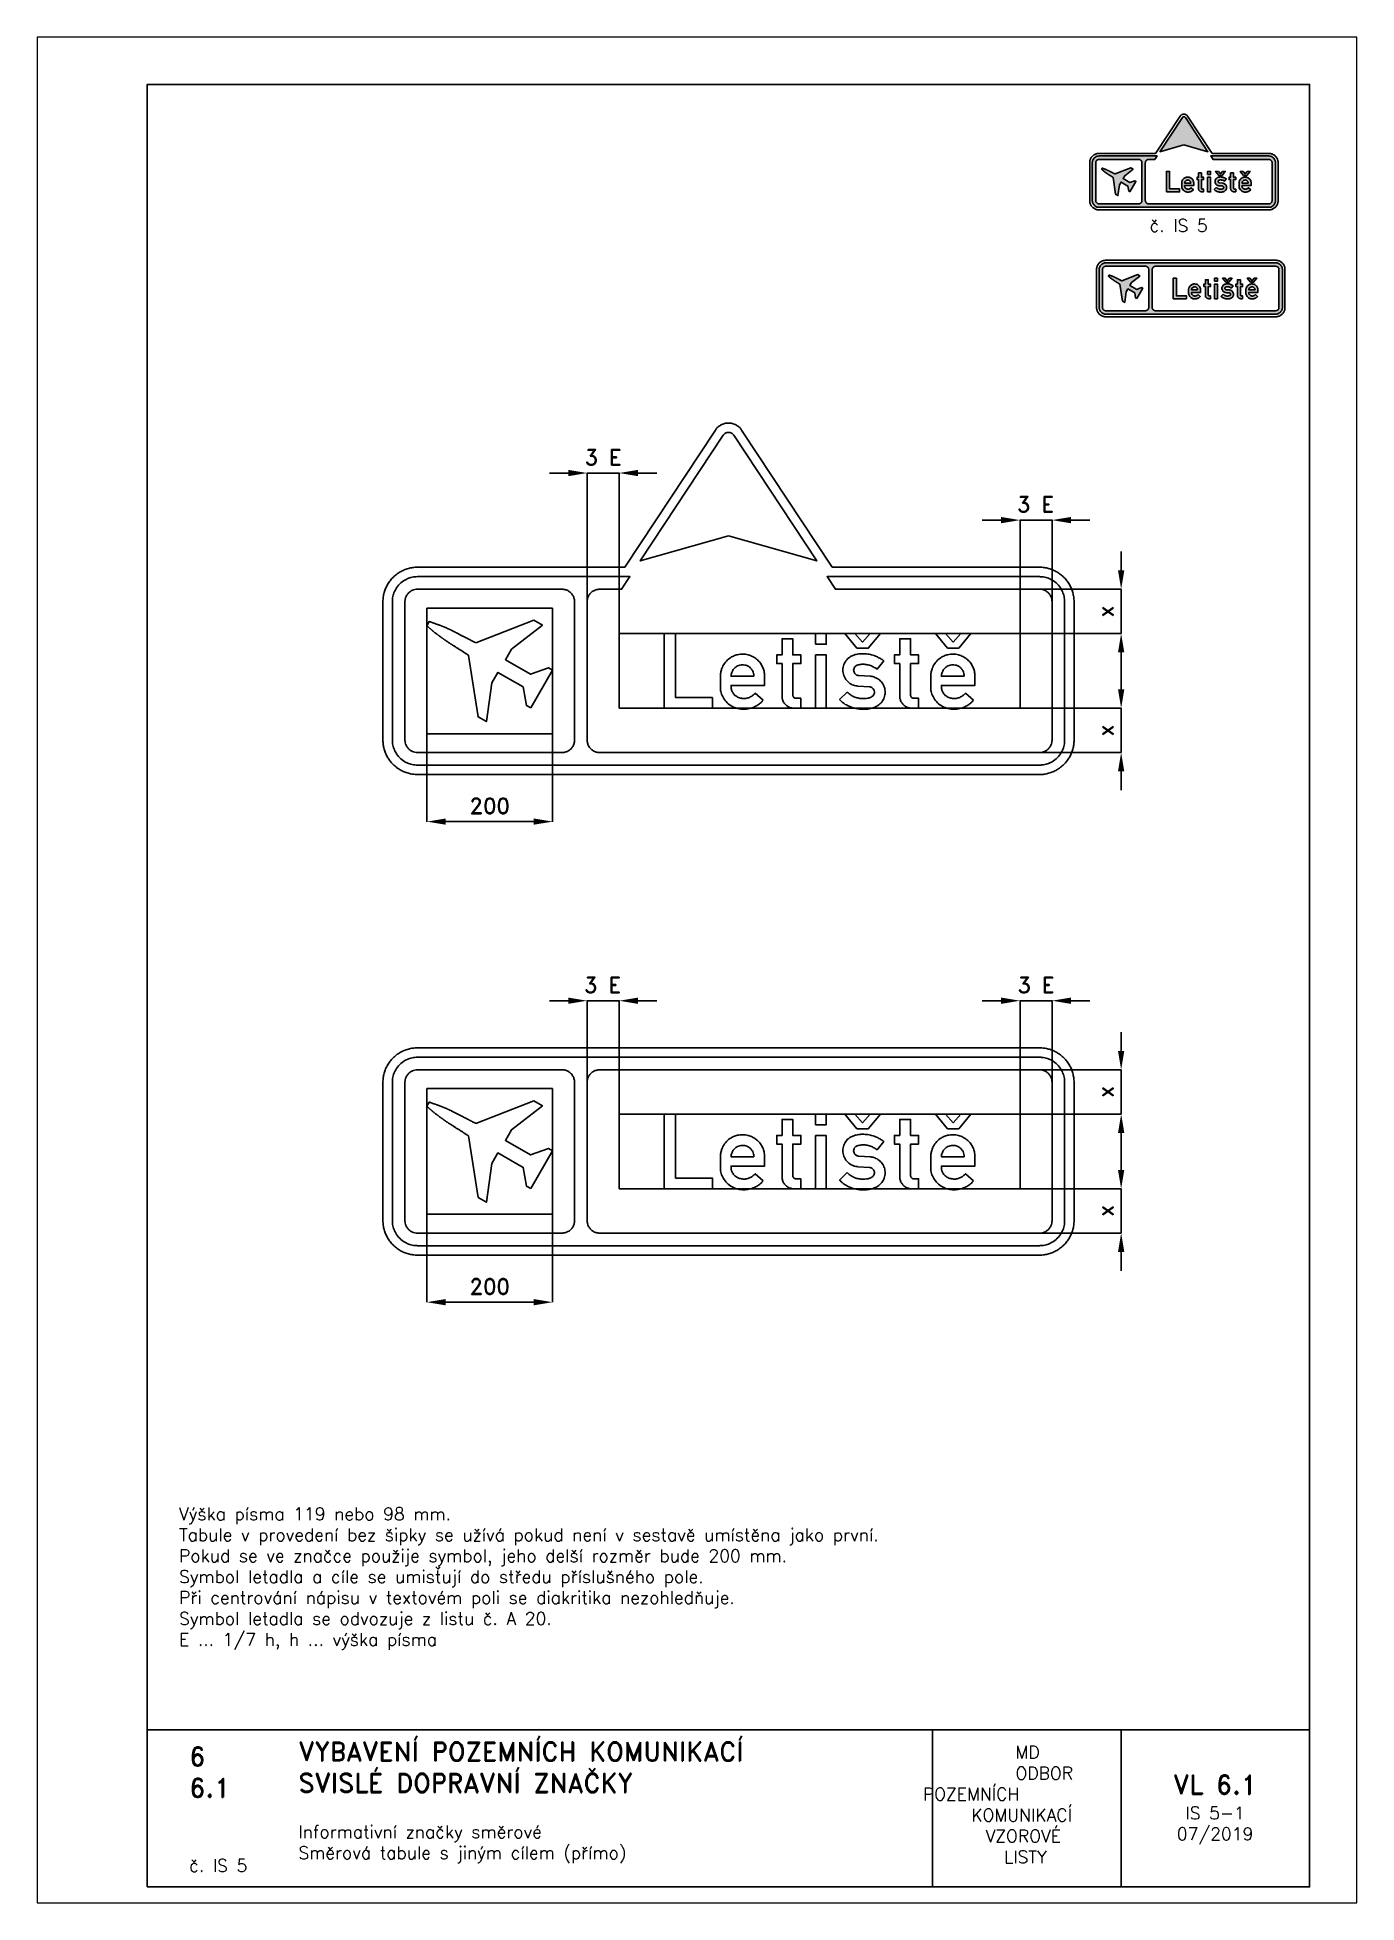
# Paper-space layout 'IS 5-1' of a CAD drawing. Header units: millimetres. Extents: x 0 to 210, y 0 to 297.
# The model-space entities are those that its viewports show. They can reach past a viewport. Long polylines and large blocks are cut down to what shows.
import ezdxf

# ---------------------------------------------------------------- set-up
doc = ezdxf.new("R2010")
doc.units = ezdxf.units.MM
doc.header["$LTSCALE"] = 5
doc.linetypes.add('ČÁRKOVANÁX2', pattern=[1.5, 1, -0.5])
for name, color, linetype in [('Kóty', 2, 'Continuous'), ('Rozpiska', 7, 'Continuous'), ('Značka', 7, 'Continuous')]:
    doc.layers.add(name, color=color, linetype=linetype)
doc.layers.add('Rámeček', color=6, linetype='Continuous', plot=False)
doc.styles.get("Standard").update_dxf_attribs({"font": 'romand.shx', "height": 25})
doc.dimstyles.get("Standard").update_dxf_attribs({"dimtxt": 25, "dimasz": 30, "dimexe": 0.18, "dimexo": 0.0625, "dimgap": 12.5, "dimtad": 1, "dimdec": 0, "dimzin": 0, "dimdsep": 46, "dimtxsty": 'Standard', "dimcen": 0.09, "dimadec": 0, "dimazin": 0, "dimtfac": 1, "dimtdec": 0, "dimtofl": 0, "dimtmove": 0, "dimatfit": 3, "dimfxl": 1, "dimtolj": 1, "dimtzin": 0, "dimarcsym": 0})

psp = doc.layouts.new('IS 5-1')

# ---------------------------------------------------------------- texts
at = {"layer": 'Rozpiska', "color": 7}
for s, width, heights, insert, char_height, attachment_point in [('\\pi3.35585;č. IS 5', 17.5688, [0], (173.67, 268.02), 2, 1), ('Výška písma 119 nebo 98 mm. \\PTabule v provedení bez šipky se užívá pokud není v sestavě umístěna jako první.{\\H1.83333x; }\\P{\\C256;Pokud se ve značce použije symbol, jeho delší rozměr bude 200 mm.\\H1.55556x; \\H0.64286x;\\PSymbol letadla a cíle se umisťují do středu příslušného pole.\\H1.64815x; \\H0.60674x;\\P}Při centrování nápisu v textovém poli se diakritika nezohledňuje.{\\H1.61728x; }\\P{\\C256;Symbol letadla se odvozuje z listu č. A 20.\\H1.62757x; \\H0.61441x;\\P}E ... 1/7 h, h ... výška písma{\\H1.81462x; }', 176.0872, [0], (22.56, 62.91), 2, 1), ('6', 149.0422, [0], (24.17, 24.77), 3, 1), ('{\\C6;VYBAVENÍ POZEMNÍCH KOMUNIKACÍ\\P}SVISLÉ DOPRAVNÍ ZNAČKY{\\H1.34524x; }', 149.0422, [0], (41.56, 25.56), 3, 1), ('\\pi14.7414;{\\C6;MD\\P\\pi2.36044;}ODBOR POZEMNÍCH{\\H1.57143x; }\\P\\pi7.69378;KOMUNIKACÍ{\\H1.5x; }\\P\\pi9.97949;{\\C6;VZOROVÉ\\H1.47619x; \\H0.67742x;\\P\\pi12.93187;LISTY\\H1.26984x; }', 33.1018, [0], (140.95, 24.95), 2, 1), ('6.1', 149.0422, [0], (24.17, 19.78), 3, 1), ('{\\H1.5x;\\C6;VL 6.1\\P\\H0.66667x;IS 5-1\\H1.66666x; \\H0.6x;\\P07/2019\\H1.80159x; }', 24.3727, [0], (187.46, 14.78), 2, 5), ('{\\C6;Informativní značky směrové\\P}Směrová tabule s jiným cílem (přímo){\\H2.02381x; }', 149.0422, [0], (41.56, 12.29), 2, 1), ('{\\C6;č. IS 5}', 16.523, [2.67], (24.17, 6.91), 2, 1)]:
    psp.add_mtext_dynamic_manual_height_columns(s, width=width, gutter_width=100, heights=heights, dxfattribs=dict(at, insert=insert, char_height=char_height, attachment_point=attachment_point))

msp = doc.modelspace()

# ---------------------------------------------------------------- texts
at = {"layer": 'Kóty', "char_height": 25, "attachment_point": 5}
for insert in [(350.6, 1440.2), (1038.8, 1365.2), (349.7, 600), (1039.6, 600)]:
    msp.add_mtext('\\A1;3 E', dxfattribs=dict(at, insert=insert))

# ---------------------------------------------------------------- blocks, each defined once
blk = doc.blocks.new('*D0')
at = {"layer": 'Defpoints', "color": 0, "transparency": 16777216}
for p in [(1017.4, 1230.2), (1175, 1230.2), (1014, 1159.7)]:
    blk.add_point(p, dxfattribs=at)
at = {"layer": 'Kóty', "color": 0, "lineweight": -2, "transparency": 16777216}
for p, q in [((1175, 1260.2), (1175, 1290.2)), ((1017.5, 1230.2), (1175.2, 1230.2)), ((1014.1, 1159.7), (1175.2, 1159.7)), ((1175, 1129.7), (1175, 1099.7))]:
    blk.add_line(p, q, dxfattribs=at)
at = {"layer": 'Kóty', "color": 0, "transparency": 16777216}
for points in [[(1170, 1260.2), (1180, 1260.2), (1175, 1230.2)], [(1170, 1129.7), (1180, 1129.7), (1175, 1159.7)]]:
    blk.add_solid(points, dxfattribs=at)
at = {"layer": 'Kóty', "color": 0, "transparency": 16777216, "insert": (1150, 1194.9), "char_height": 25, "attachment_point": 5, "rotation": 90}
blk.add_mtext('\\A1;x', dxfattribs=at)
blk = doc.blocks.new('*D1')
at = {"layer": 'Defpoints', "color": 0, "transparency": 16777216}
for p in [(1014, 1040.7), (1175, 1040.7), (1019.8, 970.2)]:
    blk.add_point(p, dxfattribs=at)
at = {"layer": 'Kóty', "color": 0, "lineweight": -2, "transparency": 16777216}
for p, q in [((1175, 1070.7), (1175, 1100.7)), ((1014.1, 1040.7), (1175.2, 1040.7)), ((1019.9, 970.2), (1175.2, 970.2)), ((1175, 940.2), (1175, 910.2))]:
    blk.add_line(p, q, dxfattribs=at)
at = {"layer": 'Kóty', "color": 0, "transparency": 16777216}
for points in [[(1170, 1070.7), (1180, 1070.7), (1175, 1040.7)], [(1170, 940.2), (1180, 940.2), (1175, 970.2)]]:
    blk.add_solid(points, dxfattribs=at)
at = {"layer": 'Kóty', "color": 0, "transparency": 16777216, "insert": (1150, 1005.4), "char_height": 25, "attachment_point": 5, "rotation": 90}
blk.add_mtext('\\A1;x', dxfattribs=at)
blk = doc.blocks.new('*D3')
at = {"layer": 'Defpoints', "color": 0, "transparency": 16777216}
for p in [(1014, 275.5), (1033.5, 205), (1175, 205)]:
    blk.add_point(p, dxfattribs=at)
at = {"layer": 'Kóty', "color": 0, "lineweight": -2, "transparency": 16777216}
for p, q in [((1175, 305.5), (1175, 335.5)), ((1014.1, 275.5), (1175.2, 275.5)), ((1033.5, 205), (1175.2, 205)), ((1175, 175), (1175, 145))]:
    blk.add_line(p, q, dxfattribs=at)
at = {"layer": 'Kóty', "color": 0, "transparency": 16777216}
for points in [[(1170, 305.5), (1180, 305.5), (1175, 275.5)], [(1170, 175), (1180, 175), (1175, 205)]]:
    blk.add_solid(points, dxfattribs=at)
at = {"layer": 'Kóty', "color": 0, "transparency": 16777216, "insert": (1150, 240.3), "char_height": 25, "attachment_point": 5, "rotation": 90}
blk.add_mtext('\\A1;x', dxfattribs=at)
blk = doc.blocks.new('*D4')
at = {"layer": 'Defpoints', "color": 0, "transparency": 16777216}
for p in [(1038.7, 465), (1175, 465), (1014, 394.5)]:
    blk.add_point(p, dxfattribs=at)
at = {"layer": 'Kóty', "color": 0, "lineweight": -2, "transparency": 16777216}
for p, q in [((1175, 495), (1175, 525)), ((1038.8, 465), (1175.2, 465)), ((1014.1, 394.5), (1175.2, 394.5)), ((1175, 364.5), (1175, 334.5))]:
    blk.add_line(p, q, dxfattribs=at)
at = {"layer": 'Kóty', "color": 0, "transparency": 16777216}
for points in [[(1170, 495), (1180, 495), (1175, 465)], [(1170, 364.5), (1180, 364.5), (1175, 394.5)]]:
    blk.add_solid(points, dxfattribs=at)
at = {"layer": 'Kóty', "color": 0, "transparency": 16777216, "insert": (1150, 429.8), "char_height": 25, "attachment_point": 5, "rotation": 90}
blk.add_mtext('\\A1;x', dxfattribs=at)
blk = doc.blocks.new('*D5')
at = {"layer": 'Defpoints', "color": 0, "transparency": 16777216}
for p in [(70, 1000.2), (270, 1000.2), (270, 860.2)]:
    blk.add_point(p, dxfattribs=at)
at = {"layer": 'Kóty', "color": 0, "lineweight": -2, "transparency": 16777216}
for p, q in [((70, 1000.1), (70, 860)), ((270, 1000.1), (270, 860)), ((100, 860.2), (240, 860.2))]:
    blk.add_line(p, q, dxfattribs=at)
at = {"layer": 'Kóty', "color": 0, "transparency": 16777216}
for points in [[(100, 865.2), (100, 855.2), (70, 860.2)], [(240, 865.2), (240, 855.2), (270, 860.2)]]:
    blk.add_solid(points, dxfattribs=at)
at = {"layer": 'Kóty', "color": 0, "transparency": 16777216, "insert": (170, 885.2), "char_height": 25, "attachment_point": 5}
blk.add_mtext('\\A1;200', dxfattribs=at)
blk = doc.blocks.new('*D6')
at = {"layer": 'Defpoints', "color": 0, "transparency": 16777216}
for p in [(70, 235.000505), (270, 235.000505), (270, 95.000505)]:
    blk.add_point(p, dxfattribs=at)
at = {"layer": 'Kóty', "color": 0, "lineweight": -2, "transparency": 16777216}
for p, q in [((70, 234.938005), (70, 94.820505)), ((270, 234.938005), (270, 94.820505)), ((100, 95.000505), (240, 95.000505))]:
    blk.add_line(p, q, dxfattribs=at)
at = {"layer": 'Kóty', "color": 0, "transparency": 16777216}
for points in [[(100, 100.000505), (100, 90.000505), (70, 95.000505)], [(240, 100.000505), (240, 90.000505), (270, 95.000505)]]:
    blk.add_solid(points, dxfattribs=at)
at = {"layer": 'Kóty', "color": 0, "transparency": 16777216, "insert": (170, 120.000505), "char_height": 25, "attachment_point": 5}
blk.add_mtext('\\A1;200', dxfattribs=at)

# ---------------------------------------------------------------- dimensions: what is measured, and where the dimension line sits
at = {"layer": 'Kóty'}
for base, p1, p2, picture, middle in [((1175, 1230.2), (1014, 1159.7), (1017.4, 1230.2), '*D0', (1150, 1194.9)), ((1175, 1040.7), (1019.8, 970.2), (1014, 1040.7), '*D1', (1150, 1005.4)), ((1175, 465), (1014, 394.5), (1038.7, 465), '*D4', (1150, 429.8)), ((1175, 205), (1014, 275.5), (1033.5, 205), '*D3', (1150, 240.3))]:
    dim = msp.add_linear_dim(base=base, p1=p1, p2=p2, angle=90, text='x', dimstyle='Standard', dxfattribs=at)
    dim.commit()
    dim.dimension.update_dxf_attribs({"geometry": picture, "text_midpoint": middle})
for base, p1, p2, picture, middle in [((270, 860.2), (70, 1000.2), (270, 1000.2), '*D5', (170, 885.2)), ((270, 95), (70, 235), (270, 235), '*D6', (170, 120))]:
    dim = msp.add_linear_dim(base=base, p1=p1, p2=p2, dimstyle='Standard', dxfattribs=at)
    dim.commit()
    dim.dimension.update_dxf_attribs({"geometry": picture, "text_midpoint": middle})

# ---------------------------------------------------------------- linework, layer by layer
at = {"layer": 'Kóty'}
for p, q in [((265, 1415.2), (295, 1415.2)), ((325, 1210.2), (325, 1415.4)), ((376, 1159.7), (376, 1415.4)), ((406, 1415.2), (436, 1415.2)), ((984, 1340.2), (954, 1340.2)), ((1014, 1159.7), (1014, 1340.4)), ((1065, 1207.9), (1065, 1340.4)), ((1125, 1340.2), (1095, 1340.2)), ((265, 575), (295, 575)), ((325, 445.1), (325, 575.2)), ((376, 394.6), (376, 575.2)), ((406, 575), (436, 575)), ((984, 575), (954, 575)), ((1014, 394.6), (1014, 575.2)), ((1065, 438.9), (1065, 575.2)), ((1125, 575), (1095, 575))]:
    msp.add_line(p, q, dxfattribs=at)
for points in [[(325, 1415.2), (376, 1415.2)], [(1014, 1340.2), (1065, 1340.2)], [(1175, 1159.7), (1175, 1230.1)], [(1175, 970.2), (1175, 1040.7)], [(325, 575), (376, 575)], [(1014, 575), (1065, 575)], [(1175, 394.5), (1175, 465)], [(1175, 205), (1175, 275.5)]]:
    msp.add_lwpolyline(points, dxfattribs=at)
for points in [[(295, 1420.2), (295, 1410.2), (325, 1415.2)], [(406, 1420.2), (406, 1410.2), (376, 1415.2)], [(984, 1345.2), (984, 1335.2), (1014, 1340.2)], [(1095, 1345.2), (1095, 1335.2), (1065, 1340.2)], [(295, 580), (295, 570), (325, 575)], [(406, 580), (406, 570), (376, 575)], [(984, 580), (984, 570), (1014, 575)], [(1095, 580), (1095, 570), (1065, 575)]]:
    msp.add_solid(points, dxfattribs=at)
at = {"layer": 'Značka', "color": 3}
for points in [[(715, 1265.2), (1045, 1265.2), (1045.2, 1265.2), (1045.4, 1265.2, -0.032178), (1052.5, 1264.7, -0.035442), (1059.5, 1263.2, -0.036278), (1066.3, 1260.9, -0.034421), (1072.6, 1257.7, -0.033711), (1078.5, 1253.8, -0.034072), (1083.9, 1249.1, -0.034199), (1088.6, 1243.7, -0.034236), (1092.6, 1237.8, -0.03403), (1095.8, 1231.4, -0.033398), (1098, 1224.7, -0.034106), (1099.5, 1217.7, -0.036743), (1100, 1210.6), (1100, 1210.4), (1100, 1210.2), (1100, 990.2), (1100, 990), (1100, 989.7, -0.032171), (1099.5, 982.6, -0.035429), (1098, 975.7, -0.03628), (1095.8, 968.9, -0.034417), (1092.6, 962.5, -0.03373), (1088.6, 956.6, -0.034083), (1083.9, 951.3, -0.034206), (1078.5, 946.6, -0.034234), (1072.6, 942.6, -0.034038), (1066.3, 939.4, -0.033409), (1059.5, 937.1, -0.034122), (1052.5, 935.6, -0.036743), (1045.4, 935.2), (1045.2, 935.2), (1045, 935.2), (55, 935.2), (54.8, 935.2), (54.6, 935.2, -0.032188), (47.5, 935.7, -0.035446), (40.5, 937.1, -0.036274), (33.7, 939.4, -0.034416), (27.4, 942.6, -0.033727), (21.4, 946.6, -0.034092), (16.1, 951.3, -0.034208), (11.4, 956.6, -0.03423), (7.4, 962.5, -0.034041), (4.3, 968.9, -0.033411), (1.9, 975.7, -0.034128), (0.5, 982.6, -0.036746), (0, 989.7), (0, 990), (0, 990.2), (0, 1210.2), (0, 1210.4), (0, 1210.6, -0.03218), (0.5, 1217.7, -0.035443), (1.9, 1224.7, -0.036268), (4.2, 1231.4, -0.034421), (7.4, 1237.8, -0.033721), (11.4, 1243.7, -0.034083), (16.1, 1249.1, -0.034213), (21.4, 1253.8, -0.034228), (27.4, 1257.7, -0.034042), (33.7, 1260.9, -0.033412), (40.5, 1263.2, -0.034125), (47.5, 1264.7, -0.036735), (54.6, 1265.2), (54.8, 1265.2), (55, 1265.2), (385, 1265.2), (385, 1265.2), (529.1, 1483.6), (529.8, 1484.6), (530.6, 1485.6, -0.052439), (534, 1489.1, -0.052761), (538.2, 1491.8, -0.065666), (543.9, 1494.1, -0.065821), (550, 1494.8, -0.065457), (556.1, 1494.1, -0.063809), (561.8, 1491.8, -0.052739), (566, 1489.1, -0.057731), (569.4, 1485.6), (570.2, 1484.6), (570.9, 1483.6), (715, 1265.2)], [(550, 1315.2), (690.4, 1275.2), (558.3, 1475.3), (558.1, 1475.7), (557.8, 1476.1, 0.052799), (556.4, 1477.5, 0.052771), (554.7, 1478.6, 0.065575), (552.4, 1479.5, 0.065728), (550, 1479.8, 0.065534), (547.6, 1479.5, 0.063903), (545.3, 1478.6, 0.052829), (543.6, 1477.5, 0.057904), (542.2, 1476.1), (541.9, 1475.7), (541.7, 1475.3), (409.6, 1275.2), (550, 1315.2)], [(325, 990.2), (325, 1210.2), (325, 1210.4), (325, 1210.7, -0.033758), (325.2, 1213.3, -0.035655), (325.8, 1215.9, -0.036087), (326.7, 1218.3, -0.034687), (327.9, 1220.6, -0.034139), (329.4, 1222.8, -0.034434), (331.2, 1224.7, -0.034551), (333.2, 1226.4, -0.034518), (335.5, 1227.7, -0.034389), (337.8, 1228.9, -0.03417), (340.3, 1229.6, -0.02818), (342.4, 1230, -0.029338), (344.5, 1230.2), (344.8, 1230.2), (345, 1230.2), (351, 1230.2), (379.9, 1230.2), (393.1, 1250.2), (55, 1250.2), (52.9, 1250.1), (50.8, 1250, 0.055738), (42.6, 1248.3, 0.056128), (35, 1244.8, 0.069646), (26.7, 1238.5, 0.068387), (20.4, 1230.2, 0.056471), (16.8, 1222.5, 0.061158), (15.2, 1214.4, 0.012199), (15.1, 1212.3, 0.004069), (15, 1210.2), (15, 990.2, 0.003582), (15.1, 988.1, 0.010737), (15.2, 986, 0.055762), (16.9, 977.8, 0.05617), (20.4, 970.2, 0.069688), (26.7, 961.8, 0.068347), (35, 955.5, 0.056431), (42.6, 952, 0.061184), (50.8, 950.4), (52.9, 950.2), (55, 950.2), (1045, 950.2, 0.003593), (1047.1, 950.3, 0.010767), (1049.2, 950.4, 0.055763), (1057.4, 952.1, 0.05619), (1065, 955.5, 0.069707), (1073.3, 961.8, 0.068354), (1079.6, 970.2, 0.056412), (1083.2, 977.8, 0.061072), (1084.8, 986), (1084.9, 988.1), (1085, 990.2), (1085, 1210.2), (1084.9, 1212.3, 0.010686), (1084.8, 1214.4, 0.055671), (1083.1, 1222.5, 0.056196), (1079.6, 1230.2, 0.069716), (1073.3, 1238.5, 0.068332), (1065, 1244.8, 0.056419), (1057.4, 1248.3, 0.061152), (1049.2, 1250, 0.012254), (1047.1, 1250.1, 0.004085), (1045, 1250.2), (706.9, 1250.2), (720.1, 1230.2), (1045, 1230.2, -0.003568), (1046, 1230.1, -0.010681), (1047.1, 1230.1, -0.055612), (1051.2, 1229.2, -0.056257), (1055, 1227.5, -0.069792), (1059.2, 1224.3, -0.0682), (1062.3, 1220.2, -0.056331), (1064.1, 1216.4, -0.061179), (1064.9, 1212.3), (1065, 1211.2), (1065, 1210.2), (1065, 990.2), (1065, 989.1), (1064.9, 988.1, -0.055731), (1064, 984, -0.056093), (1062.3, 980.2, -0.069549), (1059.2, 976, -0.068437), (1055, 972.9, -0.056492), (1051.2, 971.1, -0.06103), (1047.1, 970.3, -0.012144), (1046, 970.2, -0.004088), (1045, 970.2), (345, 970.2), (344.7, 970.2), (344.5, 970.2, -0.033859), (341.9, 970.4, -0.035517), (339.3, 971, -0.035896), (336.9, 971.9, -0.034736), (334.5, 973.1, -0.034266), (332.4, 974.6, -0.034431), (330.5, 976.4, -0.034547), (328.8, 978.4, -0.034581), (327.4, 980.6, -0.034353), (326.3, 983, -0.033754), (325.6, 985.5, -0.028215), (325.2, 987.6, -0.030659), (325, 989.7), (325, 989.9), (325, 990.2)], [(285, 970.2), (55, 970.2), (54, 970.2), (52.9, 970.3, -0.055657), (48.8, 971.1, -0.056143), (45, 972.9, -0.069689), (40.8, 976, -0.068346), (37.7, 980.2, -0.056436), (35.9, 984, -0.061199), (35.1, 988.1, -0.012223), (35, 989.1), (35, 990.2), (35, 1210.2, -0.003589), (35, 1211.2, -0.010754), (35.1, 1212.3, -0.055784), (35.9, 1216.4, -0.056163), (37.7, 1220.2, -0.069671), (40.8, 1224.3, -0.068389), (45, 1227.5, -0.056438), (48.8, 1229.2, -0.061045), (52.9, 1230.1), (54, 1230.1), (55, 1230.2), (285, 1230.2), (285.3, 1230.2), (285.5, 1230.2, -0.034472), (288.1, 1229.9, -0.035536), (290.7, 1229.3, -0.03572), (293.1, 1228.5, -0.034777), (295.4, 1227.2, -0.034289), (297.6, 1225.7, -0.034417), (299.5, 1223.9, -0.03447), (301.2, 1221.9, -0.034506), (302.6, 1219.7, -0.03442), (303.7, 1217.3, -0.034147), (304.4, 1214.8, -0.028145), (304.8, 1212.8, -0.029363), (305, 1210.6), (305, 1210.4), (305, 1210.2), (305, 990.2), (305, 989.9), (305, 989.6, -0.034453), (304.8, 987, -0.035509), (304.2, 984.5, -0.03572), (303.3, 982, -0.034748), (302.1, 979.7, -0.034308), (300.5, 977.6, -0.034417), (298.8, 975.7, -0.034477), (296.8, 974, -0.034542), (294.5, 972.6, -0.034402), (292.2, 971.5, -0.033859), (289.7, 970.7, -0.028267), (287.6, 970.3, -0.030565), (285.5, 970.2), (285.2, 970.2), (285, 970.2)], [(665, 1040.7), (654.3, 1040.7), (653.5, 1040.7, -0.007957), (652.6, 1040.8, -0.063543), (647.8, 1041.9, -0.071658), (643.3, 1044.3, -0.079319), (639.3, 1048, -0.071789), (636.6, 1052.8, -0.03661), (635.8, 1055.2, -0.046837), (635.4, 1057.6), (635.3, 1058.1), (635.3, 1058.7), (635.3, 1111.9), (626.7, 1111.9), (626.7, 1125.7), (635.3, 1125.7), (635.3, 1151.2), (652.2, 1151.2), (652.2, 1125.7), (665.2, 1125.7), (665.2, 1111.9), (652.2, 1111.9), (652.2, 1062.2), (652.3, 1061.9), (652.3, 1061.6, 0.048082), (652.6, 1060.1, 0.071767), (653.3, 1058.8, 0.102041), (654.7, 1057.4, 0.11976), (656.5, 1056.7, 0.019377), (656.9, 1056.7), (657.2, 1056.6), (665, 1056.6), (665, 1040.7)], [(852.5, 1040.7), (841.7, 1040.7), (840.9, 1040.7, -0.007962), (840.1, 1040.8, -0.063547), (835.2, 1041.9, -0.071651), (830.8, 1044.3, -0.079304), (826.7, 1048, -0.071789), (824, 1052.8, -0.036563), (823.2, 1055.2, -0.046837), (822.8, 1057.6), (822.8, 1058.1), (822.7, 1058.7), (822.7, 1111.9), (814.2, 1111.9), (814.2, 1125.7), (822.7, 1125.7), (822.7, 1151.2), (839.7, 1151.2), (839.7, 1125.7), (852.6, 1125.7), (852.6, 1111.9), (839.7, 1111.9), (839.7, 1062.2), (839.7, 1061.9), (839.8, 1061.6, 0.048123), (840.1, 1060.1, 0.071767), (840.8, 1058.8, 0.101997), (842.1, 1057.4, 0.119737), (844, 1056.7, 0.019377), (844.3, 1056.7), (844.7, 1056.6), (852.5, 1056.6), (852.5, 1040.7)], [(605.4, 1053.5, -0.002679), (604.3, 1052.3, -0.008037), (603.1, 1051.1, -0.045827), (597.7, 1046.5, -0.04632), (591.5, 1043, -0.05769), (583.1, 1040.1, -0.056158), (574.3, 1039.2, -0.062989), (564.6, 1040.2, -0.07113), (555.6, 1043.7, -0.073607), (547.8, 1049.5, -0.068182), (541.8, 1057.3, -0.062717), (538.3, 1065.1, -0.079568), (537.2, 1073.3, -0.004923), (537.2, 1073.9), (537.2, 1074.5), (537.2, 1092.9), (537.2, 1093.6, -0.002674), (537.3, 1094.4, -0.031629), (538.3, 1100.2, -0.042629), (540.2, 1105.8, -0.0748), (545.1, 1114, -0.07559), (552.2, 1120.5, -0.053403), (558, 1123.8, -0.049382), (564.3, 1125.9, -0.060565), (572.7, 1126.8, -0.063987), (581.2, 1125.7, -0.058854), (588.4, 1123, -0.056371), (594.8, 1118.7, -0.052436), (599.8, 1113.8, -0.056921), (603.5, 1107.9, -0.054709), (606.1, 1101.2, -0.044555), (607.3, 1094.2), (607.3, 1093.6), (607.4, 1092.9), (607.4, 1076.9), (554.2, 1076.9, 0.003691), (554.2, 1075.7, 0.011019), (554.2, 1074.6, 0.065031), (555, 1069.5, 0.077929), (557.2, 1065, 0.098999), (561.6, 1060.2, 0.08146), (567.6, 1057.3, 0.070358), (573.4, 1056.2, 0.067891), (579.3, 1056.7, 0.063557), (584.7, 1058.6, 0.066286), (589.5, 1061.7, 0.019669), (591, 1063.1, 0.006562), (592.5, 1064.6), (605.4, 1053.5)], [(590.3, 1091.7, 0.008287), (590.2, 1093.8, 0.02495), (589.9, 1095.8, 0.067222), (588.5, 1099.9, 0.0652), (586, 1103.6, 0.07479), (582.3, 1106.9, 0.075282), (577.8, 1109, 0.108616), (570.1, 1109.7, 0.11325), (562.9, 1107.1, 0.086972), (558.5, 1103.4, 0.078972), (555.6, 1098.6, 0.038493), (554.7, 1096.1, 0.045033), (554.3, 1093.6, 0.013328), (554.2, 1092.7, 0.004407), (554.2, 1091.7), (590.3, 1091.7)], [(738.9, 1066.5), (740.5, 1065, 0.012076), (742.2, 1063.5, 0.050045), (748, 1059.8, 0.056129), (754.3, 1057.4, 0.049953), (760.6, 1056.3, 0.033652), (767.1, 1056.2, 0.038681), (772.2, 1056.8, 0.077337), (777, 1058.4, 0.063259), (779.5, 1060.1, 0.091107), (781.3, 1062.4, 0.106314), (782.2, 1065.4, 0.097796), (781.9, 1068.7, 0.097109), (780.4, 1071.6, 0.108386), (778, 1073.6, 0.056545), (776.4, 1074.3, 0.036402), (774.7, 1074.7), (774.4, 1074.8), (774.2, 1074.8), (755.8, 1075.9), (755.3, 1076), (754.8, 1076.1, -0.027563), (750.8, 1076.8, -0.042509), (747, 1078.1, -0.098506), (739.7, 1083.1, -0.092422), (734.6, 1090.5, -0.094776), (732.2, 1099.1, -0.093607), (733.1, 1108.1, -0.090671), (736.8, 1116.1, -0.098271), (743.1, 1122.2, -0.058648), (748, 1124.8, -0.039426), (753.2, 1126.4, -0.044246), (761.4, 1127.5, -0.041476), (769.6, 1127.2, -0.040579), (777.8, 1125.7, -0.039789), (785.7, 1122.9, -0.02968), (790.8, 1120.4, -0.035326), (795.6, 1117.2), (796.4, 1116.6), (797.1, 1116), (786.6, 1102.7), (785.1, 1103.8, 0.009123), (783.5, 1104.9, 0.045163), (777.4, 1108, 0.05034), (770.9, 1110, 0.054359), (764.2, 1110.7, 0.055807), (757.4, 1109.9, 0.038), (754.9, 1109.2, 0.075484), (752.6, 1108, 0.078583), (750.9, 1106.3, 0.070068), (749.8, 1104.2, 0.088564), (749.2, 1101.1, 0.099162), (749.8, 1098.1, 0.088248), (751.1, 1095.8, 0.08398), (753.1, 1094.1, 0.058986), (754.8, 1093.2, 0.05667), (756.6, 1092.8), (756.9, 1092.8), (757.2, 1092.8), (775.6, 1091.6), (776, 1091.6), (776.3, 1091.6, -0.037176), (779.8, 1091, -0.036319), (783.1, 1089.8, -0.071973), (789.4, 1086.3, -0.074472), (794.4, 1081.1, -0.084663), (798.1, 1073.9, -0.08613), (799.3, 1065.9, -0.08751), (797.9, 1057.8, -0.087834), (793.9, 1050.6, -0.083402), (787.7, 1045, -0.064799), (780.1, 1041.3, -0.05395), (771.9, 1039.4, -0.04167), (763.5, 1039, -0.045226), (753.2, 1040.2, -0.048842), (743.3, 1043.2, -0.044385), (735.9, 1046.9, -0.054442), (729.5, 1051.9, -0.009872), (728.2, 1053.2), (726.9, 1054.4), (738.9, 1066.5)], [(940.2, 1053.5), (939, 1052.3), (937.9, 1051.1, -0.045816), (932.5, 1046.5, -0.04632), (926.3, 1043, -0.057685), (917.9, 1040.1, -0.056157), (909.1, 1039.2, -0.062989), (899.4, 1040.2, -0.07113), (890.4, 1043.7, -0.073607), (882.6, 1049.5, -0.068182), (876.6, 1057.3, -0.06273), (873.1, 1065.1, -0.079568), (871.9, 1073.3), (871.9, 1073.9), (872, 1074.5), (872, 1092.9), (872, 1093.6), (872.1, 1094.4, -0.031629), (873.1, 1100.2, -0.042629), (875, 1105.8, -0.074794), (879.9, 1114, -0.075594), (886.9, 1120.5, -0.053403), (892.7, 1123.8, -0.049379), (899.1, 1125.9, -0.060563), (907.5, 1126.8, -0.063985), (915.9, 1125.7, -0.058857), (923.1, 1123, -0.056375), (929.6, 1118.7, -0.052436), (934.5, 1113.8, -0.056921), (938.3, 1107.9, -0.054709), (940.9, 1101.2, -0.044555), (942.1, 1094.2), (942.1, 1093.6), (942.2, 1092.9), (942.2, 1076.9), (889, 1076.9), (889, 1075.7), (889, 1074.6, 0.065019), (889.8, 1069.5, 0.077951), (891.9, 1065, 0.098999), (896.4, 1060.2, 0.08146), (902.3, 1057.3, 0.070358), (908.2, 1056.2, 0.067891), (914.1, 1056.7, 0.063557), (919.5, 1058.6, 0.066286), (924.2, 1061.7, 0.019631), (925.8, 1063.1), (927.3, 1064.6), (940.2, 1053.5)], [(925.1, 1091.7), (924.9, 1093.8, 0.02498), (924.7, 1095.8, 0.067222), (923.3, 1099.9, 0.0652), (920.8, 1103.6, 0.07479), (917.1, 1106.9, 0.075282), (912.6, 1109, 0.108615), (904.9, 1109.7, 0.113253), (897.7, 1107.1, 0.086979), (893.3, 1103.4, 0.078963), (890.4, 1098.6, 0.038493), (889.5, 1096.1, 0.045033), (889.1, 1093.6), (889, 1092.7), (889, 1091.7), (925.1, 1091.7)], [(715, 500), (1045, 500), (1045.2, 500), (1045.4, 500, -0.032182), (1052.5, 499.5, -0.035438), (1059.5, 498.1, -0.03627), (1066.3, 495.8, -0.034424), (1072.6, 492.6, -0.033711), (1078.5, 488.6, -0.034069), (1083.9, 483.9, -0.034202), (1088.6, 478.6, -0.034236), (1092.6, 472.6, -0.034034), (1095.8, 466.3, -0.033397), (1098, 459.5, -0.034108), (1099.5, 452.5, -0.036743), (1100, 445.4), (1100, 445.2), (1100, 445), (1100, 225), (1100, 224.8), (1100, 224.6, -0.032171), (1099.5, 217.5, -0.035429), (1098, 210.5, -0.036282), (1095.8, 203.7, -0.034416), (1092.6, 197.4, -0.033735), (1088.6, 191.4, -0.034079), (1083.9, 186.1, -0.034202), (1078.5, 181.4, -0.034235), (1072.6, 177.4, -0.034041), (1066.3, 174.3, -0.033409), (1059.5, 171.9, -0.034125), (1052.5, 170.5, -0.036744), (1045.4, 170), (1045.2, 170), (1045, 170), (55, 170), (54.8, 170), (54.6, 170, -0.03218), (47.5, 170.5, -0.035443), (40.5, 171.9, -0.036267), (33.7, 174.2, -0.03442), (27.4, 177.4, -0.033721), (21.4, 181.4, -0.034085), (16.1, 186.1, -0.034209), (11.4, 191.4, -0.034229), (7.4, 197.4, -0.034044), (4.3, 203.7, -0.033412), (1.9, 210.5, -0.034127), (0.5, 217.5, -0.036745), (0, 224.6), (0, 224.8), (0, 225), (0, 445), (0, 445.2), (0, 445.4, -0.03218), (0.5, 452.5, -0.035445), (1.9, 459.5, -0.036269), (4.2, 466.3, -0.034421), (7.4, 472.6, -0.033724), (11.4, 478.6, -0.034083), (16.1, 483.9, -0.034206), (21.4, 488.6, -0.034225), (27.4, 492.6, -0.034042), (33.7, 495.7, -0.033408), (40.5, 498.1, -0.034129), (47.5, 499.5, -0.036747), (54.6, 500), (54.8, 500), (55, 500), (385, 500), (385, 500), (715, 500)], [(393.1, 485), (55, 485), (52.9, 484.9), (50.8, 484.8, 0.055745), (42.6, 483.1, 0.056135), (35, 479.6, 0.069649), (26.7, 473.3, 0.068381), (20.4, 465, 0.056471), (16.8, 457.4, 0.061159), (15.2, 449.2, 0.012199), (15.1, 447.1, 0.004069), (15, 445), (15, 225, 0.003582), (15.1, 222.9, 0.01074), (15.2, 220.8, 0.055764), (16.9, 212.6, 0.056172), (20.4, 205, 0.069689), (26.7, 196.7, 0.06835), (35, 190.4, 0.056432), (42.6, 186.8, 0.061183), (50.8, 185.2, 0.012222), (52.9, 185.1, 0.004076), (55, 185), (1045, 185, 0.003584), (1047.1, 185.1, 0.010741), (1049.2, 185.2, 0.055762), (1057.4, 186.9, 0.056195), (1065, 190.4, 0.069706), (1073.3, 196.7, 0.068355), (1079.6, 205, 0.056411), (1083.2, 212.6, 0.061071), (1084.8, 220.8), (1084.9, 222.9), (1085, 225), (1085, 445), (1084.9, 447.1), (1084.8, 449.2, 0.055672), (1083.1, 457.4, 0.056192), (1079.6, 465, 0.069718), (1073.3, 473.3, 0.068329), (1065, 479.6, 0.056419), (1057.4, 483.2, 0.061145), (1049.2, 484.8, 0.012196), (1047.1, 484.9, 0.004056), (1045, 485), (393.1, 485)], [(285, 205), (55, 205, -0.003578), (54, 205, -0.010722), (52.9, 205.1, -0.055674), (48.8, 206, -0.056149), (45, 207.7, -0.069686), (40.8, 210.8, -0.068344), (37.7, 215, -0.056439), (35.9, 218.8, -0.061197), (35.1, 222.9, -0.012223), (35, 224, -0.004078), (35, 225), (35, 445, -0.003588), (35, 446, -0.010756), (35.1, 447.1, -0.055783), (35.9, 451.2, -0.056154), (37.7, 455, -0.069671), (40.8, 459.2, -0.068402), (45, 462.3, -0.056438), (48.8, 464.1, -0.061037), (52.9, 464.9), (54, 465), (55, 465), (285, 465), (285.3, 465), (285.5, 465, -0.034449), (288.1, 464.8, -0.035502), (290.7, 464.2, -0.03572), (293.1, 463.3, -0.034736), (295.4, 462.1, -0.034308), (297.6, 460.5, -0.034417), (299.5, 458.8, -0.034462), (301.2, 456.8, -0.0345), (302.6, 454.5, -0.03441), (303.7, 452.2, -0.03414), (304.4, 449.7, -0.028145), (304.8, 447.6, -0.029367), (305, 445.5), (305, 445.2), (305, 445), (305, 225), (305, 224.7), (305, 224.5, -0.034453), (304.8, 221.9, -0.035508), (304.2, 219.3, -0.035716), (303.3, 216.9, -0.034737), (302.1, 214.5, -0.034307), (300.5, 212.4, -0.034408), (298.8, 210.5, -0.034476), (296.8, 208.8, -0.034544), (294.5, 207.4, -0.034385), (292.2, 206.3, -0.033863), (289.7, 205.6, -0.028275), (287.6, 205.2, -0.030556), (285.5, 205), (285.2, 205), (285, 205)], [(325, 225), (325, 445), (325, 445.3), (325, 445.5, -0.033759), (325.2, 448.1, -0.035655), (325.8, 450.7, -0.036074), (326.7, 453.1, -0.034676), (327.9, 455.5, -0.034133), (329.4, 457.6, -0.034434), (331.2, 459.5, -0.034551), (333.2, 461.2, -0.034508), (335.5, 462.6, -0.034399), (337.8, 463.7, -0.03417), (340.3, 464.4, -0.028137), (342.4, 464.8, -0.029352), (344.5, 465), (344.8, 465), (345, 465), (351, 465), (1045, 465), (1046, 465, -0.010652), (1047.1, 464.9, -0.055619), (1051.2, 464.1, -0.05627), (1055, 462.3, -0.069788), (1059.2, 459.2, -0.0682), (1062.3, 455, -0.056328), (1064.1, 451.2, -0.061178), (1064.9, 447.1), (1065, 446), (1065, 445), (1065, 225), (1065, 224), (1064.9, 222.9, -0.055731), (1064, 218.8, -0.05609), (1062.3, 215, -0.069543), (1059.2, 210.8, -0.068435), (1055, 207.7, -0.056502), (1051.2, 205.9, -0.061032), (1047.1, 205.1, -0.012148), (1046, 205, -0.004048), (1045, 205), (345, 205), (344.7, 205), (344.5, 205, -0.033881), (341.9, 205.2, -0.035516), (339.3, 205.8, -0.035892), (336.9, 206.7, -0.034746), (334.5, 207.9, -0.034255), (332.4, 209.4, -0.03445), (330.5, 211.2, -0.03454), (328.8, 213.2, -0.034588), (327.4, 215.5, -0.034345), (326.3, 217.8, -0.033751), (325.6, 220.3, -0.028217), (325.2, 222.4, -0.030658), (325, 224.5), (325, 224.8), (325, 225)], [(605.4, 288.3), (604.3, 287.1), (603.1, 285.9, -0.045829), (597.7, 281.4, -0.046329), (591.5, 277.8, -0.057685), (583.1, 275, -0.056156), (574.3, 274, -0.062983), (564.6, 275.1, -0.071136), (555.6, 278.6, -0.073605), (547.8, 284.4, -0.068185), (541.8, 292.2, -0.062716), (538.3, 299.9, -0.07957), (537.2, 308.1), (537.2, 308.7), (537.2, 309.3), (537.2, 327.7), (537.2, 328.5), (537.3, 329.2, -0.03163), (538.3, 335, -0.04263), (540.2, 340.6, -0.074803), (545.1, 348.9, -0.075592), (552.2, 355.4, -0.053411), (558, 358.7, -0.049388), (564.3, 360.7, -0.060565), (572.7, 361.7, -0.063994), (581.2, 360.5, -0.058848), (588.4, 357.8, -0.056368), (594.8, 353.6, -0.052438), (599.8, 348.6, -0.056927), (603.5, 342.7, -0.054708), (606.1, 336.1, -0.044553), (607.3, 329.1), (607.3, 328.4), (607.4, 327.8), (607.4, 311.7), (554.2, 311.7), (554.2, 310.6), (554.2, 309.4, 0.065029), (555, 304.4, 0.077925), (557.2, 299.8, 0.098997), (561.6, 295.1, 0.081464), (567.6, 292.2, 0.070361), (573.4, 291.1, 0.067887), (579.3, 291.6, 0.063562), (584.7, 293.4, 0.066283), (589.5, 296.5, 0.019664), (591, 297.9), (592.5, 299.4), (605.4, 288.3)], [(665, 275.5), (654.3, 275.5), (653.5, 275.6, -0.007829), (652.6, 275.6, -0.063539), (647.8, 276.7, -0.071658), (643.3, 279.1, -0.079325), (639.3, 282.9, -0.071791), (636.6, 287.6, -0.036611), (635.8, 290, -0.046837), (635.4, 292.4), (635.3, 293), (635.3, 293.6), (635.3, 346.7), (626.7, 346.7), (626.7, 360.6), (635.3, 360.6), (635.3, 386), (652.2, 386), (652.2, 360.6), (665.2, 360.6), (665.2, 346.7), (652.2, 346.7), (652.2, 297), (652.3, 296.7), (652.3, 296.4, 0.048085), (652.6, 295, 0.071767), (653.3, 293.6, 0.102033), (654.7, 292.2, 0.119775), (656.5, 291.5), (656.9, 291.5), (657.2, 291.5), (665, 291.5), (665, 275.5)], [(738.9, 301.3), (740.5, 299.8), (742.2, 298.4, 0.050039), (748, 294.6, 0.056138), (754.3, 292.2, 0.049962), (760.6, 291.1, 0.033646), (767.1, 291, 0.038688), (772.2, 291.6, 0.077322), (777, 293.3, 0.063251), (779.5, 294.9, 0.091109), (781.3, 297.2, 0.106318), (782.2, 300.3, 0.097799), (781.9, 303.5, 0.097106), (780.4, 306.4, 0.108379), (778, 308.5, 0.056561), (776.4, 309.2, 0.036394), (774.7, 309.6), (774.4, 309.6), (774.2, 309.6), (755.8, 310.7), (755.3, 310.8), (754.8, 310.9, -0.027545), (750.8, 311.7, -0.042513), (747, 313, -0.098508), (739.7, 317.9, -0.092422), (734.6, 325.3, -0.094775), (732.2, 333.9, -0.093607), (733.1, 342.9, -0.090671), (736.8, 351, -0.098272), (743.1, 357.1, -0.058646), (748, 359.6, -0.039431), (753.2, 361.2, -0.04424), (761.4, 362.3, -0.04148), (769.6, 362, -0.040578), (777.8, 360.5, -0.039789), (785.7, 357.7, -0.029687), (790.8, 355.2, -0.035321), (795.6, 352), (796.4, 351.4), (797.1, 350.8), (786.6, 337.6), (785.1, 338.7), (783.5, 339.7, 0.045159), (777.4, 342.8, 0.050327), (770.9, 344.8, 0.054352), (764.2, 345.5, 0.0558), (757.4, 344.7, 0.037989), (754.9, 344, 0.075485), (752.6, 342.8, 0.078583), (750.9, 341.1, 0.070058), (749.8, 339, 0.088566), (749.2, 336, 0.099166), (749.8, 333, 0.088261), (751.1, 330.6, 0.083963), (753.1, 328.9, 0.058972), (754.8, 328.1, 0.056694), (756.6, 327.6), (756.9, 327.6), (757.2, 327.6), (775.6, 326.5), (776, 326.4), (776.3, 326.4, -0.037189), (779.8, 325.8, -0.036331), (783.1, 324.7, -0.071973), (789.4, 321.1, -0.074478), (794.4, 315.9, -0.08466), (798.1, 308.8, -0.086129), (799.3, 300.8, -0.08751), (797.9, 292.6, -0.087834), (793.9, 285.5, -0.0834), (787.7, 279.8, -0.064796), (780.1, 276.2, -0.05395), (771.9, 274.2, -0.041669), (763.5, 273.8, -0.045224), (753.2, 275, -0.048841), (743.3, 278, -0.044385), (735.9, 281.7, -0.054449), (729.5, 286.7), (728.2, 288), (726.9, 289.3), (738.9, 301.3)], [(852.5, 275.5), (841.7, 275.5), (840.9, 275.6), (840.1, 275.6, -0.063542), (835.2, 276.7, -0.071651), (830.8, 279.1, -0.07931), (826.7, 282.9, -0.071791), (824, 287.6, -0.036565), (823.2, 290, -0.046837), (822.8, 292.4), (822.8, 293), (822.7, 293.6), (822.7, 346.7), (814.2, 346.7), (814.2, 360.6), (822.7, 360.6), (822.7, 386), (839.7, 386), (839.7, 360.6), (852.6, 360.6), (852.6, 346.7), (839.7, 346.7), (839.7, 297), (839.7, 296.7), (839.8, 296.4), (840.1, 295, 0.071767), (840.8, 293.6, 0.101989), (842.1, 292.2, 0.119752), (844, 291.5), (844.3, 291.5), (844.7, 291.5), (852.5, 291.5), (852.5, 275.5)], [(940.2, 288.3), (939, 287.1), (937.9, 285.9, -0.045817), (932.5, 281.4, -0.046329), (926.3, 277.8, -0.057681), (917.9, 275, -0.056155), (909.1, 274, -0.062983), (899.4, 275.1, -0.071136), (890.4, 278.6, -0.073605), (882.6, 284.4, -0.068185), (876.6, 292.2, -0.06273), (873.1, 299.9, -0.07957), (871.9, 308.1), (871.9, 308.7), (872, 309.3), (872, 327.7), (872, 328.5), (872.1, 329.2, -0.03163), (873.1, 335, -0.04263), (875, 340.6, -0.074798), (879.9, 348.9, -0.075596), (886.9, 355.4, -0.053411), (892.7, 358.7, -0.049386), (899.1, 360.7, -0.060563), (907.5, 361.7, -0.063992), (915.9, 360.5, -0.058852), (923.1, 357.8, -0.056372), (929.6, 353.6, -0.052438), (934.5, 348.6, -0.056927), (938.3, 342.7, -0.054708), (940.9, 336.1, -0.044553), (942.1, 329.1), (942.1, 328.4), (942.2, 327.8), (942.2, 311.7), (889, 311.7), (889, 310.6), (889, 309.4, 0.065017), (889.8, 304.4, 0.077947), (891.9, 299.8, 0.098997), (896.4, 295.1, 0.081464), (902.3, 292.2, 0.070361), (908.2, 291.1, 0.067887), (914.1, 291.6, 0.063562), (919.5, 293.4, 0.066283), (924.2, 296.5), (925.8, 297.9), (927.3, 299.4), (940.2, 288.3)], [(590.3, 326.6), (590.2, 328.6, 0.024954), (589.9, 330.6, 0.067221), (588.5, 334.8, 0.06519), (586, 338.4, 0.074788), (582.3, 341.7, 0.075279), (577.8, 343.8, 0.10861), (570.1, 344.5, 0.11325), (562.9, 341.9, 0.086983), (558.5, 338.3, 0.07897), (555.6, 333.4, 0.038493), (554.7, 331, 0.045033), (554.3, 328.5), (554.2, 327.5), (554.2, 326.6), (590.3, 326.6)], [(925.1, 326.6), (924.9, 328.6), (924.7, 330.6, 0.067221), (923.3, 334.8, 0.06519), (920.8, 338.4, 0.074788), (917.1, 341.7, 0.075279), (912.6, 343.8, 0.108609), (904.9, 344.5, 0.113253), (897.7, 341.9, 0.086989), (893.3, 338.3, 0.078962), (890.4, 333.4, 0.038493), (889.5, 331, 0.045033), (889.1, 328.5), (889, 327.5), (889, 326.6), (925.1, 326.6)]]:
    msp.add_lwpolyline(points, format="xyb", dxfattribs=at)
at = {"layer": 'Značka', "color": 6, "linetype": 'ČÁRKOVANÁX2', "ltscale": 2.5}
for points in [[(70, 1000.2), (70, 1200.2), (270, 1200.2), (270, 1000.2), (70, 1000.2)], [(376, 1040.7), (376, 1159.7), (1014, 1159.7), (1014, 1040.7), (376, 1040.7)], [(70, 235), (70, 435), (270, 435), (270, 235), (70, 235)], [(376, 275.5), (376, 394.5), (1014, 394.5), (1014, 275.5), (376, 275.5)]]:
    msp.add_lwpolyline(points, dxfattribs=at)
at = {"layer": 'Značka', "color": 3}
for points in [[(235.2, 1041.2), (228.5, 1044.9), (223.3, 1074.7), (183, 1097.8), (173.3, 1081.2), (164.7, 1019.4), (151.3, 1027), (136.3, 1124.9), (136.3, 1124.9), (136.3, 1124.9), (136.2, 1125), (136.1, 1125), (136, 1125.1), (135.9, 1125.2), (135.8, 1125.3), (135.6, 1125.3), (135.5, 1125.4), (135.4, 1125.5), (135.4, 1125.5), (135.3, 1125.5), (135.3, 1125.6), (135.3, 1125.6), (135.3, 1125.6), (135.3, 1125.6), (135.1, 1125.7), (135, 1125.8), (134.8, 1125.9), (134.5, 1126.1), (134, 1126.5), (133.4, 1126.8), (132.6, 1127.4), (131.8, 1127.9), (131, 1128.4), (130.2, 1128.9), (129.4, 1129.4), (128.6, 1129.9), (128.3, 1130.1), (128, 1130.3), (127.7, 1130.5), (127.4, 1130.7), (126.4, 1131.4), (125.5, 1132), (124.7, 1132.5), (123.9, 1133), (123.1, 1133.5), (122.3, 1133.9), (121.6, 1134.4), (120.8, 1134.9), (120.5, 1135.1), (120.1, 1135.3), (119.8, 1135.5), (119.5, 1135.7), (118.6, 1136.3), (117.6, 1136.9), (116.8, 1137.4), (116, 1138), (115.3, 1138.5), (114.5, 1139), (113.7, 1139.5), (112.9, 1140), (112.6, 1140.2), (112.3, 1140.4), (111.9, 1140.6), (111.6, 1140.8), (110.9, 1141.3), (110.1, 1141.7), (109.5, 1142.1), (108.9, 1142.5), (108.3, 1142.9), (107.6, 1143.3), (107, 1143.7), (106.4, 1144.1), (106.1, 1144.3), (105.9, 1144.5), (105.7, 1144.6), (105.4, 1144.8), (104.6, 1145.3), (103.9, 1145.8), (103.2, 1146.2), (102.6, 1146.6), (102, 1147.1), (101.3, 1147.5), (100.7, 1147.9), (100.1, 1148.3), (99.8, 1148.5), (99.5, 1148.7), (99.3, 1148.9), (99, 1149), (98.6, 1149.3), (98.1, 1149.7), (97.8, 1149.9), (97.4, 1150.2), (97, 1150.4), (96.6, 1150.7), (96.3, 1150.9), (96, 1151.1), (95.7, 1151.4), (95.3, 1151.7), (94.8, 1152.1), (94.3, 1152.4), (93.8, 1152.7), (93.4, 1153.1), (92.9, 1153.4), (92.5, 1153.7), (92.1, 1154), (91.6, 1154.3), (91.5, 1154.5), (91.3, 1154.6), (91.1, 1154.7), (90.9, 1154.8), (90.2, 1155.4), (89.6, 1155.9), (89, 1156.3), (88.4, 1156.7), (87.8, 1157.1), (87.3, 1157.6), (86.7, 1158), (86.1, 1158.4), (85.9, 1158.6), (85.7, 1158.8), (85.5, 1159), (85.2, 1159.1), (84.5, 1159.6), (83.9, 1160.2), (83.3, 1160.6), (82.7, 1161), (82.2, 1161.5), (81.6, 1161.9), (81.1, 1162.4), (80.5, 1162.8), (80.3, 1163), (80.1, 1163.2), (79.9, 1163.4), (79.6, 1163.5), (79.1, 1164), (78.6, 1164.4), (78.1, 1164.8), (77.7, 1165.2), (77.3, 1165.5), (76.8, 1165.9), (76.5, 1166.2), (76.1, 1166.5), (75.7, 1166.9), (75.3, 1167.2), (74.7, 1167.7), (74.2, 1168.2), (73.7, 1168.6), (73.3, 1169), (72.8, 1169.4), (72.4, 1169.9), (71.9, 1170.3), (71.5, 1170.7), (71.3, 1170.9), (71.1, 1171), (71, 1171.1), (70.9, 1171.2), (70.8, 1171.3), (70.8, 1171.4), (70.8, 1171.4), (70.8, 1171.4), (70.7, 1171.4), (70.7, 1171.4), (70.7, 1171.5), (70.6, 1171.5), (70.5, 1171.6), (70.4, 1171.7), (70.4, 1171.8), (70.3, 1171.8), (70.2, 1171.9), (70.1, 1172), (70.1, 1172), (70.1, 1172.1), (70, 1172.1), (70, 1172.1), (70, 1172.1), (70, 1172.1), (73.7, 1178.8), (73.8, 1178.8), (73.8, 1178.8), (73.9, 1178.7), (74, 1178.7), (74.1, 1178.7), (74.2, 1178.6), (74.3, 1178.6), (74.4, 1178.5), (74.5, 1178.5), (74.6, 1178.5), (74.6, 1178.4), (74.7, 1178.4), (74.7, 1178.4), (74.7, 1178.4), (74.8, 1178.4), (74.8, 1178.4), (74.9, 1178.4), (75, 1178.3), (75.2, 1178.2), (75.4, 1178.2), (75.9, 1178), (76.5, 1177.8), (77.2, 1177.5), (77.9, 1177.3), (78.6, 1177), (79.3, 1176.8), (80, 1176.5), (80.7, 1176.3), (81, 1176.2), (81.2, 1176.1), (81.5, 1176), (81.8, 1175.9), (82.6, 1175.6), (83.4, 1175.3), (84, 1175.1), (84.7, 1174.8), (85.4, 1174.6), (86, 1174.4), (86.7, 1174.1), (87.3, 1173.9), (87.6, 1173.8), (87.9, 1173.7), (88.1, 1173.6), (88.4, 1173.5), (89.2, 1173.3), (89.9, 1173), (90.6, 1172.7), (91.2, 1172.5), (91.9, 1172.3), (92.5, 1172), (93.2, 1171.8), (93.8, 1171.5), (94.1, 1171.4), (94.3, 1171.3), (94.6, 1171.2), (94.9, 1171.1), (95.5, 1170.9), (96.1, 1170.6), (96.6, 1170.4), (97.2, 1170.2), (97.7, 1170), (98.2, 1169.8), (98.7, 1169.5), (99.2, 1169.3), (99.4, 1169.2), (99.6, 1169.1), (99.9, 1169.1), (100.1, 1169), (100.9, 1168.6), (101.6, 1168.2), (102.3, 1167.9), (103, 1167.6), (103.6, 1167.3), (104.3, 1167), (104.9, 1166.7), (105.6, 1166.4), (105.8, 1166.2), (106.1, 1166.1), (106.4, 1166), (106.6, 1165.8), (107.8, 1165.3), (109, 1164.7), (109.9, 1164.2), (110.9, 1163.7), (111.9, 1163.2), (112.8, 1162.7), (113.8, 1162.3), (114.8, 1161.8), (115.2, 1161.6), (115.6, 1161.4), (116, 1161.2), (116.3, 1161), (117.3, 1160.5), (118.3, 1160), (119.2, 1159.5), (120, 1159.1), (120.9, 1158.7), (121.7, 1158.3), (122.5, 1157.8), (123.4, 1157.4), (123.7, 1157.2), (124, 1157.1), (124.4, 1156.9), (124.7, 1156.7), (125.7, 1156.2), (126.7, 1155.7), (127.5, 1155.3), (128.4, 1154.8), (129.2, 1154.4), (130.1, 1154), (130.9, 1153.5), (131.8, 1153.1), (132.1, 1152.9), (132.4, 1152.8), (132.8, 1152.6), (133.1, 1152.4), (133.9, 1152), (134.7, 1151.6), (135.4, 1151.2), (136, 1150.9), (136.7, 1150.6), (137.4, 1150.2), (138, 1149.9), (138.7, 1149.5), (139, 1149.4), (139.2, 1149.3), (139.5, 1149.1), (139.8, 1149), (140.6, 1148.6), (141.4, 1148.1), (142.1, 1147.8), (142.8, 1147.4), (143.5, 1147.1), (144.2, 1146.7), (144.9, 1146.4), (145.6, 1146), (145.9, 1145.9), (146.2, 1145.8), (146.4, 1145.7), (146.5, 1145.6), (146.6, 1145.5), (146.7, 1145.5), (146.8, 1145.5), (146.8, 1145.5), (146.8, 1145.4), (146.9, 1145.4), (146.9, 1145.4), (147, 1145.3), (147.2, 1145.3), (147.3, 1145.2), (147.4, 1145.1), (147.5, 1145.1), (147.6, 1145), (147.8, 1145), (147.8, 1144.9), (147.9, 1144.9), (147.9, 1144.9), (147.9, 1144.9), (147.9, 1144.9), (148, 1144.9), (240.3, 1180.9), (253.7, 1173.1), (204.4, 1134.7), (194.8, 1117.8), (235, 1094.7), (263.3, 1105.1), (270, 1101.3), (235.2, 1041.2)], [(447.8, 1040.7), (447.8, 1159.7), (465.9, 1159.7), (465.9, 1057.7), (524.3, 1057.7), (524.3, 1040.7), (447.8, 1040.7)], [(688.5, 1142.7), (688.5, 1159.7), (705.6, 1159.7), (705.6, 1142.7), (688.5, 1142.7)], [(754.5, 1136.3), (772.5, 1136.3), (791.7, 1159.7), (775.7, 1159.7), (763.5, 1145.9), (751.3, 1159.7), (735.3, 1159.7), (754.5, 1136.3)], [(898.5, 1136.3), (916.5, 1136.3), (935.7, 1159.7), (919.7, 1159.7), (907.5, 1145.9), (895.3, 1159.7), (879.3, 1159.7), (898.5, 1136.3)], [(688.5, 1040.7), (688.5, 1125.6), (705.6, 1125.6), (705.6, 1040.7), (688.5, 1040.7)], [(235.2, 276), (228.5, 279.7), (223.3, 309.5), (183, 332.6), (173.3, 316), (164.7, 254.2), (151.3, 261.9), (136.3, 359.7), (136.3, 359.7), (136.3, 359.7), (136.2, 359.8), (136.1, 359.9), (136, 359.9), (135.9, 360), (135.8, 360.1), (135.6, 360.2), (135.5, 360.2), (135.4, 360.3), (135.4, 360.3), (135.3, 360.4), (135.3, 360.4), (135.3, 360.4), (135.3, 360.4), (135.3, 360.4), (135.1, 360.5), (135, 360.6), (134.8, 360.7), (134.5, 360.9), (134, 361.3), (133.4, 361.7), (132.6, 362.2), (131.8, 362.7), (131, 363.2), (130.2, 363.7), (129.4, 364.3), (128.6, 364.8), (128.3, 365), (128, 365.2), (127.7, 365.4), (127.4, 365.6), (126.4, 366.2), (125.5, 366.8), (124.7, 367.3), (123.9, 367.8), (123.1, 368.3), (122.3, 368.8), (121.6, 369.3), (120.8, 369.8), (120.5, 370), (120.1, 370.2), (119.8, 370.4), (119.5, 370.6), (118.6, 371.2), (117.6, 371.8), (116.8, 372.3), (116, 372.8), (115.3, 373.3), (114.5, 373.8), (113.7, 374.3), (112.9, 374.8), (112.6, 375), (112.3, 375.2), (111.9, 375.4), (111.6, 375.6), (110.9, 376.1), (110.1, 376.6), (109.5, 377), (108.9, 377.4), (108.3, 377.8), (107.6, 378.2), (107, 378.6), (106.4, 379), (106.1, 379.1), (105.9, 379.3), (105.7, 379.5), (105.4, 379.6), (104.6, 380.1), (103.9, 380.6), (103.2, 381), (102.6, 381.5), (102, 381.9), (101.3, 382.3), (100.7, 382.7), (100.1, 383.2), (99.8, 383.3), (99.5, 383.5), (99.3, 383.7), (99, 383.9), (98.6, 384.2), (98.1, 384.5), (97.8, 384.7), (97.4, 385), (97, 385.3), (96.6, 385.5), (96.3, 385.8), (96, 386), (95.7, 386.2), (95.3, 386.5), (94.8, 386.9), (94.3, 387.3), (93.8, 387.6), (93.4, 387.9), (92.9, 388.2), (92.5, 388.5), (92.1, 388.8), (91.6, 389.2), (91.5, 389.3), (91.3, 389.4), (91.1, 389.5), (90.9, 389.7), (90.2, 390.2), (89.6, 390.7), (89, 391.1), (88.4, 391.5), (87.8, 392), (87.3, 392.4), (86.7, 392.8), (86.1, 393.3), (85.9, 393.4), (85.7, 393.6), (85.5, 393.8), (85.2, 394), (84.5, 394.5), (83.9, 395), (83.3, 395.4), (82.7, 395.9), (82.2, 396.3), (81.6, 396.8), (81.1, 397.2), (80.5, 397.7), (80.3, 397.8), (80.1, 398), (79.9, 398.2), (79.6, 398.4), (79.1, 398.8), (78.6, 399.2), (78.1, 399.6), (77.7, 400), (77.3, 400.3), (76.8, 400.7), (76.5, 401), (76.1, 401.3), (75.7, 401.7), (75.3, 402.1), (74.7, 402.5), (74.2, 403), (73.7, 403.4), (73.3, 403.9), (72.8, 404.3), (72.4, 404.7), (71.9, 405.1), (71.5, 405.5), (71.3, 405.7), (71.1, 405.9), (71, 406), (70.9, 406.1), (70.8, 406.1), (70.8, 406.2), (70.8, 406.2), (70.8, 406.2), (70.7, 406.2), (70.7, 406.3), (70.7, 406.3), (70.6, 406.4), (70.5, 406.4), (70.4, 406.5), (70.4, 406.6), (70.3, 406.7), (70.2, 406.8), (70.1, 406.8), (70.1, 406.9), (70.1, 406.9), (70, 406.9), (70, 406.9), (70, 406.9), (70, 406.9), (73.7, 413.6), (73.8, 413.6), (73.8, 413.6), (73.9, 413.6), (74, 413.5), (74.1, 413.5), (74.2, 413.4), (74.3, 413.4), (74.4, 413.4), (74.5, 413.3), (74.6, 413.3), (74.6, 413.3), (74.7, 413.3), (74.7, 413.3), (74.7, 413.2), (74.8, 413.2), (74.8, 413.2), (74.9, 413.2), (75, 413.2), (75.2, 413.1), (75.4, 413), (75.9, 412.8), (76.5, 412.6), (77.2, 412.3), (77.9, 412.1), (78.6, 411.8), (79.3, 411.6), (80, 411.3), (80.7, 411.1), (81, 411), (81.2, 410.9), (81.5, 410.8), (81.8, 410.7), (82.6, 410.4), (83.4, 410.1), (84, 409.9), (84.7, 409.7), (85.4, 409.4), (86, 409.2), (86.7, 409), (87.3, 408.7), (87.6, 408.6), (87.9, 408.6), (88.1, 408.5), (88.4, 408.4), (89.2, 408.1), (89.9, 407.8), (90.6, 407.6), (91.2, 407.3), (91.9, 407.1), (92.5, 406.8), (93.2, 406.6), (93.8, 406.3), (94.1, 406.2), (94.3, 406.1), (94.6, 406), (94.9, 405.9), (95.5, 405.7), (96.1, 405.4), (96.6, 405.2), (97.2, 405), (97.7, 404.8), (98.2, 404.6), (98.7, 404.4), (99.2, 404.2), (99.4, 404.1), (99.6, 404), (99.9, 403.9), (100.1, 403.8), (100.9, 403.4), (101.6, 403.1), (102.3, 402.8), (103, 402.5), (103.6, 402.1), (104.3, 401.8), (104.9, 401.5), (105.6, 401.2), (105.8, 401.1), (106.1, 400.9), (106.4, 400.8), (106.6, 400.7), (107.8, 400.1), (109, 399.5), (109.9, 399), (110.9, 398.5), (111.9, 398.1), (112.8, 397.6), (113.8, 397.1), (114.8, 396.6), (115.2, 396.4), (115.6, 396.2), (116, 396), (116.3, 395.8), (117.3, 395.3), (118.3, 394.8), (119.2, 394.4), (120, 393.9), (120.9, 393.5), (121.7, 393.1), (122.5, 392.7), (123.4, 392.2), (123.7, 392.1), (124, 391.9), (124.4, 391.7), (124.7, 391.6), (125.7, 391), (126.7, 390.5), (127.5, 390.1), (128.4, 389.7), (129.2, 389.2), (130.1, 388.8), (130.9, 388.4), (131.8, 387.9), (132.1, 387.8), (132.4, 387.6), (132.8, 387.4), (133.1, 387.2), (133.9, 386.8), (134.7, 386.4), (135.4, 386.1), (136, 385.7), (136.7, 385.4), (137.4, 385), (138, 384.7), (138.7, 384.4), (139, 384.2), (139.2, 384.1), (139.5, 384), (139.8, 383.8), (140.6, 383.4), (141.4, 383), (142.1, 382.6), (142.8, 382.3), (143.5, 381.9), (144.2, 381.6), (144.9, 381.2), (145.6, 380.9), (145.9, 380.7), (146.2, 380.6), (146.4, 380.5), (146.5, 380.4), (146.6, 380.4), (146.7, 380.3), (146.8, 380.3), (146.8, 380.3), (146.8, 380.3), (146.9, 380.2), (146.9, 380.2), (147, 380.2), (147.2, 380.1), (147.3, 380), (147.4, 380), (147.5, 379.9), (147.6, 379.9), (147.8, 379.8), (147.8, 379.8), (147.9, 379.7), (147.9, 379.7), (147.9, 379.7), (147.9, 379.7), (148, 379.7), (240.3, 415.8), (253.7, 407.9), (204.4, 369.5), (194.8, 352.6), (235, 329.5), (263.3, 339.9), (270, 336.2), (235.2, 276)], [(447.8, 275.5), (447.8, 394.5), (465.9, 394.5), (465.9, 292.6), (524.3, 292.6), (524.3, 275.5), (447.8, 275.5)], [(688.5, 377.5), (688.5, 394.5), (705.6, 394.5), (705.6, 377.5), (688.5, 377.5)], [(754.5, 371.1), (772.5, 371.1), (791.7, 394.5), (775.7, 394.5), (763.5, 380.7), (751.3, 394.5), (735.3, 394.5), (754.5, 371.1)], [(898.5, 371.1), (916.5, 371.1), (935.7, 394.5), (919.7, 394.5), (907.5, 380.7), (895.3, 394.5), (879.3, 394.5), (898.5, 371.1)], [(688.5, 275.5), (688.5, 360.4), (705.6, 360.4), (705.6, 275.5), (688.5, 275.5)]]:
    msp.add_lwpolyline(points, dxfattribs=at)

msp.set_redraw_order([(e.dxf.handle, doc.entitydb.next_handle()) for e in msp.query("TEXT MTEXT ATTDEF DIMENSION ARC_DIMENSION")])  # texts and dimensions are drawn at this point

# ---------------------------------------------------------------- hatches: boundary and pattern name
at = {"layer": 'Značka'}
h = psp.add_hatch(color=249, dxfattribs=at)
h.dxf.hatch_style = 1
h.paths.add_polyline_path([(179.71, 272.39), (179.71, 275.64), (180.21, 275.64), (180.21, 272.86), (181.8, 272.86), (181.8, 272.39)], flags=17)
edge = h.paths.add_edge_path()
edge.add_line((182.5, 279.88), (186.33, 278.79))
edge.add_line((186.33, 278.79), (182.73, 284.25))
edge.add_line((182.73, 284.25), (182.72, 284.26))
edge.add_line((182.72, 284.26), (182.71, 284.27))
edge.add_arc((182.51, 284.11), 0.255, 38.3405, 50.4247)
edge.add_arc((182.51, 284.11), 0.256, 50.3728, 62.4558)
edge.add_arc((182.5, 284.11), 0.258, 60.9084, 75.8946)
edge.add_arc((182.5, 284.11), 0.256, 75.8072, 90.8493)
edge.add_arc((182.5, 284.11), 0.257, 89.2479, 104.2343)
edge.add_arc((182.5, 284.1), 0.264, 104.1919, 118.807)
edge.add_arc((182.49, 284.11), 0.257, 117.2683, 129.3585)
edge.add_arc((182.47, 284.13), 0.232, 129.32, 142.5759)
edge.add_line((182.29, 284.27), (182.28, 284.26))
edge.add_line((182.28, 284.26), (182.27, 284.25))
edge.add_line((182.27, 284.25), (178.67, 278.79))
edge.add_line((178.67, 278.79), (182.5, 279.88))
edge = h.paths.add_edge_path()
edge.add_line((176.36, 271.02), (176.36, 277.02))
edge.add_line((176.36, 277.02), (176.36, 277.02))
edge.add_line((176.36, 277.02), (176.36, 277.03))
edge.add_arc((176.89, 277.02), 0.528, 171.1289, 178.8633, ccw=False)
edge.add_arc((176.87, 277.02), 0.501, 162.9623, 171.1305, ccw=False)
edge.add_arc((176.86, 277.04), 0.495, 155.9031, 164.168, ccw=False)
edge.add_arc((176.88, 277.03), 0.515, 147.976, 155.9176, ccw=False)
edge.add_arc((176.89, 277.03), 0.523, 141.0218, 148.8399, ccw=False)
edge.add_arc((176.89, 277.03), 0.518, 133.1321, 141.0207, ccw=False)
edge.add_arc((176.89, 277.04), 0.517, 125.9881, 133.9034, ccw=False)
edge.add_arc((176.89, 277.04), 0.518, 118.1048, 126.008, ccw=False)
edge.add_arc((176.9, 277.04), 0.519, 110.988, 118.8712, ccw=False)
edge.add_arc((176.9, 277.04), 0.523, 103.15, 110.9782, ccw=False)
edge.add_arc((176.91, 277.05), 0.514, 97.4859, 103.936, ccw=False)
edge.add_arc((176.9, 277.07), 0.492, 90.7812, 97.5096, ccw=False)
edge.add_line((176.9, 277.56), (176.9, 277.56))
edge.add_line((176.9, 277.56), (176.91, 277.56))
edge.add_line((176.91, 277.56), (177.07, 277.56))
edge.add_line((177.07, 277.56), (177.86, 277.56))
edge.add_line((177.86, 277.56), (178.22, 278.11))
edge.add_line((178.22, 278.11), (169, 278.11))
edge.add_line((169, 278.11), (168.94, 278.11))
edge.add_line((168.94, 278.11), (168.89, 278.1))
edge.add_arc((168.98, 277.08), 1.02, 95.2329, 107.9956)
edge.add_arc((168.98, 277.08), 1.02, 107.9339, 120.7856)
edge.add_arc((168.96, 277.06), 1.03, 119.1483, 135.0854)
edge.add_arc((168.97, 277.05), 1.05, 135.0301, 150.6781)
edge.add_arc((168.93, 277.04), 1.02, 148.8717, 161.8009)
edge.add_arc((168.85, 277.06), 0.933, 161.7381, 175.7377)
edge.add_arc((169.08, 277.02), 1.17, 174.6825, 177.478)
edge.add_arc((171.42, 276.92), 3.51, 177.4796, 178.412)
edge.add_line((167.91, 277.02), (167.91, 271.02))
edge.add_arc((171.89, 271.14), 3.98, 181.7521, 182.5732)
edge.add_arc((169.24, 271.02), 1.33, 182.5762, 185.0374)
edge.add_arc((168.94, 271), 1.02, 185.2167, 197.9835)
edge.add_arc((168.93, 270.99), 1.02, 197.9291, 210.7892)
edge.add_arc((168.95, 270.97), 1.03, 209.1504, 225.0956)
edge.add_arc((168.97, 270.99), 1.05, 225.0391, 240.6797)
edge.add_arc((168.98, 270.95), 1.02, 238.8698, 251.7891)
edge.add_arc((168.96, 270.86), 0.932, 251.7341, 265.7382)
edge.add_line((168.89, 269.93), (168.94, 269.93))
edge.add_line((168.94, 269.93), (169, 269.93))
edge.add_line((169, 269.93), (196, 269.93))
edge.add_arc((195.88, 273.91), 3.99, 271.7547, 272.5747)
edge.add_arc((196, 271.26), 1.33, 272.5728, 275.0371)
edge.add_arc((196.02, 270.95), 1.02, 275.2091, 287.9759)
edge.add_arc((196.02, 270.95), 1.02, 287.9385, 300.8035)
edge.add_arc((196.04, 270.97), 1.03, 299.1669, 315.1174)
edge.add_arc((196.03, 270.99), 1.05, 315.028, 330.6694)
edge.add_arc((196.07, 271), 1.02, 328.8791, 341.7932)
edge.add_arc((196.15, 270.97), 0.934, 341.7343, 355.7132)
edge.add_line((197.08, 270.9), (197.09, 270.96))
edge.add_line((197.09, 270.96), (197.09, 271.02))
edge.add_line((197.09, 271.02), (197.09, 277.02))
edge.add_line((197.09, 277.02), (197.09, 277.07))
edge.add_line((197.09, 277.07), (197.08, 277.13))
edge.add_arc((196.06, 277.04), 1.03, 5.2387, 17.9843)
edge.add_arc((196.07, 277.04), 1.02, 17.9155, 30.7803)
edge.add_arc((196.05, 277.06), 1.03, 29.147, 45.0999)
edge.add_arc((196.03, 277.05), 1.05, 45.0409, 60.676)
edge.add_arc((196.02, 277.09), 1.02, 58.8603, 71.777)
edge.add_arc((196.04, 277.17), 0.934, 71.7334, 85.7276)
edge.add_arc((196, 276.94), 1.17, 84.6611, 87.4561)
edge.add_arc((195.9, 274.57), 3.54, 87.4834, 88.4063)
edge.add_line((196, 278.11), (186.78, 278.11))
edge.add_line((186.78, 278.11), (187.14, 277.56))
edge.add_line((187.14, 277.56), (196, 277.56))
edge.add_arc((195.94, 275.54), 2.02, 87.3953, 88.1995, ccw=False)
edge.add_arc((196, 276.89), 0.675, 84.9687, 87.4032, ccw=False)
edge.add_arc((196.01, 277.05), 0.513, 72.0398, 84.7752, ccw=False)
edge.add_arc((196.01, 277.05), 0.51, 59.1924, 72.078, ccw=False)
edge.add_arc((196.02, 277.04), 0.512, 44.8829, 60.8502, ccw=False)
edge.add_arc((196.01, 277.03), 0.526, 29.3449, 44.9511, ccw=False)
edge.add_arc((196.03, 277.03), 0.51, 18.1544, 31.0493, ccw=False)
edge.add_arc((196.08, 277.04), 0.466, 4.3433, 18.3467, ccw=False)
edge.add_line((196.54, 277.07), (196.54, 277.05))
edge.add_line((196.54, 277.05), (196.54, 277.02))
edge.add_line((196.54, 277.02), (196.54, 271.02))
edge.add_line((196.54, 271.02), (196.54, 270.99))
edge.add_line((196.54, 270.99), (196.54, 270.96))
edge.add_arc((196.03, 271.01), 0.512, 342.006, 354.7655, ccw=False)
edge.add_arc((196.03, 271.01), 0.512, 329.2261, 342.0669, ccw=False)
edge.add_arc((196.02, 271), 0.514, 314.9237, 330.836, ccw=False)
edge.add_arc((196.02, 271), 0.523, 299.3065, 314.9678, ccw=False)
edge.add_arc((196.01, 270.98), 0.509, 288.2079, 301.1425, ccw=False)
edge.add_arc((196.02, 270.94), 0.468, 274.2838, 288.2553, ccw=False)
edge.add_arc((196, 271.06), 0.59, 272.5278, 275.3176, ccw=False)
edge.add_arc((195.95, 272.23), 1.76, 271.6308, 272.5543, ccw=False)
edge.add_line((196, 270.47), (176.91, 270.47))
edge.add_line((176.91, 270.47), (176.9, 270.47))
edge.add_line((176.9, 270.47), (176.9, 270.47))
edge.add_arc((176.91, 271), 0.527, 261.095, 268.8574, ccw=False)
edge.add_arc((176.9, 270.98), 0.503, 252.9581, 261.092, ccw=False)
edge.add_arc((176.89, 270.97), 0.498, 245.9383, 254.159, ccw=False)
edge.add_arc((176.9, 270.99), 0.514, 238.0054, 245.9655, ccw=False)
edge.add_arc((176.89, 271), 0.521, 231.0079, 238.8537, ccw=False)
edge.add_arc((176.89, 271), 0.519, 223.1304, 231.0201, ccw=False)
edge.add_arc((176.89, 271), 0.517, 215.9921, 223.9048, ccw=False)
edge.add_arc((176.89, 271), 0.516, 208.0631, 215.9894, ccw=False)
edge.add_arc((176.89, 271.01), 0.52, 200.9549, 208.8249, ccw=False)
edge.add_arc((176.89, 271.01), 0.529, 193.2399, 200.972, ccw=False)
edge.add_arc((176.88, 271.01), 0.513, 187.5634, 194.028, ccw=False)
edge.add_arc((176.83, 271.01), 0.471, 180.5563, 187.5802, ccw=False)
edge.add_line((176.36, 271), (176.36, 271.01))
edge.add_line((176.36, 271.01), (176.36, 271.02))
edge = h.paths.add_edge_path(flags=16)
edge.add_line((175.27, 270.47), (169, 270.47))
edge.add_line((169, 270.47), (168.97, 270.47))
edge.add_line((168.97, 270.47), (168.94, 270.48))
edge.add_arc((168.99, 270.99), 0.512, 252.012, 264.7595, ccw=False)
edge.add_arc((168.99, 270.98), 0.511, 239.2189, 252.074, ccw=False)
edge.add_arc((168.98, 270.99), 0.513, 224.9076, 240.8534, ccw=False)
edge.add_arc((168.99, 271), 0.524, 209.3256, 224.9644, ccw=False)
edge.add_arc((168.97, 271.01), 0.51, 198.211, 211.1315, ccw=False)
edge.add_arc((168.92, 271), 0.466, 184.2653, 198.2737, ccw=False)
edge.add_arc((169.04, 271.01), 0.584, 182.5189, 185.3203, ccw=False)
edge.add_arc((170.2, 271.07), 1.75, 181.5804, 182.5151, ccw=False)
edge.add_line((168.46, 271.02), (168.46, 277.02))
edge.add_arc((170.44, 276.96), 1.99, 177.4263, 178.2485, ccw=False)
edge.add_arc((169.12, 277.02), 0.664, 174.9623, 177.4277, ccw=False)
edge.add_arc((168.97, 277.03), 0.512, 162.0096, 174.7807, ccw=False)
edge.add_arc((168.97, 277.03), 0.511, 149.2095, 162.066, ccw=False)
edge.add_arc((168.98, 277.04), 0.513, 134.9054, 150.8455, ccw=False)
edge.add_arc((168.99, 277.03), 0.524, 119.3159, 134.9693, ccw=False)
edge.add_arc((168.99, 277.05), 0.51, 108.1915, 121.1125, ccw=False)
edge.add_arc((168.98, 277.09), 0.467, 94.2924, 108.2622, ccw=False)
edge.add_line((168.94, 277.56), (168.97, 277.56))
edge.add_line((168.97, 277.56), (169, 277.56))
edge.add_line((169, 277.56), (175.27, 277.56))
edge.add_line((175.27, 277.56), (175.28, 277.56))
edge.add_line((175.28, 277.56), (175.29, 277.56))
edge.add_arc((175.28, 277.04), 0.518, 81.0475, 88.9447, ccw=False)
edge.add_arc((175.28, 277.06), 0.503, 72.9146, 81.0502, ccw=False)
edge.add_arc((175.29, 277.06), 0.5, 65.9367, 74.1196, ccw=False)
edge.add_arc((175.29, 277.05), 0.514, 58.0066, 65.9643, ccw=False)
edge.add_arc((175.29, 277.04), 0.521, 50.9831, 58.8427, ccw=False)
edge.add_arc((175.29, 277.04), 0.519, 43.1348, 51.0157, ccw=False)
edge.add_arc((175.3, 277.03), 0.518, 35.9991, 43.8924, ccw=False)
edge.add_arc((175.3, 277.03), 0.518, 28.1053, 36.0076, ccw=False)
edge.add_arc((175.3, 277.03), 0.519, 20.9892, 28.87, ccw=False)
edge.add_arc((175.29, 277.03), 0.523, 13.1542, 20.974, ccw=False)
edge.add_arc((175.31, 277.02), 0.514, 7.4923, 13.9397, ccw=False)
edge.add_arc((175.33, 277.02), 0.492, 0.7831, 7.5116, ccw=False)
edge.add_line((175.82, 277.03), (175.82, 277.02))
edge.add_line((175.82, 277.02), (175.82, 277.02))
edge.add_line((175.82, 277.02), (175.82, 271.02))
edge.add_line((175.82, 271.02), (175.82, 271.01))
edge.add_line((175.82, 271.01), (175.82, 271))
edge.add_arc((175.3, 271.01), 0.518, 351.0514, 358.9446, ccw=False)
edge.add_arc((175.32, 271.01), 0.504, 342.9151, 351.0497, ccw=False)
edge.add_arc((175.32, 271), 0.5, 335.9372, 344.1191, ccw=False)
edge.add_arc((175.3, 271), 0.514, 328.0066, 335.9644, ccw=False)
edge.add_arc((175.29, 271), 0.521, 320.9838, 328.842, ccw=False)
edge.add_arc((175.29, 271), 0.519, 313.1338, 321.0167, ccw=False)
edge.add_arc((175.29, 271), 0.518, 305.9965, 313.895, ccw=False)
edge.add_arc((175.29, 270.99), 0.517, 298.0986, 306.0142, ccw=False)
edge.add_arc((175.28, 270.99), 0.519, 290.9703, 298.8491, ccw=False)
edge.add_arc((175.28, 271), 0.528, 283.2262, 290.9857, ccw=False)
edge.add_arc((175.28, 270.98), 0.511, 277.5558, 284.0355, ccw=False)
edge.add_arc((175.28, 270.94), 0.472, 270.5379, 277.5407, ccw=False)
edge.add_line((175.29, 270.47), (175.28, 270.47))
edge.add_line((175.28, 270.47), (175.27, 270.47))
h = psp.add_hatch(color=249, dxfattribs=at)
h.dxf.hatch_style = 1
h.paths.add_polyline_path([(173.91, 272.41), (173.73, 272.51), (173.59, 273.32), (172.49, 273.95), (172.23, 273.5), (171.99, 271.81), (171.63, 272.02), (171.22, 274.69), (171.22, 274.69), (171.22, 274.69), (171.22, 274.69), (171.21, 274.7), (171.21, 274.7), (171.21, 274.7), (171.2, 274.7), (171.2, 274.7), (171.2, 274.71), (171.19, 274.71), (171.19, 274.71), (171.19, 274.71), (171.19, 274.71), (171.19, 274.71), (171.19, 274.71), (171.19, 274.71), (171.19, 274.71), (171.18, 274.71), (171.18, 274.72), (171.17, 274.72), (171.15, 274.73), (171.14, 274.74), (171.12, 274.76), (171.1, 274.77), (171.07, 274.79), (171.05, 274.8), (171.03, 274.81), (171.01, 274.83), (171, 274.83), (170.99, 274.84), (170.98, 274.85), (170.97, 274.85), (170.95, 274.87), (170.92, 274.88), (170.9, 274.9), (170.88, 274.91), (170.86, 274.92), (170.84, 274.94), (170.82, 274.95), (170.79, 274.97), (170.79, 274.97), (170.78, 274.98), (170.77, 274.98), (170.76, 274.99), (170.73, 275), (170.71, 275.02), (170.69, 275.03), (170.67, 275.05), (170.64, 275.06), (170.62, 275.07), (170.6, 275.09), (170.58, 275.1), (170.57, 275.11), (170.56, 275.11), (170.55, 275.12), (170.55, 275.12), (170.52, 275.14), (170.5, 275.15), (170.49, 275.16), (170.47, 275.17), (170.45, 275.18), (170.44, 275.19), (170.42, 275.21), (170.4, 275.22), (170.4, 275.22), (170.39, 275.23), (170.38, 275.23), (170.38, 275.23), (170.35, 275.25), (170.33, 275.26), (170.32, 275.27), (170.3, 275.28), (170.28, 275.3), (170.26, 275.31), (170.25, 275.32), (170.23, 275.33), (170.22, 275.34), (170.22, 275.34), (170.21, 275.34), (170.2, 275.35), (170.19, 275.36), (170.18, 275.37), (170.17, 275.37), (170.16, 275.38), (170.15, 275.39), (170.14, 275.4), (170.13, 275.4), (170.12, 275.41), (170.11, 275.41), (170.1, 275.42), (170.09, 275.43), (170.07, 275.44), (170.06, 275.45), (170.05, 275.46), (170.04, 275.47), (170.02, 275.48), (170.01, 275.49), (170, 275.49), (170, 275.5), (169.99, 275.5), (169.99, 275.5), (169.98, 275.51), (169.96, 275.52), (169.94, 275.54), (169.93, 275.55), (169.91, 275.56), (169.9, 275.57), (169.88, 275.58), (169.87, 275.59), (169.85, 275.61), (169.84, 275.61), (169.84, 275.62), (169.83, 275.62), (169.83, 275.62), (169.81, 275.64), (169.79, 275.65), (169.77, 275.67), (169.76, 275.68), (169.74, 275.69), (169.73, 275.7), (169.71, 275.71), (169.7, 275.73), (169.69, 275.73), (169.69, 275.74), (169.68, 275.74), (169.67, 275.75), (169.66, 275.76), (169.64, 275.77), (169.63, 275.78), (169.62, 275.79), (169.61, 275.8), (169.6, 275.81), (169.59, 275.82), (169.58, 275.83), (169.57, 275.84), (169.55, 275.85), (169.54, 275.86), (169.52, 275.87), (169.51, 275.88), (169.5, 275.89), (169.49, 275.91), (169.48, 275.92), (169.46, 275.93), (169.45, 275.94), (169.45, 275.94), (169.44, 275.95), (169.44, 275.95), (169.44, 275.96), (169.43, 275.96), (169.43, 275.96), (169.43, 275.96), (169.43, 275.96), (169.43, 275.96), (169.43, 275.96), (169.43, 275.96), (169.43, 275.96), (169.42, 275.97), (169.42, 275.97), (169.42, 275.97), (169.42, 275.97), (169.42, 275.97), (169.41, 275.98), (169.41, 275.98), (169.41, 275.98), (169.41, 275.98), (169.41, 275.98), (169.41, 275.98), (169.41, 275.98), (169.51, 276.16), (169.51, 276.16), (169.51, 276.16), (169.52, 276.16), (169.52, 276.16), (169.52, 276.16), (169.52, 276.16), (169.53, 276.16), (169.53, 276.15), (169.53, 276.15), (169.54, 276.15), (169.54, 276.15), (169.54, 276.15), (169.54, 276.15), (169.54, 276.15), (169.54, 276.15), (169.54, 276.15), (169.54, 276.15), (169.55, 276.15), (169.55, 276.15), (169.56, 276.14), (169.57, 276.14), (169.59, 276.13), (169.61, 276.13), (169.62, 276.12), (169.64, 276.11), (169.66, 276.11), (169.68, 276.1), (169.7, 276.09), (169.71, 276.09), (169.72, 276.09), (169.72, 276.08), (169.73, 276.08), (169.75, 276.07), (169.78, 276.07), (169.79, 276.06), (169.81, 276.05), (169.83, 276.05), (169.85, 276.04), (169.86, 276.03), (169.88, 276.03), (169.89, 276.03), (169.9, 276.02), (169.9, 276.02), (169.91, 276.02), (169.93, 276.01), (169.95, 276), (169.97, 276), (169.99, 275.99), (170.01, 275.98), (170.02, 275.98), (170.04, 275.97), (170.06, 275.96), (170.07, 275.96), (170.07, 275.96), (170.08, 275.95), (170.09, 275.95), (170.11, 275.94), (170.12, 275.94), (170.14, 275.93), (170.15, 275.93), (170.17, 275.92), (170.18, 275.91), (170.19, 275.91), (170.21, 275.9), (170.21, 275.9), (170.22, 275.9), (170.22, 275.9), (170.23, 275.89), (170.25, 275.88), (170.27, 275.87), (170.29, 275.87), (170.31, 275.86), (170.33, 275.85), (170.34, 275.84), (170.36, 275.83), (170.38, 275.82), (170.39, 275.82), (170.39, 275.82), (170.4, 275.81), (170.41, 275.81), (170.44, 275.79), (170.47, 275.78), (170.5, 275.76), (170.53, 275.75), (170.55, 275.74), (170.58, 275.72), (170.61, 275.71), (170.63, 275.7), (170.64, 275.69), (170.65, 275.69), (170.66, 275.68), (170.67, 275.68), (170.7, 275.66), (170.73, 275.65), (170.75, 275.64), (170.77, 275.62), (170.8, 275.61), (170.82, 275.6), (170.84, 275.59), (170.87, 275.58), (170.87, 275.57), (170.88, 275.57), (170.89, 275.56), (170.9, 275.56), (170.93, 275.55), (170.96, 275.53), (170.98, 275.52), (171, 275.51), (171.03, 275.5), (171.05, 275.48), (171.07, 275.47), (171.09, 275.46), (171.1, 275.46), (171.11, 275.45), (171.12, 275.45), (171.13, 275.44), (171.15, 275.43), (171.17, 275.42), (171.19, 275.41), (171.21, 275.4), (171.23, 275.39), (171.25, 275.38), (171.27, 275.37), (171.28, 275.36), (171.29, 275.36), (171.3, 275.36), (171.31, 275.35), (171.31, 275.35), (171.34, 275.34), (171.36, 275.33), (171.38, 275.32), (171.4, 275.31), (171.42, 275.3), (171.43, 275.29), (171.45, 275.28), (171.47, 275.27), (171.48, 275.26), (171.49, 275.26), (171.49, 275.26), (171.5, 275.26), (171.5, 275.25), (171.5, 275.25), (171.5, 275.25), (171.5, 275.25), (171.51, 275.25), (171.51, 275.25), (171.51, 275.25), (171.51, 275.25), (171.51, 275.25), (171.52, 275.25), (171.52, 275.24), (171.52, 275.24), (171.53, 275.24), (171.53, 275.24), (171.53, 275.24), (171.53, 275.24), (171.53, 275.24), (171.54, 275.24), (171.54, 275.24), (171.54, 275.24), (174.05, 276.22), (174.42, 276.01), (173.08, 274.96), (172.81, 274.5), (173.91, 273.87), (174.68, 274.15), (174.86, 274.05)])
h = psp.add_hatch(color=249, dxfattribs=at)
h.dxf.hatch_style = 1
h.paths.add_polyline_path([(192, 275), (192.5, 275), (193.02, 275.64), (192.58, 275.64), (192.25, 275.26), (191.92, 275.64), (191.48, 275.64)])
h.paths.add_polyline_path([(188.08, 275), (188.57, 275), (189.09, 275.64), (188.66, 275.64), (188.32, 275.26), (187.99, 275.64), (187.55, 275.64)])
edge = h.paths.add_edge_path()
edge.add_line((193.14, 272.74), (193.11, 272.71))
edge.add_line((193.11, 272.71), (193.08, 272.68))
edge.add_arc((192.33, 273.42), 1.06, 304.8219, 315.3163, ccw=False)
edge.add_arc((192.33, 273.42), 1.05, 294.2434, 304.8551, ccw=False)
edge.add_arc((192.31, 273.4), 1.05, 282.4367, 295.6411, ccw=False)
edge.add_arc((192.3, 273.44), 1.08, 269.5844, 282.441, ccw=False)
edge.add_arc((192.27, 273.41), 1.06, 256.7199, 271.134, ccw=False)
edge.add_arc((192.24, 273.29), 0.932, 240.5332, 256.8076, ccw=False)
edge.add_arc((192.21, 273.28), 0.907, 225.1485, 241.9875, ccw=False)
edge.add_arc((192.27, 273.34), 0.988, 209.601, 225.2031, ccw=False)
edge.add_arc((192.19, 273.33), 0.922, 197.055, 211.4122, ccw=False)
edge.add_arc((191.99, 273.27), 0.716, 178.9746, 197.1724, ccw=False)
edge.add_line((191.28, 273.28), (191.28, 273.3))
edge.add_line((191.28, 273.3), (191.28, 273.32))
edge.add_line((191.28, 273.32), (191.28, 273.82))
edge.add_line((191.28, 273.82), (191.28, 273.84))
edge.add_line((191.28, 273.84), (191.28, 273.86))
edge.add_arc((192.54, 273.72), 1.27, 166.4889, 173.7351, ccw=False)
edge.add_arc((192.23, 273.8), 0.942, 156.7139, 166.4778, ccw=False)
edge.add_arc((192.18, 273.84), 0.88, 140.8941, 158.0054, ccw=False)
edge.add_arc((192.17, 273.85), 0.872, 123.7773, 141.0692, ccw=False)
edge.add_arc((192.19, 273.88), 0.854, 113.5842, 125.8118, ccw=False)
edge.add_arc((192.22, 273.82), 0.923, 102.2647, 113.5724, ccw=False)
edge.add_arc((192.24, 273.78), 0.96, 89.4384, 103.3015, ccw=False)
edge.add_arc((192.24, 273.84), 0.908, 74.8656, 89.5099, ccw=False)
edge.add_arc((192.27, 273.84), 0.893, 62.8285, 76.302, ccw=False)
edge.add_arc((192.25, 273.81), 0.934, 49.9523, 62.8575, ccw=False)
edge.add_arc((192.28, 273.81), 0.916, 39.2397, 51.2447, ccw=False)
edge.add_arc((192.34, 273.86), 0.841, 26.2357, 39.2692, ccw=False)
edge.add_arc((192.3, 273.82), 0.89, 14.6498, 27.1757, ccw=False)
edge.add_arc((192.1, 273.77), 1.09, 4.5057, 14.7101, ccw=False)
edge.add_line((193.19, 273.85), (193.19, 273.84))
edge.add_line((193.19, 273.84), (193.19, 273.82))
edge.add_line((193.19, 273.82), (193.19, 273.38))
edge.add_line((193.19, 273.38), (191.75, 273.38))
edge.add_line((191.75, 273.38), (191.74, 273.35))
edge.add_line((191.74, 273.35), (191.74, 273.32))
edge.add_arc((192.28, 273.33), 0.535, 181.5343, 196.4145)
edge.add_arc((192.19, 273.31), 0.446, 196.2565, 214.0856)
edge.add_arc((192.21, 273.3), 0.452, 212.2409, 234.856)
edge.add_arc((192.27, 273.38), 0.555, 234.607, 253.235)
edge.add_arc((192.3, 273.4), 0.579, 251.0967, 267.1949)
edge.add_arc((192.3, 273.41), 0.596, 267.2003, 282.7358)
edge.add_arc((192.31, 273.44), 0.616, 281.2408, 295.7874)
edge.add_arc((192.32, 273.41), 0.587, 295.6831, 310.8524)
edge.add_arc((192.24, 273.53), 0.736, 309.6897, 314.1882)
edge.add_line((192.75, 273.01), (192.79, 273.05))
edge.add_line((192.79, 273.05), (193.14, 272.74))
edge = h.paths.add_edge_path(flags=16)
edge.add_line((192.73, 273.79), (192.72, 273.84))
edge.add_arc((192.17, 273.79), 0.558, 4.9579, 10.6836)
edge.add_arc((192.28, 273.81), 0.444, 11.1431, 26.5249)
edge.add_arc((192.27, 273.81), 0.461, 26.4119, 41.33)
edge.add_arc((192.26, 273.82), 0.456, 39.6685, 56.7753)
edge.add_arc((192.26, 273.82), 0.455, 56.7499, 73.9708)
edge.add_arc((192.24, 273.79), 0.489, 72.4557, 97.2512)
edge.add_arc((192.23, 273.81), 0.468, 96.7727, 122.6183)
edge.add_arc((192.21, 273.82), 0.449, 119.9945, 139.8822)
edge.add_arc((192.24, 273.79), 0.493, 139.7639, 157.8234)
edge.add_arc((192.2, 273.79), 0.457, 156.1019, 164.9194)
edge.add_arc((192.13, 273.81), 0.388, 164.8796, 175.1928)
edge.add_line((191.75, 273.84), (191.75, 273.81))
edge.add_line((191.75, 273.81), (191.74, 273.79))
edge.add_line((191.74, 273.79), (192.73, 273.79))
edge = h.paths.add_edge_path()
edge.add_line((190.75, 272.39), (190.46, 272.39))
edge.add_line((190.46, 272.39), (190.43, 272.4))
edge.add_arc((190.48, 273.12), 0.726, 264.6265, 266.4177, ccw=False)
edge.add_arc((190.46, 272.94), 0.539, 250.0637, 264.6107, ccw=False)
edge.add_arc((190.44, 272.88), 0.48, 233.7833, 250.1791, ccw=False)
edge.add_arc((190.42, 272.89), 0.476, 217.7269, 235.864, ccw=False)
edge.add_arc((190.46, 272.92), 0.527, 201.4283, 217.8528, ccw=False)
edge.add_arc((190.4, 272.91), 0.461, 195.0597, 203.4373, ccw=False)
edge.add_arc((190.29, 272.88), 0.357, 184.3255, 195.0532, ccw=False)
edge.add_line((189.94, 272.86), (189.94, 272.87))
edge.add_line((189.94, 272.87), (189.94, 272.89))
edge.add_line((189.94, 272.89), (189.94, 274.34))
edge.add_line((189.94, 274.34), (189.7, 274.34))
edge.add_line((189.7, 274.34), (189.7, 274.71))
edge.add_line((189.7, 274.71), (189.94, 274.71))
edge.add_line((189.94, 274.71), (189.94, 275.41))
edge.add_line((189.94, 275.41), (190.4, 275.41))
edge.add_line((190.4, 275.41), (190.4, 274.71))
edge.add_line((190.4, 274.71), (190.75, 274.71))
edge.add_line((190.75, 274.71), (190.75, 274.34))
edge.add_line((190.75, 274.34), (190.4, 274.34))
edge.add_line((190.4, 274.34), (190.4, 272.98))
edge.add_line((190.4, 272.98), (190.4, 272.97))
edge.add_line((190.4, 272.97), (190.4, 272.96))
edge.add_arc((190.61, 272.99), 0.208, 187.3995, 198.4201)
edge.add_arc((190.54, 272.97), 0.141, 198.4765, 214.8962)
edge.add_arc((190.54, 272.96), 0.134, 212.9288, 236.2145)
edge.add_arc((190.53, 272.94), 0.112, 235.4914, 262.8101)
edge.add_arc((190.54, 272.95), 0.124, 260.1551, 264.6343)
edge.add_line((190.53, 272.83), (190.54, 272.83))
edge.add_line((190.54, 272.83), (190.75, 272.83))
edge.add_line((190.75, 272.83), (190.75, 272.39))
edge = h.paths.add_edge_path()
edge.add_line((187.65, 273.1), (187.7, 273.06))
edge.add_arc((188.53, 274), 1.26, 228.3754, 231.1428)
edge.add_arc((188.33, 273.74), 0.932, 231.2578, 242.7177)
edge.add_arc((188.28, 273.65), 0.829, 242.6343, 255.4866)
edge.add_arc((188.31, 273.7), 0.879, 254.2152, 265.6583)
edge.add_arc((188.34, 274.13), 1.32, 265.6586, 273.3702)
edge.add_arc((188.39, 273.72), 0.902, 271.7564, 280.617)
edge.add_arc((188.48, 273.28), 0.45, 280.6462, 298.3303)
edge.add_arc((188.55, 273.17), 0.321, 296.6861, 311.1647)
edge.add_arc((188.61, 273.09), 0.22, 310.9656, 331.7883)
edge.add_arc((188.63, 273.09), 0.207, 331.055, 355.3301)
edge.add_arc((188.6, 273.09), 0.23, 355.0255, 377.3685)
edge.add_arc((188.6, 273.1), 0.228, 15.2266, 37.4106)
edge.add_arc((188.62, 273.12), 0.2, 37.0799, 61.8203)
edge.add_arc((188.61, 273.11), 0.212, 60.0287, 72.9741)
edge.add_arc((188.58, 273), 0.329, 72.9655, 81.3045)
edge.add_line((188.63, 273.32), (188.62, 273.32))
edge.add_line((188.62, 273.32), (188.61, 273.33))
edge.add_line((188.61, 273.33), (188.11, 273.36))
edge.add_line((188.11, 273.36), (188.1, 273.36))
edge.add_line((188.1, 273.36), (188.08, 273.36))
edge.add_arc((188.22, 274.35), 1, 255.8464, 262.155, ccw=False)
edge.add_arc((188.14, 274.01), 0.651, 246.0978, 255.8344, ccw=False)
edge.add_arc((188.11, 273.98), 0.615, 224.636, 247.1392, ccw=False)
edge.add_arc((188.14, 274.02), 0.664, 203.8232, 224.9447, ccw=False)
edge.add_arc((188.12, 274.04), 0.652, 184.8948, 206.5512, ccw=False)
edge.add_arc((188.13, 274.05), 0.661, 163.568, 184.9588, ccw=False)
edge.add_arc((188.15, 274.07), 0.674, 145.0081, 165.7316, ccw=False)
edge.add_arc((188.1, 274.1), 0.613, 122.8584, 145.3084, ccw=False)
edge.add_arc((188.13, 274.09), 0.641, 111.0932, 124.5191, ccw=False)
edge.add_arc((188.24, 273.8), 0.957, 102.0824, 111.1134, ccw=False)
edge.add_arc((188.33, 273.5), 1.27, 92.7976, 102.9314, ccw=False)
edge.add_arc((188.33, 273.42), 1.35, 83.2901, 92.7904, ccw=False)
edge.add_arc((188.35, 273.35), 1.41, 75.0411, 84.3345, ccw=False)
edge.add_arc((188.34, 273.32), 1.44, 65.9397, 75.0522, ccw=False)
edge.add_arc((188.41, 273.42), 1.32, 60.1555, 66.9556, ccw=False)
edge.add_arc((188.52, 273.61), 1.1, 52.0772, 60.17, ccw=False)
edge.add_line((189.2, 274.48), (189.22, 274.46))
edge.add_line((189.22, 274.46), (189.24, 274.45))
edge.add_line((189.24, 274.45), (188.95, 274.09))
edge.add_line((188.95, 274.09), (188.91, 274.12))
edge.add_arc((188.11, 272.96), 1.41, 55.2308, 57.3217)
edge.add_arc((188.31, 273.27), 1.03, 57.3862, 67.728)
edge.add_arc((188.35, 273.37), 0.927, 67.6693, 79.1927)
edge.add_arc((188.34, 273.46), 0.847, 77.685, 90.1287)
edge.add_arc((188.34, 273.47), 0.834, 90.1646, 102.9414)
edge.add_arc((188.25, 273.81), 0.476, 100.9576, 109.6625)
edge.add_arc((188.17, 274.04), 0.235, 109.59, 126.8524)
edge.add_arc((188.15, 274.06), 0.206, 126.5808, 144.5537)
edge.add_arc((188.17, 274.05), 0.236, 144.4097, 160.4388)
edge.add_arc((188.17, 274.04), 0.239, 158.9543, 179.1989)
edge.add_arc((188.14, 274.04), 0.212, 179.0135, 201.6668)
edge.add_arc((188.14, 274.03), 0.208, 199.6175, 219.7924)
edge.add_arc((188.15, 274.04), 0.219, 219.6003, 238.802)
edge.add_arc((188.16, 274.03), 0.219, 237.1041, 250.6071)
edge.add_arc((188.16, 274.04), 0.226, 250.5491, 263.5305)
edge.add_line((188.14, 273.82), (188.14, 273.82))
edge.add_line((188.14, 273.82), (188.15, 273.81))
edge.add_line((188.15, 273.81), (188.65, 273.78))
edge.add_line((188.65, 273.78), (188.66, 273.78))
edge.add_line((188.66, 273.78), (188.67, 273.78))
edge.add_arc((188.61, 273.14), 0.647, 75.6877, 84.2116, ccw=False)
edge.add_arc((188.6, 273.12), 0.665, 67.386, 75.7134, ccw=False)
edge.add_arc((188.61, 273.1), 0.684, 52.1465, 68.613, ccw=False)
edge.add_arc((188.62, 273.11), 0.664, 35.2, 52.239, ccw=False)
edge.add_arc((188.64, 273.1), 0.654, 18.0051, 37.3617, ccw=False)
edge.add_arc((188.65, 273.1), 0.644, -1.5737, 18.1169, ccw=False)
edge.add_arc((188.65, 273.08), 0.649, -19.615, 0.3897, ccw=False)
edge.add_arc((188.65, 273.08), 0.644, 320.5022, 340.5813, ccw=False)
edge.add_arc((188.61, 273.09), 0.688, 302.9665, 322.0367, ccw=False)
edge.add_arc((188.5, 273.26), 0.888, 288.2537, 303.0838, ccw=False)
edge.add_arc((188.42, 273.42), 1.07, 277.2594, 289.6135, ccw=False)
edge.add_arc((188.38, 273.73), 1.38, 267.7063, 277.2492, ccw=False)
edge.add_arc((188.35, 273.91), 1.56, 258.4471, 268.8038, ccw=False)
edge.add_arc((188.33, 273.8), 1.44, 247.2597, 258.4459, ccw=False)
edge.add_arc((188.24, 273.65), 1.27, 238.4203, 248.586, ccw=False)
edge.add_arc((188.11, 273.44), 1.03, 225.9948, 238.4611, ccw=False)
edge.add_arc((188.24, 273.6), 1.24, 224.5968, 226.8537, ccw=False)
edge.add_line((187.36, 272.74), (187.32, 272.77))
edge.add_line((187.32, 272.77), (187.65, 273.1))
h.paths.add_polyline_path([(186.28, 275.18), (186.28, 275.64), (186.74, 275.64), (186.74, 275.18)])
h.paths.add_polyline_path([(186.28, 272.39), (186.28, 274.71), (186.74, 274.71), (186.74, 272.39)])
edge = h.paths.add_edge_path()
edge.add_line((185.64, 272.39), (185.34, 272.39))
edge.add_line((185.34, 272.39), (185.32, 272.4))
edge.add_arc((185.37, 273.12), 0.728, 264.6325, 266.4225, ccw=False)
edge.add_arc((185.35, 272.93), 0.539, 250.0616, 264.6078, ccw=False)
edge.add_arc((185.33, 272.88), 0.48, 233.7826, 250.1798, ccw=False)
edge.add_arc((185.31, 272.89), 0.476, 217.7323, 235.8728, ccw=False)
edge.add_arc((185.35, 272.92), 0.527, 201.4283, 217.8528, ccw=False)
edge.add_arc((185.28, 272.91), 0.461, 195.0544, 203.4426, ccw=False)
edge.add_arc((185.18, 272.88), 0.357, 184.3255, 195.0532, ccw=False)
edge.add_line((184.83, 272.86), (184.83, 272.87))
edge.add_line((184.83, 272.87), (184.83, 272.89))
edge.add_line((184.83, 272.89), (184.83, 274.34))
edge.add_line((184.83, 274.34), (184.59, 274.34))
edge.add_line((184.59, 274.34), (184.59, 274.71))
edge.add_line((184.59, 274.71), (184.83, 274.71))
edge.add_line((184.83, 274.71), (184.83, 275.41))
edge.add_line((184.83, 275.41), (185.29, 275.41))
edge.add_line((185.29, 275.41), (185.29, 274.71))
edge.add_line((185.29, 274.71), (185.64, 274.71))
edge.add_line((185.64, 274.71), (185.64, 274.34))
edge.add_line((185.64, 274.34), (185.29, 274.34))
edge.add_line((185.29, 274.34), (185.29, 272.98))
edge.add_line((185.29, 272.98), (185.29, 272.97))
edge.add_line((185.29, 272.97), (185.29, 272.96))
edge.add_arc((185.5, 272.99), 0.209, 187.4042, 198.4154)
edge.add_arc((185.43, 272.97), 0.141, 198.4765, 214.8962)
edge.add_arc((185.43, 272.96), 0.134, 212.9033, 236.1989)
edge.add_arc((185.42, 272.94), 0.112, 235.4889, 262.8127)
edge.add_arc((185.43, 272.95), 0.124, 260.1764, 264.6556)
edge.add_line((185.41, 272.83), (185.42, 272.83))
edge.add_line((185.42, 272.83), (185.64, 272.83))
edge.add_line((185.64, 272.83), (185.64, 272.39))
edge = h.paths.add_edge_path()
edge.add_line((184.01, 272.74), (183.98, 272.71))
edge.add_arc((182.95, 273.66), 1.4, 315.4342, 317.2761, ccw=False)
edge.add_arc((183.2, 273.42), 1.06, 304.8206, 315.3175, ccw=False)
edge.add_arc((183.2, 273.42), 1.05, 294.2474, 304.8591, ccw=False)
edge.add_arc((183.18, 273.4), 1.05, 282.4341, 295.6395, ccw=False)
edge.add_arc((183.17, 273.44), 1.08, 269.5842, 282.4412, ccw=False)
edge.add_arc((183.14, 273.41), 1.06, 256.7199, 271.134, ccw=False)
edge.add_arc((183.11, 273.29), 0.932, 240.5332, 256.8076, ccw=False)
edge.add_arc((183.08, 273.28), 0.907, 225.1485, 241.9875, ccw=False)
edge.add_arc((183.14, 273.34), 0.988, 209.601, 225.2031, ccw=False)
edge.add_arc((183.06, 273.33), 0.923, 197.0565, 211.4107, ccw=False)
edge.add_arc((182.87, 273.27), 0.716, 178.9746, 197.1724, ccw=False)
edge.add_arc((183.01, 273.29), 0.859, 179.251, 180.3793, ccw=False)
edge.add_line((182.15, 273.3), (182.15, 273.32))
edge.add_line((182.15, 273.32), (182.15, 273.82))
edge.add_line((182.15, 273.82), (182.15, 273.84))
edge.add_arc((184.14, 273.64), 2, 173.5748, 174.1837, ccw=False)
edge.add_arc((183.41, 273.72), 1.27, 166.4793, 173.7255, ccw=False)
edge.add_arc((183.1, 273.8), 0.942, 156.7232, 166.4871, ccw=False)
edge.add_arc((183.05, 273.84), 0.88, 140.8884, 158.0008, ccw=False)
edge.add_arc((183.04, 273.85), 0.872, 123.7778, 141.0688, ccw=False)
edge.add_arc((183.06, 273.88), 0.854, 113.5842, 125.8118, ccw=False)
edge.add_arc((183.09, 273.82), 0.922, 102.267, 113.5753, ccw=False)
edge.add_arc((183.11, 273.78), 0.96, 89.4382, 103.3017, ccw=False)
edge.add_arc((183.11, 273.84), 0.908, 74.8663, 89.511, ccw=False)
edge.add_arc((183.14, 273.84), 0.893, 62.8263, 76.299, ccw=False)
edge.add_arc((183.12, 273.81), 0.934, 49.9528, 62.8571, ccw=False)
edge.add_arc((183.15, 273.81), 0.916, 39.2397, 51.2447, ccw=False)
edge.add_arc((183.21, 273.86), 0.841, 26.2357, 39.2692, ccw=False)
edge.add_arc((183.17, 273.82), 0.89, 14.6498, 27.1757, ccw=False)
edge.add_arc((182.97, 273.77), 1.09, 4.5136, 14.7181, ccw=False)
edge.add_line((184.06, 273.85), (184.06, 273.84))
edge.add_line((184.06, 273.84), (184.06, 273.82))
edge.add_line((184.06, 273.82), (184.06, 273.38))
edge.add_line((184.06, 273.38), (182.62, 273.38))
edge.add_arc((184.79, 273.31), 2.17, 178.1145, 178.9604)
edge.add_arc((183.34, 273.34), 0.73, 178.9802, 181.5054)
edge.add_arc((183.15, 273.33), 0.535, 181.5329, 196.4159)
edge.add_arc((183.07, 273.31), 0.447, 196.259, 214.0831)
edge.add_arc((183.08, 273.3), 0.452, 212.2409, 234.856)
edge.add_arc((183.14, 273.38), 0.555, 234.607, 253.235)
edge.add_arc((183.17, 273.4), 0.579, 251.0985, 267.1967)
edge.add_arc((183.17, 273.41), 0.596, 267.2003, 282.7358)
edge.add_arc((183.18, 273.44), 0.616, 281.244, 295.7906)
edge.add_arc((183.19, 273.41), 0.587, 295.6776, 310.8469)
edge.add_arc((183.11, 273.53), 0.734, 309.7034, 314.2107)
edge.add_arc((182.08, 274.58), 2.2, 314.2098, 315.7137)
edge.add_line((183.66, 273.05), (184.01, 272.74))
edge = h.paths.add_edge_path(flags=16)
edge.add_arc((181.92, 273.7), 1.68, 3.0837, 4.9839)
edge.add_arc((183.04, 273.79), 0.558, 4.9613, 10.6802)
edge.add_arc((183.15, 273.81), 0.444, 11.1431, 26.5249)
edge.add_arc((183.14, 273.81), 0.461, 26.4119, 41.33)
edge.add_arc((183.13, 273.82), 0.456, 39.6685, 56.7753)
edge.add_arc((183.13, 273.82), 0.455, 56.7499, 73.9708)
edge.add_arc((183.11, 273.79), 0.488, 72.4549, 97.2507)
edge.add_arc((183.1, 273.81), 0.468, 96.7731, 122.6179)
edge.add_arc((183.08, 273.82), 0.449, 119.9887, 139.875)
edge.add_arc((183.11, 273.79), 0.493, 139.7629, 157.8244)
edge.add_arc((183.07, 273.79), 0.457, 156.1019, 164.9194)
edge.add_arc((183, 273.81), 0.388, 164.9017, 175.2149)
edge.add_arc((183.1, 273.8), 0.483, 174.825, 177.8783)
edge.add_arc((184.07, 273.76), 1.46, 177.8549, 178.865)
edge.add_line((182.61, 273.79), (183.6, 273.79))
h.paths.add_polyline_path([(179.71, 272.39), (179.71, 275.64), (180.21, 275.64), (180.21, 272.86), (181.8, 272.86), (181.8, 272.39)])
h = psp.add_hatch(color=249, dxfattribs=at)
h.dxf.hatch_style = 1
edge = h.paths.add_edge_path(flags=16)
edge.add_line((176.36, 253.46), (170.09, 253.46))
edge.add_arc((170.15, 255.45), 1.99, 267.4004, 268.2204, ccw=False)
edge.add_arc((170.09, 254.13), 0.666, 264.9384, 267.3956, ccw=False)
edge.add_arc((170.08, 253.97), 0.513, 252.0152, 264.7617, ccw=False)
edge.add_arc((170.08, 253.97), 0.511, 239.2165, 252.0715, ccw=False)
edge.add_arc((170.07, 253.98), 0.513, 224.908, 240.853, ccw=False)
edge.add_arc((170.08, 253.99), 0.524, 209.3255, 224.9645, ccw=False)
edge.add_arc((170.06, 254), 0.51, 198.2113, 211.1323, ccw=False)
edge.add_arc((170.01, 253.98), 0.466, 184.2652, 198.2732, ccw=False)
edge.add_arc((170.13, 254), 0.584, 182.5202, 185.3213, ccw=False)
edge.add_arc((171.3, 254.05), 1.75, 181.5799, 182.5144, ccw=False)
edge.add_line((169.55, 254.01), (169.55, 260))
edge.add_arc((171.53, 259.94), 1.99, 177.4262, 178.2486, ccw=False)
edge.add_arc((170.21, 260), 0.664, 174.9625, 177.4275, ccw=False)
edge.add_arc((170.06, 260.02), 0.511, 162.0095, 174.7808, ccw=False)
edge.add_arc((170.06, 260.02), 0.511, 149.2098, 162.0657, ccw=False)
edge.add_arc((170.07, 260.03), 0.513, 134.9046, 150.8463, ccw=False)
edge.add_arc((170.08, 260.02), 0.524, 119.3165, 134.9687, ccw=False)
edge.add_arc((170.08, 260.04), 0.51, 108.1915, 121.1125, ccw=False)
edge.add_arc((170.07, 260.08), 0.467, 94.2916, 108.263, ccw=False)
edge.add_line((170.04, 260.55), (170.06, 260.55))
edge.add_line((170.06, 260.55), (170.09, 260.55))
edge.add_line((170.09, 260.55), (176.36, 260.55))
edge.add_line((176.36, 260.55), (176.37, 260.55))
edge.add_line((176.37, 260.55), (176.38, 260.55))
edge.add_arc((176.37, 260.03), 0.518, 81.0501, 88.942, ccw=False)
edge.add_arc((176.37, 260.05), 0.504, 72.9159, 81.0489, ccw=False)
edge.add_arc((176.38, 260.05), 0.5, 65.9367, 74.1196, ccw=False)
edge.add_arc((176.38, 260.03), 0.514, 58.0066, 65.9643, ccw=False)
edge.add_arc((176.38, 260.02), 0.521, 50.9831, 58.8427, ccw=False)
edge.add_arc((176.38, 260.03), 0.519, 43.1329, 51.0176, ccw=False)
edge.add_arc((176.39, 260.02), 0.518, 35.9982, 43.8933, ccw=False)
edge.add_arc((176.39, 260.02), 0.518, 28.1046, 36.0083, ccw=False)
edge.add_arc((176.39, 260.01), 0.519, 20.9881, 28.8711, ccw=False)
edge.add_arc((176.39, 260.01), 0.523, 13.1534, 20.9748, ccw=False)
edge.add_arc((176.4, 260.01), 0.514, 7.4917, 13.9403, ccw=False)
edge.add_arc((176.42, 260.01), 0.492, 0.7832, 7.5116, ccw=False)
edge.add_line((176.91, 260.02), (176.91, 260.01))
edge.add_line((176.91, 260.01), (176.91, 260))
edge.add_line((176.91, 260), (176.91, 254.01))
edge.add_line((176.91, 254.01), (176.91, 254))
edge.add_line((176.91, 254), (176.91, 253.99))
edge.add_arc((176.39, 254), 0.518, 351.0512, 358.944, ccw=False)
edge.add_arc((176.41, 254), 0.504, 342.9162, 351.0506, ccw=False)
edge.add_arc((176.41, 253.99), 0.5, 335.9394, 344.1213, ccw=False)
edge.add_arc((176.39, 253.99), 0.514, 328.0034, 335.9614, ccw=False)
edge.add_arc((176.38, 253.99), 0.521, 320.9882, 328.8476, ccw=False)
edge.add_arc((176.38, 253.99), 0.519, 313.128, 321.0106, ccw=False)
edge.add_arc((176.38, 253.98), 0.518, 306.0034, 313.9016, ccw=False)
edge.add_arc((176.38, 253.98), 0.517, 298.0922, 306.0058, ccw=False)
edge.add_arc((176.37, 253.98), 0.519, 290.9751, 298.8523, ccw=False)
edge.add_arc((176.37, 253.99), 0.528, 283.2228, 290.9807, ccw=False)
edge.add_arc((176.37, 253.97), 0.511, 277.5458, 284.0243, ccw=False)
edge.add_arc((176.37, 253.93), 0.472, 270.5498, 277.5504, ccw=False)
edge.add_line((176.38, 253.46), (176.37, 253.46))
edge.add_line((176.37, 253.46), (176.36, 253.46))
edge = h.paths.add_edge_path()
edge.add_line((179.31, 261.1), (170.09, 261.1))
edge.add_line((170.09, 261.1), (170.04, 261.09))
edge.add_line((170.04, 261.09), (169.98, 261.09))
edge.add_arc((170.07, 260.07), 1.02, 95.2329, 107.9956)
edge.add_arc((170.07, 260.07), 1.02, 107.9339, 120.7856)
edge.add_arc((170.05, 260.05), 1.03, 119.1486, 135.0851)
edge.add_arc((170.06, 260.04), 1.05, 135.0304, 150.6779)
edge.add_arc((170.02, 260.02), 1.02, 148.872, 161.8006)
edge.add_arc((169.94, 260.05), 0.933, 161.7384, 175.7375)
edge.add_arc((170.17, 260.01), 1.17, 174.6825, 177.478)
edge.add_arc((172.51, 259.91), 3.51, 177.4795, 178.412)
edge.add_line((169, 260), (169, 254.01))
edge.add_arc((172.98, 254.13), 3.98, 181.7523, 182.5734)
edge.add_arc((170.33, 254.01), 1.33, 182.5758, 185.0371)
edge.add_arc((170.03, 253.98), 1.02, 185.2172, 197.9841)
edge.add_arc((170.03, 253.98), 1.02, 197.9279, 210.7881)
edge.add_arc((170.04, 253.96), 1.03, 209.1501, 225.0959)
edge.add_arc((170.06, 253.98), 1.05, 225.0392, 240.6795)
edge.add_arc((170.07, 253.93), 1.02, 238.8721, 251.7917)
edge.add_arc((170.05, 253.85), 0.932, 251.7312, 265.7358)
edge.add_arc((170.09, 254.08), 1.17, 264.6816, 267.4825)
edge.add_arc((170.19, 256.42), 3.5, 267.483, 268.4172)
edge.add_line((170.09, 252.91), (197.09, 252.91))
edge.add_arc((196.97, 256.89), 3.98, 271.7541, 272.5753)
edge.add_arc((197.09, 254.25), 1.33, 272.5742, 275.0358)
edge.add_arc((197.11, 253.94), 1.02, 275.2086, 287.9751)
edge.add_arc((197.11, 253.94), 1.02, 287.939, 300.8043)
edge.add_arc((197.13, 253.96), 1.03, 299.1651, 315.1149)
edge.add_arc((197.12, 253.97), 1.05, 315.0296, 330.6711)
edge.add_arc((197.16, 253.99), 1.02, 328.88, 341.7946)
edge.add_arc((197.24, 253.96), 0.934, 341.7337, 355.7128)
edge.add_line((198.17, 253.89), (198.18, 253.95))
edge.add_line((198.18, 253.95), (198.18, 254.01))
edge.add_line((198.18, 254.01), (198.18, 260))
edge.add_line((198.18, 260), (198.18, 260.06))
edge.add_line((198.18, 260.06), (198.17, 260.12))
edge.add_arc((197.15, 260.03), 1.03, 5.2386, 17.9844)
edge.add_arc((197.16, 260.03), 1.02, 17.9155, 30.7803)
edge.add_arc((197.14, 260.05), 1.03, 29.1473, 45.0997)
edge.add_arc((197.12, 260.04), 1.05, 45.0407, 60.6763)
edge.add_arc((197.11, 260.08), 1.02, 58.8603, 71.777)
edge.add_arc((197.13, 260.16), 0.933, 71.7325, 85.7284)
edge.add_arc((197.09, 259.92), 1.17, 84.6611, 87.4561)
edge.add_arc((196.99, 257.58), 3.52, 87.48, 88.4096)
edge.add_line((197.09, 261.1), (179.31, 261.1))
edge = h.paths.add_edge_path(flags=16)
edge.add_line((177.46, 254.01), (177.46, 260))
edge.add_line((177.46, 260), (177.46, 260.01))
edge.add_line((177.46, 260.01), (177.46, 260.02))
edge.add_arc((177.98, 260.01), 0.528, 171.129, 178.8631, ccw=False)
edge.add_arc((177.96, 260.01), 0.501, 162.9623, 171.1305, ccw=False)
edge.add_arc((177.95, 260.02), 0.495, 155.9036, 164.1676, ccw=False)
edge.add_arc((177.97, 260.02), 0.515, 147.9748, 155.9189, ccw=False)
edge.add_arc((177.98, 260.02), 0.523, 141.021, 148.8406, ccw=False)
edge.add_arc((177.98, 260.02), 0.518, 133.1321, 141.0207, ccw=False)
edge.add_arc((177.98, 260.03), 0.517, 125.9881, 133.9034, ccw=False)
edge.add_arc((177.98, 260.03), 0.518, 118.1037, 126.0092, ccw=False)
edge.add_arc((177.99, 260.03), 0.519, 110.9893, 118.8699, ccw=False)
edge.add_arc((177.99, 260.03), 0.523, 103.15, 110.9782, ccw=False)
edge.add_arc((178, 260.04), 0.514, 97.4875, 103.9344, ccw=False)
edge.add_arc((177.99, 260.06), 0.492, 90.7828, 97.508, ccw=False)
edge.add_line((177.99, 260.55), (177.99, 260.55))
edge.add_line((177.99, 260.55), (178, 260.55))
edge.add_line((178, 260.55), (178.16, 260.55))
edge.add_line((178.16, 260.55), (197.09, 260.55))
edge.add_line((197.09, 260.55), (197.12, 260.55))
edge.add_arc((197.09, 259.88), 0.674, 84.9653, 87.4065, ccw=False)
edge.add_arc((197.1, 260.04), 0.513, 72.0406, 84.7744, ccw=False)
edge.add_arc((197.1, 260.04), 0.51, 59.1939, 72.0765, ccw=False)
edge.add_arc((197.11, 260.03), 0.512, 44.8824, 60.8507, ccw=False)
edge.add_arc((197.1, 260.02), 0.526, 29.3449, 44.9511, ccw=False)
edge.add_arc((197.12, 260.01), 0.51, 18.154, 31.0497, ccw=False)
edge.add_arc((197.17, 260.03), 0.466, 4.3432, 18.3468, ccw=False)
edge.add_line((197.63, 260.06), (197.63, 260.03))
edge.add_line((197.63, 260.03), (197.63, 260))
edge.add_line((197.63, 260), (197.63, 254.01))
edge.add_line((197.63, 254.01), (197.63, 253.98))
edge.add_line((197.63, 253.98), (197.63, 253.95))
edge.add_arc((197.12, 254), 0.512, 342.006, 354.7655, ccw=False)
edge.add_arc((197.12, 253.99), 0.512, 329.2258, 342.0672, ccw=False)
edge.add_arc((197.11, 253.98), 0.514, 314.9209, 330.8334, ccw=False)
edge.add_arc((197.11, 253.99), 0.524, 299.3108, 314.9705, ccw=False)
edge.add_arc((197.1, 253.97), 0.509, 288.2112, 301.1466, ccw=False)
edge.add_arc((197.11, 253.93), 0.468, 274.2804, 288.2506, ccw=False)
edge.add_arc((197.09, 254.05), 0.591, 272.5253, 275.3092, ccw=False)
edge.add_arc((197.04, 255.21), 1.75, 271.6342, 272.5619, ccw=False)
edge.add_line((197.09, 253.46), (178, 253.46))
edge.add_line((178, 253.46), (177.99, 253.46))
edge.add_line((177.99, 253.46), (177.99, 253.46))
edge.add_arc((178, 253.99), 0.527, 261.0864, 268.8484, ccw=False)
edge.add_arc((177.99, 253.96), 0.503, 252.9655, 261.1017, ccw=False)
edge.add_arc((177.98, 253.96), 0.498, 245.9458, 254.1681, ccw=False)
edge.add_arc((177.99, 253.98), 0.514, 237.9977, 245.9578, ccw=False)
edge.add_arc((177.99, 253.99), 0.521, 231.0052, 238.8529, ccw=False)
edge.add_arc((177.98, 253.98), 0.518, 223.1308, 231.0229, ccw=False)
edge.add_arc((177.98, 253.99), 0.517, 215.9906, 223.9036, ccw=False)
edge.add_arc((177.98, 253.99), 0.517, 208.0656, 215.9893, ccw=False)
edge.add_arc((177.98, 254), 0.52, 200.9548, 208.8231, ccw=False)
edge.add_arc((177.99, 254), 0.529, 193.2405, 200.9727, ccw=False)
edge.add_arc((177.97, 254), 0.512, 187.5637, 194.0287, ccw=False)
edge.add_arc((177.93, 254), 0.471, 180.556, 187.5801, ccw=False)
edge.add_line((177.46, 253.99), (177.46, 254))
edge.add_line((177.46, 254), (177.46, 254.01))
h = psp.add_hatch(color=249, dxfattribs=at)
h.dxf.hatch_style = 1
h.paths.add_polyline_path([(175.01, 255.4), (174.82, 255.5), (174.68, 256.31), (173.58, 256.94), (173.32, 256.49), (173.08, 254.8), (172.72, 255.01), (172.31, 257.68), (172.31, 257.68), (172.31, 257.68), (172.31, 257.68), (172.3, 257.68), (172.3, 257.69), (172.3, 257.69), (172.29, 257.69), (172.29, 257.69), (172.29, 257.69), (172.29, 257.7), (172.28, 257.7), (172.28, 257.7), (172.28, 257.7), (172.28, 257.7), (172.28, 257.7), (172.28, 257.7), (172.28, 257.7), (172.27, 257.7), (172.27, 257.71), (172.26, 257.71), (172.25, 257.72), (172.23, 257.73), (172.21, 257.75), (172.19, 257.76), (172.16, 257.77), (172.14, 257.79), (172.12, 257.8), (172.1, 257.82), (172.09, 257.82), (172.08, 257.83), (172.07, 257.83), (172.07, 257.84), (172.04, 257.86), (172.01, 257.87), (171.99, 257.89), (171.97, 257.9), (171.95, 257.91), (171.93, 257.93), (171.91, 257.94), (171.89, 257.95), (171.88, 257.96), (171.87, 257.96), (171.86, 257.97), (171.85, 257.98), (171.83, 257.99), (171.8, 258.01), (171.78, 258.02), (171.76, 258.04), (171.74, 258.05), (171.71, 258.06), (171.69, 258.08), (171.67, 258.09), (171.66, 258.1), (171.65, 258.1), (171.64, 258.11), (171.64, 258.11), (171.62, 258.13), (171.6, 258.14), (171.58, 258.15), (171.56, 258.16), (171.54, 258.17), (171.53, 258.18), (171.51, 258.19), (171.49, 258.2), (171.49, 258.21), (171.48, 258.21), (171.47, 258.22), (171.47, 258.22), (171.45, 258.24), (171.42, 258.25), (171.41, 258.26), (171.39, 258.27), (171.37, 258.28), (171.36, 258.3), (171.34, 258.31), (171.32, 258.32), (171.31, 258.32), (171.31, 258.33), (171.3, 258.33), (171.29, 258.34), (171.28, 258.35), (171.27, 258.35), (171.26, 258.36), (171.25, 258.37), (171.24, 258.38), (171.23, 258.38), (171.22, 258.39), (171.21, 258.4), (171.2, 258.4), (171.19, 258.41), (171.18, 258.42), (171.16, 258.43), (171.15, 258.44), (171.14, 258.45), (171.13, 258.46), (171.11, 258.46), (171.1, 258.47), (171.09, 258.48), (171.09, 258.49), (171.08, 258.49), (171.08, 258.49), (171.07, 258.5), (171.05, 258.51), (171.03, 258.52), (171.02, 258.54), (171, 258.55), (170.99, 258.56), (170.97, 258.57), (170.96, 258.58), (170.94, 258.59), (170.93, 258.6), (170.93, 258.6), (170.92, 258.61), (170.92, 258.61), (170.9, 258.63), (170.88, 258.64), (170.86, 258.65), (170.85, 258.67), (170.83, 258.68), (170.82, 258.69), (170.8, 258.7), (170.79, 258.71), (170.78, 258.72), (170.78, 258.72), (170.77, 258.73), (170.76, 258.73), (170.75, 258.75), (170.74, 258.76), (170.72, 258.77), (170.71, 258.78), (170.7, 258.79), (170.69, 258.8), (170.68, 258.81), (170.67, 258.81), (170.66, 258.82), (170.65, 258.83), (170.63, 258.85), (170.62, 258.86), (170.6, 258.87), (170.59, 258.88), (170.58, 258.89), (170.57, 258.91), (170.55, 258.92), (170.54, 258.93), (170.54, 258.93), (170.53, 258.94), (170.53, 258.94), (170.53, 258.94), (170.52, 258.94), (170.52, 258.95), (170.52, 258.95), (170.52, 258.95), (170.52, 258.95), (170.52, 258.95), (170.52, 258.95), (170.52, 258.95), (170.52, 258.95), (170.51, 258.96), (170.51, 258.96), (170.51, 258.96), (170.51, 258.96), (170.5, 258.96), (170.5, 258.96), (170.5, 258.97), (170.5, 258.97), (170.5, 258.97), (170.5, 258.97), (170.5, 258.97), (170.6, 259.15), (170.6, 259.15), (170.6, 259.15), (170.61, 259.15), (170.61, 259.15), (170.61, 259.15), (170.62, 259.14), (170.62, 259.14), (170.62, 259.14), (170.62, 259.14), (170.63, 259.14), (170.63, 259.14), (170.63, 259.14), (170.63, 259.14), (170.63, 259.14), (170.63, 259.14), (170.63, 259.14), (170.63, 259.14), (170.64, 259.14), (170.64, 259.13), (170.65, 259.13), (170.66, 259.13), (170.68, 259.12), (170.7, 259.11), (170.72, 259.11), (170.73, 259.1), (170.75, 259.09), (170.77, 259.09), (170.79, 259.08), (170.8, 259.08), (170.81, 259.07), (170.82, 259.07), (170.82, 259.07), (170.84, 259.06), (170.87, 259.05), (170.88, 259.05), (170.9, 259.04), (170.92, 259.04), (170.94, 259.03), (170.96, 259.02), (170.97, 259.02), (170.98, 259.01), (170.99, 259.01), (171, 259.01), (171, 259.01), (171.02, 259), (171.04, 258.99), (171.06, 258.98), (171.08, 258.98), (171.1, 258.97), (171.12, 258.96), (171.13, 258.96), (171.15, 258.95), (171.16, 258.95), (171.17, 258.95), (171.17, 258.94), (171.18, 258.94), (171.2, 258.93), (171.21, 258.93), (171.23, 258.92), (171.24, 258.91), (171.26, 258.91), (171.27, 258.9), (171.28, 258.9), (171.3, 258.89), (171.3, 258.89), (171.31, 258.89), (171.32, 258.88), (171.32, 258.88), (171.34, 258.87), (171.36, 258.86), (171.38, 258.85), (171.4, 258.84), (171.42, 258.84), (171.44, 258.83), (171.45, 258.82), (171.47, 258.81), (171.48, 258.81), (171.49, 258.8), (171.49, 258.8), (171.5, 258.8), (171.53, 258.78), (171.56, 258.76), (171.59, 258.75), (171.62, 258.74), (171.64, 258.72), (171.67, 258.71), (171.7, 258.7), (171.72, 258.69), (171.73, 258.68), (171.74, 258.67), (171.75, 258.67), (171.76, 258.66), (171.79, 258.65), (171.82, 258.64), (171.84, 258.62), (171.87, 258.61), (171.89, 258.6), (171.91, 258.59), (171.93, 258.58), (171.96, 258.57), (171.97, 258.56), (171.97, 258.56), (171.98, 258.55), (171.99, 258.55), (172.02, 258.53), (172.05, 258.52), (172.07, 258.51), (172.09, 258.5), (172.12, 258.48), (172.14, 258.47), (172.16, 258.46), (172.19, 258.45), (172.19, 258.44), (172.2, 258.44), (172.21, 258.43), (172.22, 258.43), (172.24, 258.42), (172.27, 258.41), (172.28, 258.4), (172.3, 258.39), (172.32, 258.38), (172.34, 258.37), (172.36, 258.36), (172.37, 258.35), (172.38, 258.35), (172.39, 258.34), (172.4, 258.34), (172.4, 258.34), (172.43, 258.32), (172.45, 258.31), (172.47, 258.3), (172.49, 258.29), (172.51, 258.28), (172.53, 258.27), (172.54, 258.27), (172.56, 258.26), (172.57, 258.25), (172.58, 258.25), (172.58, 258.25), (172.59, 258.24), (172.59, 258.24), (172.59, 258.24), (172.59, 258.24), (172.6, 258.24), (172.6, 258.24), (172.6, 258.24), (172.6, 258.24), (172.6, 258.24), (172.61, 258.23), (172.61, 258.23), (172.61, 258.23), (172.62, 258.23), (172.62, 258.23), (172.62, 258.23), (172.62, 258.23), (172.62, 258.23), (172.63, 258.23), (172.63, 258.22), (172.63, 258.22), (172.63, 258.22), (175.14, 259.21), (175.51, 258.99), (174.17, 257.95), (173.9, 257.49), (175, 256.86), (175.77, 257.14), (175.96, 257.04)])
h = psp.add_hatch(color=249, dxfattribs=at)
h.dxf.hatch_style = 1
h.paths.add_polyline_path([(193.09, 257.99), (193.59, 257.99), (194.11, 258.63), (193.67, 258.63), (193.34, 258.25), (193.01, 258.63), (192.57, 258.63)])
h.paths.add_polyline_path([(189.17, 257.99), (189.66, 257.99), (190.18, 258.63), (189.75, 258.63), (189.41, 258.25), (189.08, 258.63), (188.65, 258.63)])
edge = h.paths.add_edge_path()
edge.add_line((194.23, 255.73), (194.2, 255.7))
edge.add_line((194.2, 255.7), (194.17, 255.67))
edge.add_arc((193.42, 256.41), 1.06, 304.8224, 315.3157, ccw=False)
edge.add_arc((193.42, 256.4), 1.05, 294.2442, 304.8544, ccw=False)
edge.add_arc((193.4, 256.39), 1.05, 282.4365, 295.6413, ccw=False)
edge.add_arc((193.39, 256.42), 1.08, 269.5846, 282.4409, ccw=False)
edge.add_arc((193.36, 256.4), 1.06, 256.7192, 271.1347, ccw=False)
edge.add_arc((193.33, 256.28), 0.932, 240.5325, 256.8082, ccw=False)
edge.add_arc((193.3, 256.27), 0.907, 225.1487, 241.9874, ccw=False)
edge.add_arc((193.36, 256.33), 0.988, 209.6007, 225.2035, ccw=False)
edge.add_arc((193.28, 256.32), 0.922, 197.0547, 211.4125, ccw=False)
edge.add_arc((193.09, 256.26), 0.716, 178.9747, 197.1723, ccw=False)
edge.add_line((192.37, 256.27), (192.37, 256.29))
edge.add_line((192.37, 256.29), (192.37, 256.31))
edge.add_line((192.37, 256.31), (192.37, 256.81))
edge.add_line((192.37, 256.81), (192.37, 256.83))
edge.add_line((192.37, 256.83), (192.37, 256.85))
edge.add_arc((193.63, 256.71), 1.27, 166.4887, 173.7353, ccw=False)
edge.add_arc((193.32, 256.79), 0.942, 156.7138, 166.4779, ccw=False)
edge.add_arc((193.27, 256.83), 0.88, 140.8945, 158.005, ccw=False)
edge.add_arc((193.26, 256.84), 0.872, 123.7771, 141.0695, ccw=False)
edge.add_arc((193.28, 256.87), 0.854, 113.5833, 125.8127, ccw=False)
edge.add_arc((193.31, 256.8), 0.923, 102.2639, 113.5731, ccw=False)
edge.add_arc((193.33, 256.77), 0.96, 89.4384, 103.3015, ccw=False)
edge.add_arc((193.33, 256.82), 0.908, 74.8647, 89.5107, ccw=False)
edge.add_arc((193.36, 256.83), 0.893, 62.8291, 76.3014, ccw=False)
edge.add_arc((193.34, 256.8), 0.934, 49.952, 62.8579, ccw=False)
edge.add_arc((193.37, 256.8), 0.916, 39.2388, 51.2456, ccw=False)
edge.add_arc((193.43, 256.84), 0.841, 26.2361, 39.2688, ccw=False)
edge.add_arc((193.39, 256.81), 0.89, 14.6499, 27.1757, ccw=False)
edge.add_arc((193.19, 256.76), 1.09, 4.5059, 14.7099, ccw=False)
edge.add_line((194.28, 256.84), (194.28, 256.83))
edge.add_line((194.28, 256.83), (194.29, 256.81))
edge.add_line((194.29, 256.81), (194.29, 256.37))
edge.add_line((194.29, 256.37), (192.84, 256.37))
edge.add_line((192.84, 256.37), (192.84, 256.34))
edge.add_line((192.84, 256.34), (192.84, 256.31))
edge.add_arc((193.37, 256.32), 0.535, 181.5344, 196.4143)
edge.add_arc((193.29, 256.3), 0.446, 196.257, 214.0851)
edge.add_arc((193.3, 256.29), 0.452, 212.241, 234.8559)
edge.add_arc((193.36, 256.37), 0.555, 234.6065, 253.2355)
edge.add_arc((193.39, 256.38), 0.579, 251.0962, 267.1953)
edge.add_arc((193.39, 256.4), 0.596, 267.2007, 282.7354)
edge.add_arc((193.4, 256.43), 0.616, 281.2403, 295.788)
edge.add_arc((193.41, 256.4), 0.587, 295.6834, 310.8522)
edge.add_line((193.8, 255.96), (193.84, 255.99))
edge.add_line((193.84, 255.99), (193.88, 256.03))
edge.add_line((193.88, 256.03), (194.23, 255.73))
edge = h.paths.add_edge_path(flags=16)
edge.add_line((193.82, 256.78), (193.82, 256.83))
edge.add_line((193.82, 256.83), (193.81, 256.89))
edge.add_arc((193.37, 256.8), 0.444, 11.1427, 26.5254)
edge.add_arc((193.36, 256.79), 0.461, 26.4113, 41.3307)
edge.add_arc((193.35, 256.81), 0.456, 39.6677, 56.776)
edge.add_arc((193.35, 256.81), 0.455, 56.7502, 73.9705)
edge.add_arc((193.33, 256.78), 0.489, 72.4564, 97.2505)
edge.add_arc((193.32, 256.8), 0.468, 96.7727, 122.6183)
edge.add_arc((193.3, 256.8), 0.449, 119.9952, 139.8815)
edge.add_arc((193.33, 256.78), 0.493, 139.7641, 157.8232)
edge.add_arc((193.29, 256.78), 0.457, 156.1018, 164.9195)
edge.add_arc((193.22, 256.79), 0.388, 164.8793, 175.1931)
edge.add_line((192.84, 256.83), (192.84, 256.8))
edge.add_line((192.84, 256.8), (192.84, 256.78))
edge.add_line((192.84, 256.78), (193.82, 256.78))
edge = h.paths.add_edge_path()
edge.add_line((191.84, 255.38), (191.55, 255.38))
edge.add_line((191.55, 255.38), (191.52, 255.38))
edge.add_line((191.52, 255.38), (191.5, 255.39))
edge.add_arc((191.55, 255.92), 0.54, 250.0656, 264.6088, ccw=False)
edge.add_arc((191.53, 255.87), 0.48, 233.7845, 250.1778, ccw=False)
edge.add_arc((191.51, 255.87), 0.476, 217.7262, 235.8647, ccw=False)
edge.add_arc((191.55, 255.91), 0.527, 201.428, 217.8532, ccw=False)
edge.add_arc((191.49, 255.9), 0.462, 195.0603, 203.4366, ccw=False)
edge.add_arc((191.39, 255.87), 0.357, 184.3223, 195.0486, ccw=False)
edge.add_line((191.03, 255.84), (191.03, 255.86))
edge.add_line((191.03, 255.86), (191.03, 255.88))
edge.add_line((191.03, 255.88), (191.03, 257.32))
edge.add_line((191.03, 257.32), (190.79, 257.32))
edge.add_line((190.79, 257.32), (190.79, 257.7))
edge.add_line((190.79, 257.7), (191.03, 257.7))
edge.add_line((191.03, 257.7), (191.03, 258.4))
edge.add_line((191.03, 258.4), (191.49, 258.4))
edge.add_line((191.49, 258.4), (191.49, 257.7))
edge.add_line((191.49, 257.7), (191.84, 257.7))
edge.add_line((191.84, 257.7), (191.84, 257.32))
edge.add_line((191.84, 257.32), (191.49, 257.32))
edge.add_line((191.49, 257.32), (191.49, 255.97))
edge.add_line((191.49, 255.97), (191.49, 255.96))
edge.add_line((191.49, 255.96), (191.49, 255.95))
edge.add_line((191.49, 255.95), (191.5, 255.91))
edge.add_arc((191.64, 255.96), 0.141, 198.4419, 214.8616)
edge.add_arc((191.63, 255.95), 0.134, 212.9249, 236.2185)
edge.add_arc((191.62, 255.93), 0.112, 235.4933, 262.8083)
edge.add_line((191.61, 255.82), (191.62, 255.82))
edge.add_line((191.62, 255.82), (191.63, 255.82))
edge.add_line((191.63, 255.82), (191.84, 255.82))
edge.add_line((191.84, 255.82), (191.84, 255.38))
edge = h.paths.add_edge_path()
edge.add_line((188.74, 256.09), (188.79, 256.05))
edge.add_line((188.79, 256.05), (188.83, 256.01))
edge.add_arc((189.42, 256.73), 0.932, 231.2585, 242.717)
edge.add_arc((189.37, 256.64), 0.829, 242.6342, 255.4867)
edge.add_arc((189.4, 256.68), 0.879, 254.2163, 265.6572)
edge.add_arc((189.43, 257.12), 1.32, 265.6603, 273.3684)
edge.add_arc((189.48, 256.71), 0.902, 271.7556, 280.6179)
edge.add_arc((189.57, 256.26), 0.45, 280.6454, 298.3311)
edge.add_arc((189.64, 256.15), 0.321, 296.6871, 311.1638)
edge.add_arc((189.7, 256.08), 0.22, 310.9653, 331.7886)
edge.add_arc((189.72, 256.08), 0.207, 331.055, 355.3301)
edge.add_arc((189.69, 256.08), 0.23, 355.0256, 377.3684)
edge.add_arc((189.69, 256.09), 0.228, 15.2259, 37.4113)
edge.add_arc((189.71, 256.11), 0.2, 37.0652, 61.8073)
edge.add_arc((189.7, 256.1), 0.212, 60.0569, 73.0059)
edge.add_arc((189.67, 255.99), 0.329, 72.9664, 81.3036)
edge.add_line((189.72, 256.31), (189.71, 256.31))
edge.add_line((189.71, 256.31), (189.7, 256.31))
edge.add_line((189.7, 256.31), (189.2, 256.34))
edge.add_line((189.2, 256.34), (189.19, 256.35))
edge.add_line((189.19, 256.35), (189.18, 256.35))
edge.add_arc((189.31, 257.34), 1, 255.8451, 262.1563, ccw=False)
edge.add_arc((189.23, 257), 0.651, 246.0974, 255.8348, ccw=False)
edge.add_arc((189.2, 256.97), 0.615, 224.6357, 247.1396, ccw=False)
edge.add_arc((189.23, 257.01), 0.664, 203.8232, 224.9447, ccw=False)
edge.add_arc((189.21, 257.03), 0.653, 184.8932, 206.5494, ccw=False)
edge.add_arc((189.22, 257.03), 0.661, 163.5674, 184.9582, ccw=False)
edge.add_arc((189.24, 257.05), 0.674, 145.0081, 165.7316, ccw=False)
edge.add_arc((189.19, 257.09), 0.613, 122.8583, 145.3086, ccw=False)
edge.add_arc((189.22, 257.08), 0.641, 111.0935, 124.5188, ccw=False)
edge.add_arc((189.33, 256.78), 0.957, 102.0818, 111.114, ccw=False)
edge.add_arc((189.42, 256.48), 1.27, 92.7982, 102.9308, ccw=False)
edge.add_arc((189.42, 256.4), 1.35, 83.2897, 92.7908, ccw=False)
edge.add_arc((189.44, 256.34), 1.41, 75.0405, 84.3351, ccw=False)
edge.add_arc((189.43, 256.31), 1.44, 65.9389, 75.053, ccw=False)
edge.add_arc((189.5, 256.41), 1.32, 60.1547, 66.9565, ccw=False)
edge.add_arc((189.61, 256.6), 1.1, 52.0777, 60.1695, ccw=False)
edge.add_line((190.29, 257.47), (190.31, 257.45))
edge.add_line((190.31, 257.45), (190.33, 257.44))
edge.add_line((190.33, 257.44), (190.04, 257.08))
edge.add_line((190.04, 257.08), (190, 257.1))
edge.add_line((190, 257.1), (189.96, 257.13))
edge.add_arc((189.4, 256.26), 1.03, 57.3858, 67.7285)
edge.add_arc((189.44, 256.36), 0.927, 67.6688, 79.1931)
edge.add_arc((189.43, 256.44), 0.847, 77.6847, 90.129)
edge.add_arc((189.43, 256.46), 0.834, 90.1654, 102.9406)
edge.add_arc((189.34, 256.8), 0.476, 100.9589, 109.6613)
edge.add_arc((189.26, 257.03), 0.235, 109.5876, 126.8547)
edge.add_arc((189.24, 257.05), 0.206, 126.5808, 144.5537)
edge.add_arc((189.26, 257.04), 0.236, 144.4094, 160.4392)
edge.add_arc((189.26, 257.03), 0.239, 158.9541, 179.1991)
edge.add_arc((189.24, 257.03), 0.212, 179.0136, 201.6667)
edge.add_arc((189.23, 257.02), 0.208, 199.6172, 219.7927)
edge.add_arc((189.24, 257.03), 0.219, 219.6022, 238.8)
edge.add_arc((189.25, 257.02), 0.219, 237.1057, 250.6055)
edge.add_arc((189.25, 257.03), 0.226, 250.55, 263.5295)
edge.add_line((189.23, 256.8), (189.23, 256.8))
edge.add_line((189.23, 256.8), (189.24, 256.8))
edge.add_line((189.24, 256.8), (189.74, 256.77))
edge.add_line((189.74, 256.77), (189.75, 256.77))
edge.add_line((189.75, 256.77), (189.76, 256.77))
edge.add_arc((189.7, 256.13), 0.647, 75.6901, 84.2092, ccw=False)
edge.add_arc((189.69, 256.11), 0.666, 67.3883, 75.7111, ccw=False)
edge.add_arc((189.7, 256.09), 0.684, 52.1465, 68.613, ccw=False)
edge.add_arc((189.71, 256.1), 0.664, 35.2007, 52.2383, ccw=False)
edge.add_arc((189.74, 256.09), 0.654, 18.0052, 37.3617, ccw=False)
edge.add_arc((189.74, 256.09), 0.644, -1.5738, 18.1169, ccw=False)
edge.add_arc((189.74, 256.07), 0.649, -19.6151, 0.3898, ccw=False)
edge.add_arc((189.74, 256.06), 0.644, 320.5024, 340.5811, ccw=False)
edge.add_arc((189.7, 256.08), 0.688, 302.9668, 322.0364, ccw=False)
edge.add_arc((189.59, 256.24), 0.888, 288.254, 303.0835, ccw=False)
edge.add_arc((189.51, 256.41), 1.07, 277.2602, 289.6127, ccw=False)
edge.add_arc((189.47, 256.72), 1.38, 267.7057, 277.2499, ccw=False)
edge.add_arc((189.44, 256.89), 1.56, 258.4466, 268.8043, ccw=False)
edge.add_arc((189.42, 256.78), 1.45, 247.2605, 258.4451, ccw=False)
edge.add_arc((189.33, 256.64), 1.27, 238.4203, 248.586, ccw=False)
edge.add_arc((189.2, 256.43), 1.03, 225.9947, 238.4612, ccw=False)
edge.add_line((188.48, 255.69), (188.45, 255.72))
edge.add_line((188.45, 255.72), (188.42, 255.76))
edge.add_line((188.42, 255.76), (188.74, 256.09))
h.paths.add_polyline_path([(187.37, 258.16), (187.37, 258.63), (187.83, 258.63), (187.83, 258.16)])
h.paths.add_polyline_path([(187.37, 255.38), (187.37, 257.7), (187.83, 257.7), (187.83, 255.38)])
edge = h.paths.add_edge_path()
edge.add_line((186.73, 255.38), (186.44, 255.38))
edge.add_line((186.44, 255.38), (186.41, 255.38))
edge.add_arc((186.46, 256.11), 0.726, 264.6304, 266.4246, ccw=False)
edge.add_arc((186.44, 255.92), 0.539, 250.0634, 264.6059, ccw=False)
edge.add_arc((186.42, 255.87), 0.48, 233.7838, 250.1786, ccw=False)
edge.add_arc((186.4, 255.87), 0.476, 217.7316, 235.8735, ccw=False)
edge.add_arc((186.44, 255.91), 0.527, 201.428, 217.8532, ccw=False)
edge.add_arc((186.37, 255.9), 0.461, 195.055, 203.442, ccw=False)
edge.add_arc((186.27, 255.87), 0.357, 184.3223, 195.0486, ccw=False)
edge.add_line((185.92, 255.84), (185.92, 255.86))
edge.add_line((185.92, 255.86), (185.92, 255.88))
edge.add_line((185.92, 255.88), (185.92, 257.32))
edge.add_line((185.92, 257.32), (185.68, 257.32))
edge.add_line((185.68, 257.32), (185.68, 257.7))
edge.add_line((185.68, 257.7), (185.92, 257.7))
edge.add_line((185.92, 257.7), (185.92, 258.4))
edge.add_line((185.92, 258.4), (186.38, 258.4))
edge.add_line((186.38, 258.4), (186.38, 257.7))
edge.add_line((186.38, 257.7), (186.73, 257.7))
edge.add_line((186.73, 257.7), (186.73, 257.32))
edge.add_line((186.73, 257.32), (186.38, 257.32))
edge.add_line((186.38, 257.32), (186.38, 255.97))
edge.add_line((186.38, 255.97), (186.38, 255.96))
edge.add_line((186.38, 255.96), (186.38, 255.95))
edge.add_arc((186.59, 255.98), 0.209, 187.4039, 198.4157)
edge.add_arc((186.52, 255.96), 0.141, 198.4765, 214.8962)
edge.add_arc((186.52, 255.95), 0.134, 212.8993, 236.2029)
edge.add_arc((186.51, 255.93), 0.112, 235.4907, 262.8109)
edge.add_line((186.5, 255.82), (186.51, 255.82))
edge.add_line((186.51, 255.82), (186.51, 255.82))
edge.add_line((186.51, 255.82), (186.73, 255.82))
edge.add_line((186.73, 255.82), (186.73, 255.38))
edge = h.paths.add_edge_path()
edge.add_line((185.1, 255.73), (185.07, 255.7))
edge.add_line((185.07, 255.7), (185.04, 255.67))
edge.add_arc((184.29, 256.41), 1.06, 304.8212, 315.317, ccw=False)
edge.add_arc((184.29, 256.4), 1.05, 294.2482, 304.8583, ccw=False)
edge.add_arc((184.27, 256.39), 1.05, 282.4339, 295.6397, ccw=False)
edge.add_arc((184.26, 256.42), 1.08, 269.5844, 282.441, ccw=False)
edge.add_arc((184.23, 256.4), 1.06, 256.7192, 271.1347, ccw=False)
edge.add_arc((184.2, 256.28), 0.932, 240.5325, 256.8082, ccw=False)
edge.add_arc((184.17, 256.27), 0.907, 225.1487, 241.9874, ccw=False)
edge.add_arc((184.23, 256.33), 0.988, 209.6007, 225.2035, ccw=False)
edge.add_arc((184.15, 256.32), 0.923, 197.0562, 211.411, ccw=False)
edge.add_arc((183.96, 256.26), 0.716, 178.9747, 197.1723, ccw=False)
edge.add_line((183.24, 256.27), (183.24, 256.29))
edge.add_line((183.24, 256.29), (183.24, 256.31))
edge.add_line((183.24, 256.31), (183.24, 256.81))
edge.add_line((183.24, 256.81), (183.24, 256.83))
edge.add_line((183.24, 256.83), (183.25, 256.85))
edge.add_arc((184.5, 256.71), 1.27, 166.4791, 173.7257, ccw=False)
edge.add_arc((184.19, 256.79), 0.942, 156.7231, 166.4871, ccw=False)
edge.add_arc((184.14, 256.83), 0.88, 140.8887, 158.0004, ccw=False)
edge.add_arc((184.13, 256.84), 0.872, 123.7775, 141.069, ccw=False)
edge.add_arc((184.15, 256.87), 0.854, 113.5833, 125.8127, ccw=False)
edge.add_arc((184.18, 256.81), 0.922, 102.2663, 113.5761, ccw=False)
edge.add_arc((184.2, 256.77), 0.96, 89.4382, 103.3017, ccw=False)
edge.add_arc((184.2, 256.82), 0.908, 74.8655, 89.5118, ccw=False)
edge.add_arc((184.23, 256.83), 0.893, 62.8269, 76.2984, ccw=False)
edge.add_arc((184.21, 256.8), 0.934, 49.9524, 62.8574, ccw=False)
edge.add_arc((184.24, 256.8), 0.916, 39.2388, 51.2456, ccw=False)
edge.add_arc((184.3, 256.84), 0.841, 26.2361, 39.2688, ccw=False)
edge.add_arc((184.26, 256.81), 0.89, 14.6499, 27.1757, ccw=False)
edge.add_arc((184.06, 256.76), 1.09, 4.5138, 14.7178, ccw=False)
edge.add_line((185.15, 256.84), (185.15, 256.83))
edge.add_line((185.15, 256.83), (185.16, 256.81))
edge.add_line((185.16, 256.81), (185.16, 256.37))
edge.add_line((185.16, 256.37), (183.71, 256.37))
edge.add_line((183.71, 256.37), (183.71, 256.34))
edge.add_line((183.71, 256.34), (183.71, 256.31))
edge.add_arc((184.24, 256.32), 0.535, 181.5331, 196.4157)
edge.add_arc((184.16, 256.3), 0.447, 196.2595, 214.0827)
edge.add_arc((184.17, 256.29), 0.452, 212.241, 234.8559)
edge.add_arc((184.23, 256.37), 0.555, 234.6065, 253.2355)
edge.add_arc((184.26, 256.38), 0.579, 251.0981, 267.1972)
edge.add_arc((184.26, 256.4), 0.596, 267.2007, 282.7354)
edge.add_arc((184.27, 256.43), 0.616, 281.2434, 295.7911)
edge.add_arc((184.28, 256.4), 0.587, 295.6778, 310.8467)
edge.add_arc((184.2, 256.52), 0.735, 309.704, 314.2101)
edge.add_line((184.71, 255.99), (184.75, 256.03))
edge.add_line((184.75, 256.03), (185.1, 255.73))
edge = h.paths.add_edge_path(flags=16)
edge.add_line((184.69, 256.78), (184.69, 256.83))
edge.add_arc((184.13, 256.78), 0.558, 4.9618, 10.6797)
edge.add_arc((184.24, 256.8), 0.444, 11.1427, 26.5254)
edge.add_arc((184.23, 256.79), 0.461, 26.4113, 41.3307)
edge.add_arc((184.22, 256.81), 0.456, 39.6677, 56.776)
edge.add_arc((184.22, 256.81), 0.455, 56.7502, 73.9705)
edge.add_arc((184.2, 256.78), 0.488, 72.4556, 97.25)
edge.add_arc((184.19, 256.8), 0.468, 96.7731, 122.6179)
edge.add_arc((184.17, 256.8), 0.449, 119.9894, 139.8744)
edge.add_arc((184.2, 256.78), 0.493, 139.7631, 157.8242)
edge.add_arc((184.16, 256.78), 0.457, 156.1018, 164.9195)
edge.add_arc((184.09, 256.79), 0.387, 164.9014, 175.2152)
edge.add_line((183.71, 256.83), (183.71, 256.8))
edge.add_line((183.71, 256.8), (183.71, 256.78))
edge.add_line((183.71, 256.78), (184.69, 256.78))
h.paths.add_polyline_path([(180.8, 255.38), (180.8, 258.63), (181.3, 258.63), (181.3, 255.85), (182.89, 255.85), (182.89, 255.38)])

# ---------------------------------------------------------------- linework, layer by layer
at = {"layer": 'Rozpiska', "color": 7}
for p, q in [((17.5, 27.5), (202.5, 27.5)), ((142.5, 27.5), (142.5, 2.5)), ((172.5, 27.5), (172.5, 2.5))]:
    psp.add_line(p, q, dxfattribs=at)
psp.add_lwpolyline([(17.5, 2.5), (202.5, 2.5), (202.5, 289.5), (17.5, 289.5)], close=True, dxfattribs=at)
at = {"layer": 'Značka', "color": 7}
for points in [[(187, 278.52), (196, 278.52), (196, 278.52), (196.01, 278.52, -0.032178), (196.2, 278.5, -0.035434), (196.39, 278.46, -0.036262), (196.58, 278.4, -0.034428), (196.75, 278.31, -0.033711), (196.91, 278.21, -0.034066), (197.06, 278.08, -0.034204), (197.19, 277.93, -0.034236), (197.3, 277.77, -0.034038), (197.38, 277.6, -0.033398), (197.45, 277.41, -0.034109), (197.49, 277.22, -0.036743), (197.5, 277.03), (197.5, 277.02), (197.5, 277.02), (197.5, 271.02), (197.5, 271.01), (197.5, 271.01, -0.032171), (197.48, 270.81, -0.03543), (197.45, 270.62, -0.036281), (197.38, 270.44, -0.034417), (197.3, 270.26, -0.033732), (197.19, 270.1, -0.034077), (197.06, 269.96, -0.034203), (196.91, 269.83, -0.034234), (196.75, 269.72, -0.034038), (196.58, 269.63, -0.033405), (196.39, 269.57, -0.034118), (196.2, 269.53, -0.036747), (196.01, 269.52), (196, 269.52), (196, 269.52), (169, 269.52), (169, 269.52), (168.99, 269.52, -0.032183), (168.8, 269.53, -0.035442), (168.61, 269.57, -0.036265), (168.42, 269.63, -0.03442), (168.25, 269.72, -0.033724), (168.09, 269.83, -0.034086), (167.94, 269.96, -0.034211), (167.81, 270.1, -0.03423), (167.7, 270.26, -0.034044), (167.62, 270.44, -0.033413), (167.55, 270.62, -0.034128), (167.51, 270.81, -0.036745), (167.5, 271.01), (167.5, 271.01), (167.5, 271.02), (167.5, 277.02), (167.5, 277.02), (167.5, 277.03, -0.03218), (167.52, 277.22, -0.035443), (167.55, 277.41, -0.036268), (167.62, 277.6, -0.034421), (167.7, 277.77, -0.033721), (167.81, 277.93, -0.034077), (167.94, 278.08, -0.0342), (168.09, 278.21, -0.034221), (168.25, 278.31, -0.034042), (168.42, 278.4, -0.033404), (168.61, 278.46, -0.034133), (168.8, 278.5, -0.036752), (168.99, 278.52), (169, 278.52), (169, 278.52), (178, 278.52), (178, 278.52), (181.93, 284.47), (181.95, 284.5), (181.97, 284.53, -0.052447), (182.06, 284.62, -0.052751), (182.18, 284.7, -0.065666), (182.33, 284.76, -0.065821), (182.5, 284.78, -0.065467), (182.67, 284.76, -0.063818), (182.82, 284.7, -0.052749), (182.94, 284.62, -0.057722), (183.03, 284.53), (183.05, 284.5), (183.07, 284.47), (187, 278.52)], [(188.09, 261.5), (197.09, 261.5), (197.1, 261.5), (197.1, 261.5, -0.032182), (197.29, 261.49, -0.035438), (197.49, 261.45, -0.03627), (197.67, 261.39, -0.034424), (197.84, 261.3, -0.033711), (198, 261.19, -0.034069), (198.15, 261.07, -0.034202), (198.28, 260.92, -0.034236), (198.39, 260.76, -0.034034), (198.47, 260.58, -0.033397), (198.54, 260.4, -0.034108), (198.58, 260.21, -0.036743), (198.59, 260.02), (198.59, 260.01), (198.59, 260), (198.59, 254.01), (198.59, 254), (198.59, 253.99, -0.032171), (198.58, 253.8, -0.035429), (198.54, 253.61, -0.036282), (198.47, 253.43, -0.034416), (198.39, 253.25, -0.033735), (198.28, 253.09, -0.034079), (198.15, 252.94, -0.034202), (198, 252.82, -0.034235), (197.84, 252.71, -0.034041), (197.67, 252.62, -0.033409), (197.49, 252.56, -0.034125), (197.29, 252.52, -0.036744), (197.1, 252.51), (197.1, 252.51), (197.09, 252.51), (170.09, 252.51), (170.09, 252.51), (170.08, 252.51, -0.03218), (169.89, 252.52, -0.035443), (169.7, 252.56, -0.036267), (169.51, 252.62, -0.03442), (169.34, 252.71, -0.033721), (169.18, 252.82, -0.034085), (169.03, 252.94, -0.034209), (168.9, 253.09, -0.034229), (168.8, 253.25, -0.034044), (168.71, 253.43, -0.033412), (168.65, 253.61, -0.034127), (168.61, 253.8, -0.036745), (168.59, 253.99), (168.59, 254), (168.59, 254.01), (168.59, 260), (168.59, 260.01), (168.59, 260.02, -0.03218), (168.61, 260.21, -0.035445), (168.65, 260.4, -0.036269), (168.71, 260.58, -0.034421), (168.8, 260.76, -0.033724), (168.9, 260.92, -0.034083), (169.03, 261.07, -0.034206), (169.18, 261.19, -0.034225), (169.34, 261.3, -0.034042), (169.51, 261.39, -0.033408), (169.7, 261.45, -0.034129), (169.89, 261.49, -0.036747), (170.08, 261.5), (170.09, 261.5), (170.09, 261.5), (179.09, 261.5), (179.09, 261.5), (188.09, 261.5)]]:
    psp.add_lwpolyline(points, format="xyb", dxfattribs=at)
at = {"layer": 'Značka', "color": 249}
for points in [[(182.5, 279.88), (186.33, 278.79), (182.73, 284.25), (182.72, 284.26), (182.71, 284.27, 0.052776), (182.67, 284.31, 0.052771), (182.63, 284.34, 0.065483), (182.57, 284.36, 0.065728), (182.5, 284.37, 0.065484), (182.43, 284.36, 0.063857), (182.37, 284.34, 0.052803), (182.33, 284.31, 0.057904), (182.29, 284.27), (182.28, 284.26), (182.27, 284.25), (178.67, 278.79), (182.5, 279.88)], [(176.36, 271.02), (176.36, 277.02), (176.36, 277.02), (176.36, 277.03, -0.03376), (176.37, 277.1, -0.035655), (176.39, 277.17, -0.036078), (176.41, 277.24, -0.034665), (176.44, 277.3, -0.034126), (176.49, 277.36, -0.034434), (176.53, 277.41, -0.034551), (176.59, 277.46, -0.034498), (176.65, 277.5, -0.03441), (176.71, 277.53, -0.03417), (176.78, 277.55, -0.028151), (176.84, 277.56, -0.029367), (176.9, 277.56), (176.9, 277.56), (176.91, 277.56), (177.07, 277.56), (177.86, 277.56), (178.22, 278.11), (169, 278.11), (168.94, 278.11), (168.89, 278.1, 0.055745), (168.66, 278.06, 0.056135), (168.46, 277.96, 0.069651), (168.23, 277.79, 0.068383), (168.06, 277.56, 0.056474), (167.96, 277.35, 0.061161), (167.92, 277.13, 0.012199), (167.91, 277.07, 0.004068), (167.91, 277.02), (167.91, 271.02, 0.003583), (167.91, 270.96, 0.010739), (167.92, 270.9, 0.055763), (167.96, 270.68, 0.056172), (168.06, 270.47, 0.069686), (168.23, 270.25, 0.068351), (168.46, 270.07, 0.056431), (168.66, 269.98, 0.061181), (168.89, 269.93), (168.94, 269.93), (169, 269.93), (196, 269.93, 0.003578), (196.06, 269.93, 0.010753), (196.11, 269.93, 0.055763), (196.34, 269.98, 0.056193), (196.54, 270.07, 0.06971), (196.77, 270.24, 0.068354), (196.94, 270.47, 0.056408), (197.04, 270.68, 0.06107), (197.08, 270.9), (197.09, 270.96), (197.09, 271.02), (197.09, 277.02), (197.09, 277.07), (197.08, 277.13, 0.055671), (197.04, 277.35, 0.056192), (196.94, 277.56, 0.06972), (196.77, 277.79, 0.068327), (196.54, 277.96, 0.056419), (196.34, 278.06, 0.061137), (196.11, 278.1, 0.012196), (196.06, 278.11, 0.004027), (196, 278.11), (186.78, 278.11), (187.14, 277.56), (196, 277.56, -0.003509), (196.03, 277.56, -0.010623), (196.06, 277.56, -0.055626), (196.17, 277.54, -0.056283), (196.27, 277.49, -0.069783), (196.38, 277.4, -0.0682), (196.47, 277.29, -0.056324), (196.52, 277.19, -0.061177), (196.54, 277.07), (196.54, 277.05), (196.54, 277.02), (196.54, 271.02), (196.54, 270.99), (196.54, 270.96, -0.055731), (196.52, 270.85, -0.056087), (196.47, 270.74, -0.069542), (196.39, 270.63, -0.068442), (196.27, 270.55, -0.056498), (196.17, 270.5, -0.061038), (196.06, 270.48, -0.012173), (196.03, 270.47, -0.00403), (196, 270.47), (176.91, 270.47), (176.9, 270.47), (176.9, 270.47, -0.033883), (176.82, 270.48, -0.035506), (176.75, 270.49, -0.035885), (176.69, 270.52, -0.034746), (176.62, 270.55, -0.034247), (176.57, 270.59, -0.034439), (176.51, 270.64, -0.034539), (176.47, 270.7, -0.034599), (176.43, 270.76, -0.034353), (176.4, 270.82, -0.033751), (176.38, 270.89, -0.028215), (176.37, 270.95, -0.030657), (176.36, 271), (176.36, 271.01), (176.36, 271.02)], [(175.27, 270.47), (169, 270.47), (168.97, 270.47), (168.94, 270.48, -0.055679), (168.83, 270.5, -0.05615), (168.73, 270.55, -0.069689), (168.62, 270.63, -0.068343), (168.53, 270.74, -0.056436), (168.48, 270.85, -0.061199), (168.46, 270.96, -0.012224), (168.46, 270.99, -0.004078), (168.46, 271.02), (168.46, 277.02, -0.003587), (168.46, 277.05, -0.010758), (168.46, 277.07, -0.055782), (168.48, 277.19, -0.056156), (168.53, 277.29, -0.069664), (168.61, 277.4, -0.068407), (168.73, 277.49, -0.056438), (168.83, 277.54, -0.06103), (168.94, 277.56), (168.97, 277.56), (169, 277.56), (175.27, 277.56), (175.28, 277.56), (175.29, 277.56, -0.034472), (175.36, 277.56, -0.035513), (175.43, 277.54, -0.03572), (175.5, 277.52, -0.034736), (175.56, 277.48, -0.034308), (175.62, 277.44, -0.0344), (175.67, 277.39, -0.034454), (175.71, 277.34, -0.034494), (175.75, 277.28, -0.0344), (175.78, 277.21, -0.034133), (175.8, 277.14, -0.028139), (175.81, 277.09, -0.029367), (175.82, 277.03), (175.82, 277.02), (175.82, 277.02), (175.82, 271.02), (175.82, 271.01), (175.82, 271, -0.034454), (175.81, 270.93, -0.035509), (175.8, 270.86, -0.035715), (175.77, 270.8, -0.034736), (175.74, 270.73, -0.034301), (175.7, 270.67, -0.034409), (175.65, 270.62, -0.034477), (175.59, 270.58, -0.034552), (175.53, 270.54, -0.034391), (175.47, 270.51, -0.03387), (175.4, 270.49, -0.028281), (175.34, 270.48, -0.030565), (175.29, 270.47), (175.28, 270.47), (175.27, 270.47)], [(184.01, 272.74), (183.98, 272.71, -0.008037), (183.95, 272.68, -0.045834), (183.8, 272.55, -0.046335), (183.63, 272.46, -0.057683), (183.4, 272.38, -0.056158), (183.16, 272.35, -0.062977), (182.9, 272.38, -0.07113), (182.65, 272.48, -0.073607), (182.44, 272.64, -0.068182), (182.28, 272.85, -0.062714), (182.18, 273.06, -0.07957), (182.15, 273.28, -0.004923), (182.15, 273.3), (182.15, 273.32), (182.15, 273.82), (182.15, 273.84, -0.002657), (182.15, 273.86, -0.031628), (182.18, 274.02, -0.042629), (182.23, 274.17, -0.074806), (182.37, 274.4, -0.07559), (182.56, 274.57, -0.053403), (182.72, 274.66, -0.049382), (182.89, 274.72, -0.060565), (183.12, 274.74, -0.063987), (183.35, 274.71, -0.058854), (183.55, 274.64, -0.056365), (183.72, 274.52, -0.05243), (183.86, 274.39, -0.056931), (183.96, 274.23, -0.054709), (184.03, 274.05, -0.044555), (184.06, 273.85), (184.06, 273.84), (184.06, 273.82), (184.06, 273.38), (182.62, 273.38, 0.003691), (182.61, 273.35, 0.011019), (182.61, 273.32, 0.065031), (182.64, 273.18, 0.077929), (182.7, 273.06, 0.098999), (182.82, 272.93, 0.08146), (182.98, 272.85, 0.070358), (183.14, 272.82, 0.067891), (183.3, 272.83, 0.063557), (183.45, 272.88, 0.066286), (183.58, 272.97, 0.019669), (183.62, 273.01, 0.006562), (183.66, 273.05), (184.01, 272.74)], [(183.6, 273.79, 0.008291), (183.6, 273.84, 0.024959), (183.59, 273.9, 0.067217), (183.55, 274.01, 0.065185), (183.48, 274.11, 0.074781), (183.38, 274.2, 0.075282), (183.26, 274.26, 0.108616), (183.05, 274.28, 0.11325), (182.85, 274.21, 0.086989), (182.73, 274.11, 0.078972), (182.65, 273.97, 0.038493), (182.63, 273.91, 0.04503), (182.62, 273.84, 0.013323), (182.62, 273.81, 0.004407), (182.61, 273.79), (183.6, 273.79)], [(185.64, 272.39), (185.34, 272.39), (185.32, 272.4, -0.007811), (185.3, 272.4, -0.063555), (185.17, 272.43, -0.071669), (185.04, 272.49, -0.079319), (184.94, 272.6, -0.071789), (184.86, 272.73, -0.036617), (184.84, 272.79, -0.046842), (184.83, 272.86), (184.83, 272.87), (184.83, 272.89), (184.83, 274.34), (184.59, 274.34), (184.59, 274.71), (184.83, 274.71), (184.83, 275.41), (185.29, 275.41), (185.29, 274.71), (185.64, 274.71), (185.64, 274.34), (185.29, 274.34), (185.29, 272.98), (185.29, 272.97), (185.29, 272.96, 0.048082), (185.3, 272.93, 0.071767), (185.32, 272.89, 0.101998), (185.36, 272.85, 0.119791), (185.4, 272.83, 0.019547), (185.41, 272.83), (185.42, 272.83), (185.64, 272.83), (185.64, 272.39)], [(187.65, 273.1), (187.7, 273.06, 0.012076), (187.74, 273.02, 0.050045), (187.9, 272.92, 0.056137), (188.07, 272.85, 0.049972), (188.24, 272.82, 0.033661), (188.42, 272.82, 0.038681), (188.56, 272.83, 0.077315), (188.69, 272.88, 0.063259), (188.76, 272.92, 0.091107), (188.81, 272.99, 0.106318), (188.83, 273.07, 0.0978), (188.82, 273.16, 0.097099), (188.78, 273.24, 0.108372), (188.72, 273.29, 0.056545), (188.67, 273.31, 0.036402), (188.63, 273.32), (188.62, 273.32), (188.61, 273.33), (188.11, 273.36), (188.1, 273.36), (188.08, 273.36, -0.027534), (187.98, 273.38, -0.042509), (187.87, 273.42, -0.098506), (187.67, 273.55, -0.092422), (187.54, 273.75, -0.094776), (187.47, 273.99, -0.093607), (187.49, 274.23, -0.090671), (187.59, 274.45, -0.098271), (187.77, 274.62, -0.058648), (187.9, 274.69, -0.039426), (188.04, 274.73, -0.044246), (188.26, 274.76, -0.041476), (188.49, 274.75, -0.040572), (188.71, 274.71, -0.039782), (188.93, 274.64, -0.02968), (189.07, 274.57, -0.035326), (189.2, 274.48), (189.22, 274.46), (189.24, 274.45), (188.95, 274.09), (188.91, 274.12, 0.009123), (188.87, 274.15, 0.045155), (188.7, 274.23, 0.050323), (188.52, 274.28, 0.05435), (188.34, 274.3, 0.055807), (188.16, 274.28, 0.038), (188.09, 274.26, 0.075464), (188.02, 274.23, 0.078583), (187.98, 274.18, 0.070054), (187.95, 274.13, 0.088564), (187.93, 274.04, 0.099167), (187.95, 273.96, 0.088257), (187.98, 273.9, 0.08398), (188.04, 273.85, 0.058986), (188.09, 273.83, 0.056703), (188.14, 273.82), (188.14, 273.82), (188.15, 273.81), (188.65, 273.78), (188.66, 273.78), (188.67, 273.78, -0.03721), (188.77, 273.77, -0.036352), (188.86, 273.74, -0.071973), (189.03, 273.64, -0.074484), (189.16, 273.5, -0.08466), (189.27, 273.3, -0.086128), (189.3, 273.08, -0.08751), (189.26, 272.86, -0.087836), (189.15, 272.67, -0.083402), (188.98, 272.51, -0.064799), (188.78, 272.41, -0.053957), (188.55, 272.36, -0.041663), (188.32, 272.35, -0.04522), (188.04, 272.38, -0.048848), (187.77, 272.46, -0.044385), (187.57, 272.56, -0.054448), (187.39, 272.7, -0.009848), (187.36, 272.74), (187.32, 272.77), (187.65, 273.1)], [(190.75, 272.39), (190.46, 272.39), (190.43, 272.4, -0.007816), (190.41, 272.4, -0.063559), (190.28, 272.43, -0.071662), (190.16, 272.49, -0.079304), (190.05, 272.6, -0.071789), (189.97, 272.73, -0.03657), (189.95, 272.79, -0.046842), (189.94, 272.86), (189.94, 272.87), (189.94, 272.89), (189.94, 274.34), (189.7, 274.34), (189.7, 274.71), (189.94, 274.71), (189.94, 275.41), (190.4, 275.41), (190.4, 274.71), (190.75, 274.71), (190.75, 274.34), (190.4, 274.34), (190.4, 272.98), (190.4, 272.97), (190.4, 272.96, 0.048123), (190.41, 272.93, 0.071767), (190.43, 272.89, 0.101954), (190.47, 272.85, 0.119768), (190.52, 272.83, 0.019547), (190.53, 272.83), (190.54, 272.83), (190.75, 272.83), (190.75, 272.39)], [(193.14, 272.74), (193.11, 272.71), (193.08, 272.68, -0.045823), (192.93, 272.55, -0.046335), (192.76, 272.46, -0.057679), (192.53, 272.38, -0.056157), (192.29, 272.35, -0.062977), (192.03, 272.38, -0.07113), (191.78, 272.48, -0.073607), (191.57, 272.64, -0.068182), (191.41, 272.85, -0.062727), (191.31, 273.06, -0.07957), (191.28, 273.28), (191.28, 273.3), (191.28, 273.32), (191.28, 273.82), (191.28, 273.84), (191.28, 273.86, -0.031628), (191.31, 274.02, -0.042629), (191.36, 274.17, -0.074801), (191.5, 274.4, -0.075594), (191.69, 274.57, -0.053403), (191.85, 274.66, -0.049379), (192.02, 274.72, -0.060563), (192.25, 274.74, -0.063985), (192.48, 274.71, -0.058857), (192.68, 274.64, -0.056369), (192.85, 274.52, -0.05243), (192.99, 274.39, -0.056931), (193.09, 274.23, -0.054709), (193.16, 274.05, -0.044555), (193.19, 273.85), (193.19, 273.84), (193.19, 273.82), (193.19, 273.38), (191.75, 273.38), (191.74, 273.35), (191.74, 273.32, 0.065019), (191.77, 273.18, 0.077951), (191.82, 273.06, 0.098999), (191.95, 272.93, 0.08146), (192.11, 272.85, 0.070358), (192.27, 272.82, 0.067891), (192.43, 272.83, 0.063557), (192.58, 272.88, 0.066286), (192.71, 272.97, 0.019631), (192.75, 273.01), (192.79, 273.05), (193.14, 272.74)], [(192.73, 273.79), (192.72, 273.84, 0.024988), (192.72, 273.9, 0.067217), (192.68, 274.01, 0.065185), (192.61, 274.11, 0.074781), (192.51, 274.2, 0.075282), (192.39, 274.26, 0.108615), (192.18, 274.28, 0.113253), (191.98, 274.21, 0.086995), (191.86, 274.11, 0.078963), (191.78, 273.97, 0.038493), (191.76, 273.91, 0.04503), (191.75, 273.84), (191.75, 273.81), (191.74, 273.79), (192.73, 273.79)], [(179.31, 261.1), (170.09, 261.1), (170.04, 261.09), (169.98, 261.09, 0.055745), (169.76, 261.04, 0.056135), (169.55, 260.95, 0.069649), (169.32, 260.78, 0.068381), (169.15, 260.55, 0.056471), (169.05, 260.34, 0.061159), (169.01, 260.12, 0.012199), (169, 260.06, 0.004069), (169, 260), (169, 254.01, 0.003582), (169, 253.95, 0.01074), (169.01, 253.89, 0.055764), (169.05, 253.67, 0.056172), (169.15, 253.46, 0.069689), (169.32, 253.23, 0.06835), (169.55, 253.06, 0.056432), (169.76, 252.97, 0.061183), (169.98, 252.92, 0.012222), (170.04, 252.92, 0.004076), (170.09, 252.91), (197.09, 252.91, 0.003584), (197.15, 252.92, 0.010741), (197.2, 252.92, 0.055762), (197.43, 252.97, 0.056195), (197.63, 253.06, 0.069706), (197.86, 253.23, 0.068355), (198.03, 253.46, 0.056411), (198.13, 253.67, 0.061071), (198.17, 253.89), (198.18, 253.95), (198.18, 254.01), (198.18, 260), (198.18, 260.06), (198.17, 260.12, 0.055672), (198.13, 260.34, 0.056192), (198.03, 260.55, 0.069718), (197.86, 260.78, 0.068329), (197.63, 260.95, 0.056419), (197.43, 261.05, 0.061145), (197.2, 261.09, 0.012196), (197.15, 261.09, 0.004056), (197.09, 261.1), (179.31, 261.1)], [(176.36, 253.46), (170.09, 253.46, -0.003578), (170.06, 253.46, -0.010722), (170.04, 253.46, -0.055674), (169.92, 253.49, -0.056149), (169.82, 253.53, -0.069686), (169.71, 253.62, -0.068344), (169.62, 253.73, -0.056439), (169.57, 253.84, -0.061197), (169.55, 253.95, -0.012223), (169.55, 253.98, -0.004078), (169.55, 254.01), (169.55, 260, -0.003588), (169.55, 260.03, -0.010756), (169.55, 260.06, -0.055783), (169.57, 260.17, -0.056154), (169.62, 260.28, -0.069671), (169.71, 260.39, -0.068402), (169.82, 260.48, -0.056438), (169.92, 260.53, -0.061037), (170.04, 260.55), (170.06, 260.55), (170.09, 260.55), (176.36, 260.55), (176.37, 260.55), (176.38, 260.55, -0.034449), (176.45, 260.54, -0.035502), (176.52, 260.53, -0.03572), (176.59, 260.5, -0.034736), (176.65, 260.47, -0.034308), (176.71, 260.43, -0.034417), (176.76, 260.38, -0.034462), (176.81, 260.33, -0.0345), (176.84, 260.27, -0.03441), (176.87, 260.2, -0.03414), (176.89, 260.13, -0.028145), (176.91, 260.08, -0.029367), (176.91, 260.02), (176.91, 260.01), (176.91, 260), (176.91, 254.01), (176.91, 254), (176.91, 253.99, -0.034453), (176.9, 253.92, -0.035508), (176.89, 253.85, -0.035716), (176.86, 253.78, -0.034737), (176.83, 253.72, -0.034307), (176.79, 253.66, -0.034408), (176.74, 253.61, -0.034476), (176.68, 253.56, -0.034544), (176.62, 253.53, -0.034385), (176.56, 253.5, -0.033863), (176.49, 253.48, -0.028275), (176.43, 253.46, -0.030556), (176.38, 253.46), (176.37, 253.46), (176.36, 253.46)], [(177.46, 254.01), (177.46, 260), (177.46, 260.01), (177.46, 260.02, -0.033759), (177.46, 260.09, -0.035655), (177.48, 260.16, -0.036074), (177.5, 260.23, -0.034676), (177.54, 260.29, -0.034133), (177.58, 260.35, -0.034434), (177.62, 260.4, -0.034551), (177.68, 260.45, -0.034508), (177.74, 260.48, -0.034399), (177.8, 260.51, -0.03417), (177.87, 260.54, -0.028137), (177.93, 260.55, -0.029352), (177.99, 260.55), (177.99, 260.55), (178, 260.55), (178.16, 260.55), (197.09, 260.55), (197.12, 260.55, -0.010652), (197.15, 260.55, -0.055619), (197.26, 260.52, -0.05627), (197.36, 260.48, -0.069788), (197.48, 260.39, -0.0682), (197.56, 260.28, -0.056328), (197.61, 260.17, -0.061178), (197.63, 260.06), (197.63, 260.03), (197.63, 260), (197.63, 254.01), (197.63, 253.98), (197.63, 253.95, -0.055731), (197.61, 253.84, -0.05609), (197.56, 253.73, -0.069543), (197.48, 253.62, -0.068435), (197.36, 253.53, -0.056502), (197.26, 253.49, -0.061032), (197.15, 253.46, -0.012148), (197.12, 253.46, -0.004048), (197.09, 253.46), (178, 253.46), (177.99, 253.46), (177.99, 253.46, -0.033881), (177.92, 253.47, -0.035516), (177.85, 253.48, -0.035892), (177.78, 253.51, -0.034746), (177.72, 253.54, -0.034255), (177.66, 253.58, -0.03445), (177.6, 253.63, -0.03454), (177.56, 253.68, -0.034588), (177.52, 253.75, -0.034345), (177.49, 253.81, -0.033751), (177.47, 253.88, -0.028217), (177.46, 253.93, -0.030658), (177.46, 253.99), (177.46, 254), (177.46, 254.01)], [(186.73, 255.38), (186.44, 255.38), (186.41, 255.38, -0.007829), (186.39, 255.39, -0.063539), (186.26, 255.42, -0.071658), (186.14, 255.48, -0.079325), (186.03, 255.58, -0.071791), (185.95, 255.71, -0.036611), (185.93, 255.78, -0.046837), (185.92, 255.84), (185.92, 255.86), (185.92, 255.88), (185.92, 257.32), (185.68, 257.32), (185.68, 257.7), (185.92, 257.7), (185.92, 258.4), (186.38, 258.4), (186.38, 257.7), (186.73, 257.7), (186.73, 257.32), (186.38, 257.32), (186.38, 255.97), (186.38, 255.96), (186.38, 255.95, 0.048085), (186.39, 255.91, 0.071767), (186.41, 255.88, 0.102033), (186.45, 255.84, 0.119775), (186.5, 255.82), (186.51, 255.82), (186.51, 255.82), (186.73, 255.82), (186.73, 255.38)], [(191.84, 255.38), (191.55, 255.38), (191.52, 255.38), (191.5, 255.39, -0.063542), (191.37, 255.42, -0.071651), (191.25, 255.48, -0.07931), (191.14, 255.58, -0.071791), (191.06, 255.71, -0.036565), (191.04, 255.78, -0.046837), (191.03, 255.84), (191.03, 255.86), (191.03, 255.88), (191.03, 257.32), (190.79, 257.32), (190.79, 257.7), (191.03, 257.7), (191.03, 258.4), (191.49, 258.4), (191.49, 257.7), (191.84, 257.7), (191.84, 257.32), (191.49, 257.32), (191.49, 255.97), (191.49, 255.96), (191.49, 255.95), (191.5, 255.91, 0.071767), (191.52, 255.88, 0.101989), (191.56, 255.84, 0.119752), (191.61, 255.82), (191.62, 255.82), (191.63, 255.82), (191.84, 255.82), (191.84, 255.38)], [(185.1, 255.73), (185.07, 255.7), (185.04, 255.67, -0.045829), (184.89, 255.54, -0.046329), (184.72, 255.45, -0.057685), (184.49, 255.37, -0.056156), (184.25, 255.34, -0.062983), (183.99, 255.37, -0.071136), (183.74, 255.47, -0.073605), (183.53, 255.62, -0.068185), (183.37, 255.84, -0.062716), (183.27, 256.05, -0.07957), (183.24, 256.27), (183.24, 256.29), (183.24, 256.31), (183.24, 256.81), (183.24, 256.83), (183.25, 256.85, -0.03163), (183.27, 257.01, -0.04263), (183.32, 257.16, -0.074803), (183.46, 257.38, -0.075592), (183.65, 257.56, -0.053411), (183.81, 257.65, -0.049388), (183.98, 257.71, -0.060565), (184.21, 257.73, -0.063994), (184.44, 257.7, -0.058848), (184.64, 257.63, -0.056368), (184.81, 257.51, -0.052438), (184.95, 257.38, -0.056927), (185.05, 257.22, -0.054708), (185.12, 257.03, -0.044553), (185.15, 256.84), (185.15, 256.83), (185.16, 256.81), (185.16, 256.37), (183.71, 256.37), (183.71, 256.34), (183.71, 256.31, 0.065029), (183.73, 256.17, 0.077925), (183.79, 256.04, 0.098997), (183.91, 255.92, 0.081464), (184.07, 255.84, 0.070361), (184.23, 255.81, 0.067887), (184.39, 255.82, 0.063562), (184.54, 255.87, 0.066283), (184.67, 255.96, 0.019664), (184.71, 255.99), (184.75, 256.03), (185.1, 255.73)], [(184.69, 256.78), (184.69, 256.83, 0.024954), (184.68, 256.89, 0.067221), (184.64, 257, 0.06519), (184.57, 257.1, 0.074788), (184.47, 257.19, 0.075279), (184.35, 257.25, 0.10861), (184.14, 257.26, 0.11325), (183.94, 257.19, 0.086983), (183.82, 257.09, 0.07897), (183.74, 256.96, 0.038493), (183.72, 256.9, 0.045033), (183.71, 256.83), (183.71, 256.8), (183.71, 256.78), (184.69, 256.78)], [(188.74, 256.09), (188.79, 256.05), (188.83, 256.01, 0.050039), (188.99, 255.9, 0.056138), (189.16, 255.84, 0.049962), (189.33, 255.81, 0.033646), (189.51, 255.81, 0.038688), (189.65, 255.82, 0.077322), (189.78, 255.87, 0.063251), (189.85, 255.91, 0.091109), (189.9, 255.97, 0.106318), (189.92, 256.06, 0.097799), (189.91, 256.15, 0.097106), (189.87, 256.23, 0.108379), (189.81, 256.28, 0.056561), (189.77, 256.3, 0.036394), (189.72, 256.31), (189.71, 256.31), (189.7, 256.31), (189.2, 256.34), (189.19, 256.35), (189.18, 256.35, -0.027545), (189.07, 256.37, -0.042513), (188.96, 256.4, -0.098508), (188.76, 256.54, -0.092422), (188.63, 256.74, -0.094775), (188.56, 256.98, -0.093607), (188.58, 257.22, -0.090671), (188.69, 257.44, -0.098272), (188.86, 257.61, -0.058646), (188.99, 257.68, -0.039431), (189.13, 257.72, -0.04424), (189.36, 257.75, -0.04148), (189.58, 257.74, -0.040578), (189.8, 257.7, -0.039789), (190.02, 257.63, -0.029687), (190.16, 257.56, -0.035321), (190.29, 257.47), (190.31, 257.45), (190.33, 257.44), (190.04, 257.08), (190, 257.1), (189.96, 257.13, 0.045159), (189.79, 257.22, 0.050327), (189.61, 257.27, 0.054352), (189.43, 257.29, 0.0558), (189.25, 257.27, 0.037989), (189.18, 257.25, 0.075485), (189.12, 257.22, 0.078583), (189.07, 257.17, 0.070058), (189.04, 257.11, 0.088566), (189.02, 257.03, 0.099166), (189.04, 256.95, 0.088261), (189.07, 256.89, 0.083963), (189.13, 256.84, 0.058972), (189.18, 256.82, 0.056694), (189.23, 256.8), (189.23, 256.8), (189.24, 256.8), (189.74, 256.77), (189.75, 256.77), (189.76, 256.77, -0.037189), (189.86, 256.75, -0.036331), (189.95, 256.72, -0.071973), (190.12, 256.63, -0.074478), (190.25, 256.48, -0.08466), (190.36, 256.29, -0.086129), (190.39, 256.07, -0.08751), (190.35, 255.85, -0.087834), (190.24, 255.65, -0.0834), (190.07, 255.5, -0.064796), (189.87, 255.4, -0.05395), (189.64, 255.35, -0.041669), (189.41, 255.34, -0.045224), (189.13, 255.37, -0.048841), (188.86, 255.45, -0.044385), (188.66, 255.55, -0.054449), (188.48, 255.69), (188.45, 255.72), (188.42, 255.76), (188.74, 256.09)], [(194.23, 255.73), (194.2, 255.7), (194.17, 255.67, -0.045817), (194.02, 255.54, -0.046329), (193.85, 255.45, -0.057681), (193.62, 255.37, -0.056155), (193.38, 255.34, -0.062983), (193.12, 255.37, -0.071136), (192.87, 255.47, -0.073605), (192.66, 255.62, -0.068185), (192.5, 255.84, -0.06273), (192.4, 256.05, -0.07957), (192.37, 256.27), (192.37, 256.29), (192.37, 256.31), (192.37, 256.81), (192.37, 256.83), (192.37, 256.85, -0.03163), (192.4, 257.01, -0.04263), (192.45, 257.16, -0.074798), (192.59, 257.38, -0.075596), (192.78, 257.56, -0.053411), (192.94, 257.65, -0.049386), (193.11, 257.71, -0.060563), (193.34, 257.73, -0.063992), (193.57, 257.7, -0.058852), (193.77, 257.63, -0.056372), (193.94, 257.51, -0.052438), (194.08, 257.38, -0.056927), (194.18, 257.22, -0.054708), (194.25, 257.03, -0.044553), (194.28, 256.84), (194.28, 256.83), (194.29, 256.81), (194.29, 256.37), (192.84, 256.37), (192.84, 256.34), (192.84, 256.31, 0.065017), (192.86, 256.17, 0.077947), (192.92, 256.04, 0.098997), (193.04, 255.92, 0.081464), (193.2, 255.84, 0.070361), (193.36, 255.81, 0.067887), (193.52, 255.82, 0.063562), (193.67, 255.87, 0.066283), (193.8, 255.96), (193.84, 255.99), (193.88, 256.03), (194.23, 255.73)], [(193.82, 256.78), (193.82, 256.83), (193.81, 256.89, 0.067221), (193.77, 257, 0.06519), (193.7, 257.1, 0.074788), (193.6, 257.19, 0.075279), (193.48, 257.25, 0.108609), (193.27, 257.26, 0.113253), (193.07, 257.19, 0.086989), (192.95, 257.09, 0.078962), (192.87, 256.96, 0.038493), (192.85, 256.9, 0.045033), (192.84, 256.83), (192.84, 256.8), (192.84, 256.78), (193.82, 256.78)]]:
    psp.add_lwpolyline(points, format="xyb", dxfattribs=at)
for points in [[(173.91, 272.41), (173.73, 272.51), (173.59, 273.32), (172.49, 273.95), (172.23, 273.5), (171.99, 271.81), (171.63, 272.02), (171.22, 274.69), (171.22, 274.69), (171.22, 274.69), (171.22, 274.69), (171.21, 274.7), (171.21, 274.7), (171.21, 274.7), (171.2, 274.7), (171.2, 274.7), (171.2, 274.71), (171.19, 274.71), (171.19, 274.71), (171.19, 274.71), (171.19, 274.71), (171.19, 274.71), (171.19, 274.71), (171.19, 274.71), (171.19, 274.71), (171.18, 274.71), (171.18, 274.72), (171.17, 274.72), (171.15, 274.73), (171.14, 274.74), (171.12, 274.76), (171.1, 274.77), (171.07, 274.79), (171.05, 274.8), (171.03, 274.81), (171.01, 274.83), (171, 274.83), (170.99, 274.84), (170.98, 274.85), (170.97, 274.85), (170.95, 274.87), (170.92, 274.88), (170.9, 274.9), (170.88, 274.91), (170.86, 274.92), (170.84, 274.94), (170.82, 274.95), (170.79, 274.97), (170.79, 274.97), (170.78, 274.98), (170.77, 274.98), (170.76, 274.99), (170.73, 275), (170.71, 275.02), (170.69, 275.03), (170.67, 275.05), (170.64, 275.06), (170.62, 275.07), (170.6, 275.09), (170.58, 275.1), (170.57, 275.11), (170.56, 275.11), (170.55, 275.12), (170.55, 275.12), (170.52, 275.14), (170.5, 275.15), (170.49, 275.16), (170.47, 275.17), (170.45, 275.18), (170.44, 275.19), (170.42, 275.21), (170.4, 275.22), (170.4, 275.22), (170.39, 275.23), (170.38, 275.23), (170.38, 275.23), (170.35, 275.25), (170.33, 275.26), (170.32, 275.27), (170.3, 275.28), (170.28, 275.3), (170.26, 275.31), (170.25, 275.32), (170.23, 275.33), (170.22, 275.34), (170.22, 275.34), (170.21, 275.34), (170.2, 275.35), (170.19, 275.36), (170.18, 275.37), (170.17, 275.37), (170.16, 275.38), (170.15, 275.39), (170.14, 275.4), (170.13, 275.4), (170.12, 275.41), (170.11, 275.41), (170.1, 275.42), (170.09, 275.43), (170.07, 275.44), (170.06, 275.45), (170.05, 275.46), (170.04, 275.47), (170.02, 275.48), (170.01, 275.49), (170, 275.49), (170, 275.5), (169.99, 275.5), (169.99, 275.5), (169.98, 275.51), (169.96, 275.52), (169.94, 275.54), (169.93, 275.55), (169.91, 275.56), (169.9, 275.57), (169.88, 275.58), (169.87, 275.59), (169.85, 275.61), (169.84, 275.61), (169.84, 275.62), (169.83, 275.62), (169.83, 275.62), (169.81, 275.64), (169.79, 275.65), (169.77, 275.67), (169.76, 275.68), (169.74, 275.69), (169.73, 275.7), (169.71, 275.71), (169.7, 275.73), (169.69, 275.73), (169.69, 275.74), (169.68, 275.74), (169.67, 275.75), (169.66, 275.76), (169.64, 275.77), (169.63, 275.78), (169.62, 275.79), (169.61, 275.8), (169.6, 275.81), (169.59, 275.82), (169.58, 275.83), (169.57, 275.84), (169.55, 275.85), (169.54, 275.86), (169.52, 275.87), (169.51, 275.88), (169.5, 275.89), (169.49, 275.91), (169.48, 275.92), (169.46, 275.93), (169.45, 275.94), (169.45, 275.94), (169.44, 275.95), (169.44, 275.95), (169.44, 275.96), (169.43, 275.96), (169.43, 275.96), (169.43, 275.96), (169.43, 275.96), (169.43, 275.96), (169.43, 275.96), (169.43, 275.96), (169.43, 275.96), (169.42, 275.97), (169.42, 275.97), (169.42, 275.97), (169.42, 275.97), (169.42, 275.97), (169.41, 275.98), (169.41, 275.98), (169.41, 275.98), (169.41, 275.98), (169.41, 275.98), (169.41, 275.98), (169.41, 275.98), (169.51, 276.16), (169.51, 276.16), (169.51, 276.16), (169.52, 276.16), (169.52, 276.16), (169.52, 276.16), (169.52, 276.16), (169.53, 276.16), (169.53, 276.15), (169.53, 276.15), (169.54, 276.15), (169.54, 276.15), (169.54, 276.15), (169.54, 276.15), (169.54, 276.15), (169.54, 276.15), (169.54, 276.15), (169.54, 276.15), (169.55, 276.15), (169.55, 276.15), (169.56, 276.14), (169.57, 276.14), (169.59, 276.13), (169.61, 276.13), (169.62, 276.12), (169.64, 276.11), (169.66, 276.11), (169.68, 276.1), (169.7, 276.09), (169.71, 276.09), (169.72, 276.09), (169.72, 276.08), (169.73, 276.08), (169.75, 276.07), (169.78, 276.07), (169.79, 276.06), (169.81, 276.05), (169.83, 276.05), (169.85, 276.04), (169.86, 276.03), (169.88, 276.03), (169.89, 276.03), (169.9, 276.02), (169.9, 276.02), (169.91, 276.02), (169.93, 276.01), (169.95, 276), (169.97, 276), (169.99, 275.99), (170.01, 275.98), (170.02, 275.98), (170.04, 275.97), (170.06, 275.96), (170.07, 275.96), (170.07, 275.96), (170.08, 275.95), (170.09, 275.95), (170.11, 275.94), (170.12, 275.94), (170.14, 275.93), (170.15, 275.93), (170.17, 275.92), (170.18, 275.91), (170.19, 275.91), (170.21, 275.9), (170.21, 275.9), (170.22, 275.9), (170.22, 275.9), (170.23, 275.89), (170.25, 275.88), (170.27, 275.87), (170.29, 275.87), (170.31, 275.86), (170.33, 275.85), (170.34, 275.84), (170.36, 275.83), (170.38, 275.82), (170.39, 275.82), (170.39, 275.82), (170.4, 275.81), (170.41, 275.81), (170.44, 275.79), (170.47, 275.78), (170.5, 275.76), (170.53, 275.75), (170.55, 275.74), (170.58, 275.72), (170.61, 275.71), (170.63, 275.7), (170.64, 275.69), (170.65, 275.69), (170.66, 275.68), (170.67, 275.68), (170.7, 275.66), (170.73, 275.65), (170.75, 275.64), (170.77, 275.62), (170.8, 275.61), (170.82, 275.6), (170.84, 275.59), (170.87, 275.58), (170.87, 275.57), (170.88, 275.57), (170.89, 275.56), (170.9, 275.56), (170.93, 275.55), (170.96, 275.53), (170.98, 275.52), (171, 275.51), (171.03, 275.5), (171.05, 275.48), (171.07, 275.47), (171.09, 275.46), (171.1, 275.46), (171.11, 275.45), (171.12, 275.45), (171.13, 275.44), (171.15, 275.43), (171.17, 275.42), (171.19, 275.41), (171.21, 275.4), (171.23, 275.39), (171.25, 275.38), (171.27, 275.37), (171.28, 275.36), (171.29, 275.36), (171.3, 275.36), (171.31, 275.35), (171.31, 275.35), (171.34, 275.34), (171.36, 275.33), (171.38, 275.32), (171.4, 275.31), (171.42, 275.3), (171.43, 275.29), (171.45, 275.28), (171.47, 275.27), (171.48, 275.26), (171.49, 275.26), (171.49, 275.26), (171.5, 275.26), (171.5, 275.25), (171.5, 275.25), (171.5, 275.25), (171.5, 275.25), (171.51, 275.25), (171.51, 275.25), (171.51, 275.25), (171.51, 275.25), (171.51, 275.25), (171.52, 275.25), (171.52, 275.24), (171.52, 275.24), (171.53, 275.24), (171.53, 275.24), (171.53, 275.24), (171.53, 275.24), (171.53, 275.24), (171.54, 275.24), (171.54, 275.24), (171.54, 275.24), (174.05, 276.22), (174.42, 276.01), (173.08, 274.96), (172.81, 274.5), (173.91, 273.87), (174.68, 274.15), (174.86, 274.05), (173.91, 272.41)], [(179.71, 272.39), (179.71, 275.64), (180.21, 275.64), (180.21, 272.86), (181.8, 272.86), (181.8, 272.39), (179.71, 272.39)], [(186.28, 275.18), (186.28, 275.64), (186.74, 275.64), (186.74, 275.18), (186.28, 275.18)], [(186.28, 272.39), (186.28, 274.71), (186.74, 274.71), (186.74, 272.39), (186.28, 272.39)], [(188.08, 275), (188.57, 275), (189.09, 275.64), (188.66, 275.64), (188.32, 275.26), (187.99, 275.64), (187.55, 275.64), (188.08, 275)], [(192, 275), (192.5, 275), (193.02, 275.64), (192.58, 275.64), (192.25, 275.26), (191.92, 275.64), (191.48, 275.64), (192, 275)], [(175.01, 255.4), (174.82, 255.5), (174.68, 256.31), (173.58, 256.94), (173.32, 256.49), (173.08, 254.8), (172.72, 255.01), (172.31, 257.68), (172.31, 257.68), (172.31, 257.68), (172.31, 257.68), (172.3, 257.68), (172.3, 257.69), (172.3, 257.69), (172.29, 257.69), (172.29, 257.69), (172.29, 257.69), (172.29, 257.7), (172.28, 257.7), (172.28, 257.7), (172.28, 257.7), (172.28, 257.7), (172.28, 257.7), (172.28, 257.7), (172.28, 257.7), (172.27, 257.7), (172.27, 257.71), (172.26, 257.71), (172.25, 257.72), (172.23, 257.73), (172.21, 257.75), (172.19, 257.76), (172.16, 257.77), (172.14, 257.79), (172.12, 257.8), (172.1, 257.82), (172.09, 257.82), (172.08, 257.83), (172.07, 257.83), (172.07, 257.84), (172.04, 257.86), (172.01, 257.87), (171.99, 257.89), (171.97, 257.9), (171.95, 257.91), (171.93, 257.93), (171.91, 257.94), (171.89, 257.95), (171.88, 257.96), (171.87, 257.96), (171.86, 257.97), (171.85, 257.98), (171.83, 257.99), (171.8, 258.01), (171.78, 258.02), (171.76, 258.04), (171.74, 258.05), (171.71, 258.06), (171.69, 258.08), (171.67, 258.09), (171.66, 258.1), (171.65, 258.1), (171.64, 258.11), (171.64, 258.11), (171.62, 258.13), (171.6, 258.14), (171.58, 258.15), (171.56, 258.16), (171.54, 258.17), (171.53, 258.18), (171.51, 258.19), (171.49, 258.2), (171.49, 258.21), (171.48, 258.21), (171.47, 258.22), (171.47, 258.22), (171.45, 258.24), (171.42, 258.25), (171.41, 258.26), (171.39, 258.27), (171.37, 258.28), (171.36, 258.3), (171.34, 258.31), (171.32, 258.32), (171.31, 258.32), (171.31, 258.33), (171.3, 258.33), (171.29, 258.34), (171.28, 258.35), (171.27, 258.35), (171.26, 258.36), (171.25, 258.37), (171.24, 258.38), (171.23, 258.38), (171.22, 258.39), (171.21, 258.4), (171.2, 258.4), (171.19, 258.41), (171.18, 258.42), (171.16, 258.43), (171.15, 258.44), (171.14, 258.45), (171.13, 258.46), (171.11, 258.46), (171.1, 258.47), (171.09, 258.48), (171.09, 258.49), (171.08, 258.49), (171.08, 258.49), (171.07, 258.5), (171.05, 258.51), (171.03, 258.52), (171.02, 258.54), (171, 258.55), (170.99, 258.56), (170.97, 258.57), (170.96, 258.58), (170.94, 258.59), (170.93, 258.6), (170.93, 258.6), (170.92, 258.61), (170.92, 258.61), (170.9, 258.63), (170.88, 258.64), (170.86, 258.65), (170.85, 258.67), (170.83, 258.68), (170.82, 258.69), (170.8, 258.7), (170.79, 258.71), (170.78, 258.72), (170.78, 258.72), (170.77, 258.73), (170.76, 258.73), (170.75, 258.75), (170.74, 258.76), (170.72, 258.77), (170.71, 258.78), (170.7, 258.79), (170.69, 258.8), (170.68, 258.81), (170.67, 258.81), (170.66, 258.82), (170.65, 258.83), (170.63, 258.85), (170.62, 258.86), (170.6, 258.87), (170.59, 258.88), (170.58, 258.89), (170.57, 258.91), (170.55, 258.92), (170.54, 258.93), (170.54, 258.93), (170.53, 258.94), (170.53, 258.94), (170.53, 258.94), (170.52, 258.94), (170.52, 258.95), (170.52, 258.95), (170.52, 258.95), (170.52, 258.95), (170.52, 258.95), (170.52, 258.95), (170.52, 258.95), (170.52, 258.95), (170.51, 258.96), (170.51, 258.96), (170.51, 258.96), (170.51, 258.96), (170.5, 258.96), (170.5, 258.96), (170.5, 258.97), (170.5, 258.97), (170.5, 258.97), (170.5, 258.97), (170.5, 258.97), (170.6, 259.15), (170.6, 259.15), (170.6, 259.15), (170.61, 259.15), (170.61, 259.15), (170.61, 259.15), (170.62, 259.14), (170.62, 259.14), (170.62, 259.14), (170.62, 259.14), (170.63, 259.14), (170.63, 259.14), (170.63, 259.14), (170.63, 259.14), (170.63, 259.14), (170.63, 259.14), (170.63, 259.14), (170.63, 259.14), (170.64, 259.14), (170.64, 259.13), (170.65, 259.13), (170.66, 259.13), (170.68, 259.12), (170.7, 259.11), (170.72, 259.11), (170.73, 259.1), (170.75, 259.09), (170.77, 259.09), (170.79, 259.08), (170.8, 259.08), (170.81, 259.07), (170.82, 259.07), (170.82, 259.07), (170.84, 259.06), (170.87, 259.05), (170.88, 259.05), (170.9, 259.04), (170.92, 259.04), (170.94, 259.03), (170.96, 259.02), (170.97, 259.02), (170.98, 259.01), (170.99, 259.01), (171, 259.01), (171, 259.01), (171.02, 259), (171.04, 258.99), (171.06, 258.98), (171.08, 258.98), (171.1, 258.97), (171.12, 258.96), (171.13, 258.96), (171.15, 258.95), (171.16, 258.95), (171.17, 258.95), (171.17, 258.94), (171.18, 258.94), (171.2, 258.93), (171.21, 258.93), (171.23, 258.92), (171.24, 258.91), (171.26, 258.91), (171.27, 258.9), (171.28, 258.9), (171.3, 258.89), (171.3, 258.89), (171.31, 258.89), (171.32, 258.88), (171.32, 258.88), (171.34, 258.87), (171.36, 258.86), (171.38, 258.85), (171.4, 258.84), (171.42, 258.84), (171.44, 258.83), (171.45, 258.82), (171.47, 258.81), (171.48, 258.81), (171.49, 258.8), (171.49, 258.8), (171.5, 258.8), (171.53, 258.78), (171.56, 258.76), (171.59, 258.75), (171.62, 258.74), (171.64, 258.72), (171.67, 258.71), (171.7, 258.7), (171.72, 258.69), (171.73, 258.68), (171.74, 258.67), (171.75, 258.67), (171.76, 258.66), (171.79, 258.65), (171.82, 258.64), (171.84, 258.62), (171.87, 258.61), (171.89, 258.6), (171.91, 258.59), (171.93, 258.58), (171.96, 258.57), (171.97, 258.56), (171.97, 258.56), (171.98, 258.55), (171.99, 258.55), (172.02, 258.53), (172.05, 258.52), (172.07, 258.51), (172.09, 258.5), (172.12, 258.48), (172.14, 258.47), (172.16, 258.46), (172.19, 258.45), (172.19, 258.44), (172.2, 258.44), (172.21, 258.43), (172.22, 258.43), (172.24, 258.42), (172.27, 258.41), (172.28, 258.4), (172.3, 258.39), (172.32, 258.38), (172.34, 258.37), (172.36, 258.36), (172.37, 258.35), (172.38, 258.35), (172.39, 258.34), (172.4, 258.34), (172.4, 258.34), (172.43, 258.32), (172.45, 258.31), (172.47, 258.3), (172.49, 258.29), (172.51, 258.28), (172.53, 258.27), (172.54, 258.27), (172.56, 258.26), (172.57, 258.25), (172.58, 258.25), (172.58, 258.25), (172.59, 258.24), (172.59, 258.24), (172.59, 258.24), (172.59, 258.24), (172.6, 258.24), (172.6, 258.24), (172.6, 258.24), (172.6, 258.24), (172.6, 258.24), (172.61, 258.23), (172.61, 258.23), (172.61, 258.23), (172.62, 258.23), (172.62, 258.23), (172.62, 258.23), (172.62, 258.23), (172.62, 258.23), (172.63, 258.23), (172.63, 258.22), (172.63, 258.22), (172.63, 258.22), (175.14, 259.21), (175.51, 258.99), (174.17, 257.95), (173.9, 257.49), (175, 256.86), (175.77, 257.14), (175.96, 257.04), (175.01, 255.4)], [(180.8, 255.38), (180.8, 258.63), (181.3, 258.63), (181.3, 255.85), (182.89, 255.85), (182.89, 255.38), (180.8, 255.38)], [(187.37, 258.16), (187.37, 258.63), (187.83, 258.63), (187.83, 258.16), (187.37, 258.16)], [(189.17, 257.99), (189.66, 257.99), (190.18, 258.63), (189.75, 258.63), (189.41, 258.25), (189.08, 258.63), (188.65, 258.63), (189.17, 257.99)], [(193.09, 257.99), (193.59, 257.99), (194.11, 258.63), (193.67, 258.63), (193.34, 258.25), (193.01, 258.63), (192.57, 258.63), (193.09, 257.99)], [(187.37, 255.38), (187.37, 257.7), (187.83, 257.7), (187.83, 255.38), (187.37, 255.38)]]:
    psp.add_lwpolyline(points, dxfattribs=at)

psp.set_redraw_order([(e.dxf.handle, doc.entitydb.next_handle()) for e in psp.query("TEXT MTEXT ATTDEF DIMENSION ARC_DIMENSION")])  # texts and dimensions are drawn at this point

# ---------------------------------------------------------------- viewports
at = {"layer": 'Rámeček'}
psp.add_viewport(center=(105, 148.5), size=(210, 297), view_center_point=(499.87, 623.92), view_height=2970, dxfattribs=at)

doc.saveas('drawing.dxf')
